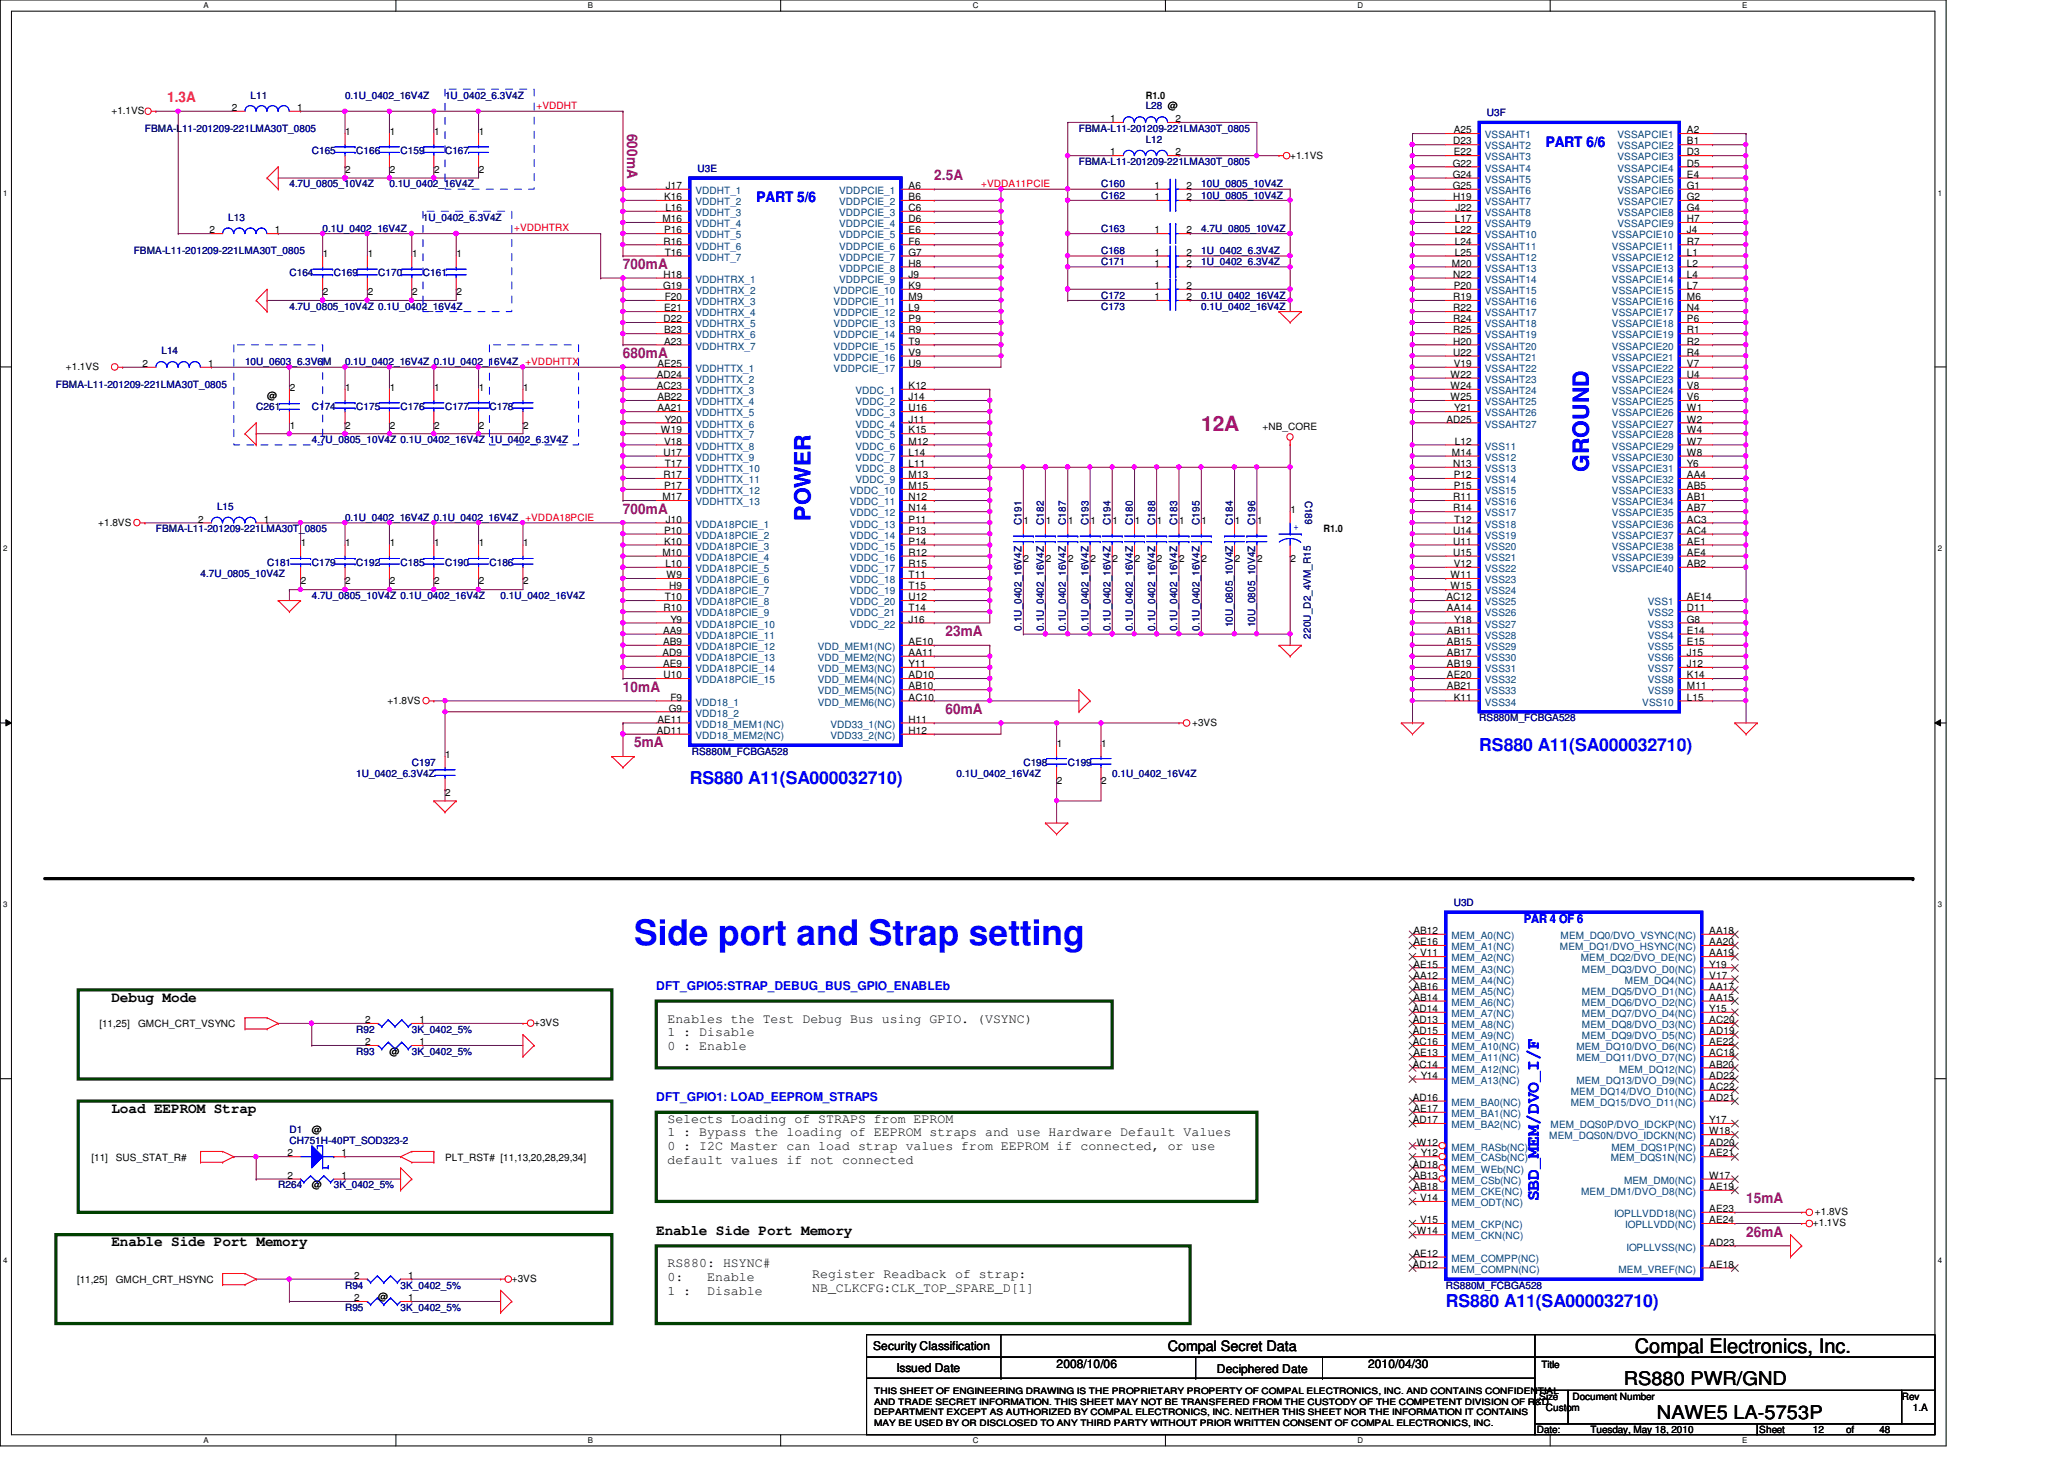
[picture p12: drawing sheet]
<svg xmlns="http://www.w3.org/2000/svg" width="297mm" height="210mm" viewBox="0 0 297 210" stroke-linecap="round" stroke-linejoin="round" font-family="sans-serif">
<defs><g id="words">
<text font-size="5.1" fill="#00f" x="91.3" y="136">Side port and Strap setting</text>
<g font-size="3.2" fill="#00f">
<text x="228.6" y="67.9" transform="rotate(-90 228.6 67.9)">GROUND</text>
<text x="116.6" y="74.9" transform="rotate(-90 116.6 74.9)">POWER</text>
</g>
<text font-size="3" fill="#800080" x="172.9" y="62">12A</text>
<text font-size="2.9" x="235.3" y="194.6">Compal Electronics, Inc.</text>
<g font-size="2.7">
<text x="233.7" y="199.3">RS880 PWR/GND</text>
<text x="238.5" y="204.1">NAWE5 LA-5753P</text>
</g>
<g font-size="2.5" fill="#00f">
<text x="212.9" y="108">RS880 A11(SA000032710)</text>
<text x="99.3" y="112.8">RS880 A11(SA000032710)</text>
<text x="221.4" y="172.8" transform="rotate(-90 221.4 172.8)">SBD_MEM/DVO_I/F</text>
<text x="208.1" y="188">RS880 A11(SA000032710)</text>
</g>
<text font-size="2.1" fill="#ff0080" x="24" y="14.7">1.3A</text>
<g font-size="2.1" fill="#800080">
<text x="90.3" y="19.2" transform="rotate(90 90.3 19.2)">600mA</text>
<text x="134.4" y="25.9">2.5A</text>
<text x="89.7" y="38.7">700mA</text>
<text x="89.7" y="51.5">680mA</text>
<text x="89.7" y="73.9">700mA</text>
<text x="136.1" y="91.5">23mA</text>
<text x="89.7" y="99.5">10mA</text>
<text x="91.3" y="107.5">5mA</text>
<text x="136.1" y="102.7">60mA</text>
<text x="251.3" y="173.1">15mA</text>
<text x="251.3" y="177.9">26mA</text>
</g>
<g font-size="2.1" fill="#00f">
<text x="222.5" y="21.1">PART 6/6</text>
<text x="108.9" y="29.1">PART 5/6</text>
</g>
<g font-size="2.1">
<text x="16" y="144.1">Debug Mode</text>
<text x="16" y="160.1">Load EEPROM Strap</text>
<text x="16" y="179.3">Enable Side Port Memory</text>
<text x="94.4" y="177.7">Enable Side Port Memory</text>
<text x="168.1" y="194.4">Compal Secret Data</text>
</g>
<g font-size="1.9">
<text x="96.1" y="147.1">Enables the Test Debug Bus using GPIO. (VSYNC)</text>
<text x="96.1" y="149.1">1 : Disable</text>
<text x="96.1" y="151.1">0 : Enable</text>
<text x="96.1" y="161.5">Selects Loading of STRAPS from EPROM</text>
<text x="96.1" y="163.5">1 : Bypass the loading of EEPROM straps and use Hardware Default Values</text>
<text x="96.1" y="165.5">0 : I2C Master can load strap values from EEPROM if connected, or use</text>
<text x="96.1" y="167.5">default values if not connected</text>
<text x="96.1" y="182.3">RS880: HSYNC#</text>
<text x="96.1" y="184.3">0:</text>
<text x="101.8" y="184.3">Enable</text>
<text x="116.9" y="183.9">Register Readback of strap:</text>
<text x="116.9" y="185.9">NB_CLKCFG:CLK_TOP_SPARE_D[1]</text>
<text x="96.1" y="186.3">1 :</text>
<text x="101.8" y="186.3">Disable</text>
</g>
<g font-size="1.7" fill="#00f">
<text x="219.3" y="132.8">PAR 4 OF 6</text>
<text x="94.4" y="142.5">DFT_GPIO5:STRAP_DEBUG_BUS_GPIO_ENABLEb</text>
<text x="94.4" y="158.5">DFT_GPIO1: LOAD_EEPROM_STRAPS</text>
</g>
<g font-size="1.7">
<text x="125.7" y="194.3">Security Classification</text>
<text x="129" y="197.3">Issued Date</text>
<text x="152.1" y="196.8">2008/10/06</text>
<text x="175.1" y="197.5">Deciphered Date</text>
<text x="196.9" y="196.8">2010/04/30</text>
</g>
<g font-size="1.4">
<text x="16" y="16.4">+1.1VS</text>
<text x="33.4" y="16">2</text>
<text x="42.8" y="16">1</text>
<text x="159.8" y="17.6">1</text>
<text x="164.9" y="14.2">R1.0</text>
<text x="169.2" y="17.6">2</text>
<text x="49.7" y="19.4">1</text>
<text x="56.1" y="19.4">1</text>
<text x="62.5" y="19.4">1</text>
<text x="68.9" y="19.4">1</text>
<text x="159.8" y="22.4">1</text>
<text x="169.2" y="22.4">2</text>
<text x="185.7" y="22.8">+1.1VS</text>
<text x="209.1" y="24">G22</text>
<text x="209.1" y="20.8">D23</text>
<text x="209.2" y="19.2">A25</text>
<text x="209.2" y="22.4">E22</text>
<text x="242.8" y="19.2">A2</text>
<text x="242.8" y="20.8">B1</text>
<text x="242.8" y="22.4">D3</text>
<text x="242.8" y="24">D5</text>
<text x="49.7" y="24.8">2</text>
<text x="56.1" y="24.8">2</text>
<text x="62.5" y="24.8">2</text>
<text x="68.9" y="24.8">2</text>
<text x="95.6" y="28.8">K16</text>
<text x="95.8" y="27.2">J17</text>
<text x="130.8" y="27.2">A6</text>
<text x="130.8" y="28.8">B6</text>
<text x="166.2" y="27.2">1</text>
<text x="166.2" y="28.8">1</text>
<text x="170.8" y="27.2">2</text>
<text x="170.8" y="28.8">2</text>
<text x="209.1" y="25.6">G24</text>
<text x="209.1" y="27.2">G25</text>
<text x="209.1" y="28.8">H19</text>
<text x="242.8" y="25.6">E4</text>
<text x="242.8" y="27.2">G1</text>
<text x="242.8" y="28.8">G2</text>
<text x="30.1" y="33.6">2</text>
<text x="39.5" y="33.6">1</text>
<text x="95.3" y="32">M16</text>
<text x="95.5" y="35.2">R16</text>
<text x="95.6" y="33.6">P16</text>
<text x="95.8" y="30.4">L16</text>
<text x="130.8" y="30.4">C6</text>
<text x="130.8" y="32">D6</text>
<text x="130.8" y="33.6">E6</text>
<text x="130.8" y="35.2">F6</text>
<text x="166.2" y="33.6">1</text>
<text x="170.8" y="33.6">2</text>
<text x="209.4" y="32">L17</text>
<text x="209.4" y="33.6">L22</text>
<text x="209.4" y="35.2">L24</text>
<text x="209.5" y="30.4">J22</text>
<text x="242.8" y="30.4">G4</text>
<text x="242.8" y="32">H7</text>
<text x="242.8" y="33.6">J4</text>
<text x="242.8" y="35.2">R7</text>
<text x="46.5" y="37">1</text>
<text x="52.9" y="37">1</text>
<text x="59.3" y="37">1</text>
<text x="65.7" y="37">1</text>
<text x="95.5" y="41.6">G19</text>
<text x="95.5" y="40">H18</text>
<text x="95.7" y="36.8">T16</text>
<text x="130.8" y="36.8">G7</text>
<text x="130.8" y="38.4">H8</text>
<text x="130.8" y="40">J9</text>
<text x="130.8" y="41.6">K9</text>
<text x="166.2" y="41.6">1</text>
<text x="166.2" y="38.4">1</text>
<text x="166.2" y="36.8">1</text>
<text x="170.8" y="41.6">2</text>
<text x="170.8" y="38.4">2</text>
<text x="170.8" y="36.8">2</text>
<text x="209" y="38.4">M20</text>
<text x="209.1" y="40">N22</text>
<text x="209.2" y="41.6">P20</text>
<text x="209.4" y="36.8">L25</text>
<text x="242.8" y="36.8">L1</text>
<text x="242.8" y="38.4">L2</text>
<text x="242.8" y="40">L4</text>
<text x="242.8" y="41.6">L7</text>
<text x="46.5" y="42.5">2</text>
<text x="52.9" y="42.5">2</text>
<text x="59.3" y="42.5">2</text>
<text x="65.7" y="42.5">2</text>
<text x="95.5" y="46.4">D22</text>
<text x="95.6" y="44.8">E21</text>
<text x="95.6" y="48">B23</text>
<text x="95.7" y="43.2">F20</text>
<text x="130.8" y="43.2">M9</text>
<text x="130.8" y="44.8">L9</text>
<text x="130.8" y="46.4">P9</text>
<text x="130.8" y="48">R9</text>
<text x="166.2" y="43.2">1</text>
<text x="170.8" y="43.2">2</text>
<text x="209.1" y="43.2">R19</text>
<text x="209.1" y="44.8">R22</text>
<text x="209.1" y="46.4">R24</text>
<text x="209.1" y="48">R25</text>
<text x="242.8" y="43.2">M6</text>
<text x="242.8" y="44.8">N4</text>
<text x="242.8" y="46.4">P6</text>
<text x="242.8" y="48">R1</text>
<text x="9.5" y="53.2">+1.1VS</text>
<text x="20.5" y="52.8">2</text>
<text x="30" y="52.8">1</text>
<text x="94.6" y="52.8">AE25</text>
<text x="95.6" y="49.6">A23</text>
<text x="130.8" y="49.6">T9</text>
<text x="130.8" y="51.2">V9</text>
<text x="130.8" y="52.8">U9</text>
<text x="209.1" y="51.2">U22</text>
<text x="209.1" y="49.6">H20</text>
<text x="209.2" y="52.8">V19</text>
<text x="242.8" y="49.6">R2</text>
<text x="242.8" y="51.2">R4</text>
<text x="242.8" y="52.8">V7</text>
<text x="38.4" y="57.4">@</text>
<text x="41.7" y="56.2">2</text>
<text x="49.7" y="56.2">1</text>
<text x="56.1" y="56.2">1</text>
<text x="62.5" y="56.2">1</text>
<text x="68.9" y="56.2">1</text>
<text x="75.3" y="56.2">1</text>
<text x="94.5" y="54.4">AD24</text>
<text x="94.5" y="56">AC23</text>
<text x="94.6" y="57.6">AB22</text>
<text x="94.6" y="59.2">AA21</text>
<text x="130.8" y="56">K12</text>
<text x="130.8" y="57.6">J14</text>
<text x="130.8" y="59.2">U16</text>
<text x="208.7" y="54.4">W22</text>
<text x="208.7" y="56">W24</text>
<text x="208.7" y="57.6">W25</text>
<text x="209.3" y="59.2">Y21</text>
<text x="242.8" y="54.4">U4</text>
<text x="242.8" y="56">V8</text>
<text x="242.8" y="57.6">V6</text>
<text x="242.8" y="59.2">W1</text>
<text x="41.7" y="61.7">1</text>
<text x="49.7" y="61.7">2</text>
<text x="56.1" y="61.7">2</text>
<text x="62.5" y="61.7">2</text>
<text x="68.9" y="61.7">2</text>
<text x="75.3" y="61.7">2</text>
<text x="95.1" y="62.4">W19</text>
<text x="95.5" y="65.6">U17</text>
<text x="95.6" y="64">V18</text>
<text x="95.7" y="60.8">Y20</text>
<text x="130.8" y="60.8">J11</text>
<text x="130.8" y="62.4">K15</text>
<text x="130.8" y="64">M12</text>
<text x="130.8" y="65.6">L14</text>
<text x="181.7" y="61.8">+NB_CORE</text>
<text x="208.1" y="60.8">AD25</text>
<text x="209" y="65.6">M14</text>
<text x="209.4" y="64">L12</text>
<text x="242.8" y="60.8">W2</text>
<text x="242.8" y="62.4">W4</text>
<text x="242.8" y="64">W7</text>
<text x="242.8" y="65.6">W8</text>
<text x="95.3" y="72">M17</text>
<text x="95.5" y="68.8">R17</text>
<text x="95.6" y="70.4">P17</text>
<text x="95.7" y="67.2">T17</text>
<text x="130.8" y="67.2">L11</text>
<text x="130.8" y="68.8">M13</text>
<text x="130.8" y="70.4">M15</text>
<text x="130.8" y="72">N12</text>
<text x="209.1" y="67.2">N13</text>
<text x="209.1" y="72">R11</text>
<text x="209.2" y="68.8">P12</text>
<text x="209.2" y="70.4">P15</text>
<text x="242.8" y="67.2">Y6</text>
<text x="242.8" y="68.8">AA4</text>
<text x="242.8" y="70.4">AB5</text>
<text x="242.8" y="72">AB1</text>
<text x="14.1" y="75.6">+1.8VS</text>
<text x="28.5" y="75.2">2</text>
<text x="38" y="75.2">1</text>
<text x="95.6" y="76.8">P10</text>
<text x="95.8" y="75.2">J10</text>
<text x="130.8" y="73.6">N14</text>
<text x="130.8" y="75.2">P11</text>
<text x="130.8" y="76.8">P13</text>
<text x="147.3" y="75.4">1</text>
<text x="150.5" y="75.4">1</text>
<text x="153.7" y="75.4">1</text>
<text x="156.9" y="75.4">1</text>
<text x="160.1" y="75.4">1</text>
<text x="163.3" y="75.4">1</text>
<text x="166.5" y="75.4">1</text>
<text x="169.7" y="75.4">1</text>
<text x="172.9" y="75.4">1</text>
<text x="177.7" y="75.4">1</text>
<text x="180.9" y="75.4">1</text>
<text x="185.7" y="73.8">1</text>
<text x="190.5" y="76.6">R1.0</text>
<text x="209.1" y="73.6">R14</text>
<text x="209.1" y="76.8">U14</text>
<text x="209.3" y="75.2">T12</text>
<text x="242.8" y="73.6">AB7</text>
<text x="242.8" y="75.2">AC3</text>
<text x="242.8" y="76.8">AC4</text>
<text x="43.3" y="78.6">1</text>
<text x="49.7" y="78.6">1</text>
<text x="56.1" y="78.6">1</text>
<text x="62.5" y="78.6">1</text>
<text x="68.9" y="78.6">1</text>
<text x="75.3" y="78.6">1</text>
<text x="95.3" y="80">M10</text>
<text x="95.6" y="78.4">K10</text>
<text x="95.8" y="81.6">L10</text>
<text x="95.9" y="83.2">W9</text>
<text x="130.8" y="78.4">P14</text>
<text x="130.8" y="80">R12</text>
<text x="130.8" y="81.6">R15</text>
<text x="130.8" y="83.2">T11</text>
<text x="147.3" y="80.9">2</text>
<text x="150.5" y="80.9">2</text>
<text x="153.7" y="80.9">2</text>
<text x="156.9" y="80.9">2</text>
<text x="160.1" y="80.9">2</text>
<text x="163.3" y="80.9">2</text>
<text x="166.5" y="80.9">2</text>
<text x="169.7" y="80.9">2</text>
<text x="172.9" y="80.9">2</text>
<text x="177.7" y="80.9">2</text>
<text x="180.9" y="80.9">2</text>
<text x="185.7" y="80.9">2</text>
<text x="208.7" y="83.2">W11</text>
<text x="209.1" y="78.4">U11</text>
<text x="209.1" y="80">U15</text>
<text x="209.2" y="81.6">V12</text>
<text x="242.8" y="78.4">AE1</text>
<text x="242.8" y="80">AE4</text>
<text x="242.8" y="81.6">AB2</text>
<text x="43.3" y="84.1">2</text>
<text x="49.7" y="84.1">2</text>
<text x="56.1" y="84.1">2</text>
<text x="62.5" y="84.1">2</text>
<text x="68.9" y="84.1">2</text>
<text x="75.3" y="84.1">2</text>
<text x="95.5" y="88">R10</text>
<text x="95.7" y="86.4">T10</text>
<text x="96.3" y="84.8">H9</text>
<text x="96.5" y="89.6">Y9</text>
<text x="130.8" y="84.8">T15</text>
<text x="130.8" y="86.4">U12</text>
<text x="130.8" y="88">T14</text>
<text x="130.8" y="89.6">J16</text>
<text x="208.1" y="86.4">AC12</text>
<text x="208.2" y="88">AA14</text>
<text x="208.7" y="84.8">W15</text>
<text x="209.3" y="89.6">Y18</text>
<text x="242.8" y="88">D11</text>
<text x="242.8" y="89.6">G8</text>
<text x="242.8" y="86.4">AE14</text>
<text x="95.3" y="94.4">AD9</text>
<text x="95.4" y="91.2">AA9</text>
<text x="95.4" y="92.8">AB9</text>
<text x="95.4" y="96">AE9</text>
<text x="130.8" y="92.8">AE10</text>
<text x="130.8" y="94.4">AA11</text>
<text x="130.8" y="96">Y11</text>
<text x="208.2" y="91.2">AB11</text>
<text x="208.2" y="92.8">AB15</text>
<text x="208.2" y="94.4">AB17</text>
<text x="208.2" y="96">AB19</text>
<text x="242.8" y="91.2">E14</text>
<text x="242.8" y="92.8">E15</text>
<text x="242.8" y="96">J12</text>
<text x="242.8" y="94.4">J15</text>
<text x="55.7" y="101.2">+1.8VS</text>
<text x="95.5" y="97.6">U10</text>
<text x="96.5" y="100.8">F9</text>
<text x="130.8" y="97.6">AD10</text>
<text x="130.8" y="100.8">AC10</text>
<text x="130.8" y="99.2">AB10</text>
<text x="208.2" y="97.6">AE20</text>
<text x="208.2" y="99.2">AB21</text>
<text x="209.2" y="100.8">K11</text>
<text x="242.8" y="97.6">K14</text>
<text x="242.8" y="99.2">M11</text>
<text x="242.8" y="100.8">L15</text>
<text x="94.5" y="105.6">AD11</text>
<text x="94.6" y="104">AE11</text>
<text x="96.3" y="102.4">G9</text>
<text x="130.8" y="104">H11</text>
<text x="130.8" y="105.6">H12</text>
<text x="152.1" y="107.4">1</text>
<text x="158.5" y="107.4">1</text>
<text x="171.6" y="104.4">+3VS</text>
<text x="64.1" y="109">1</text>
<text x="152.1" y="112.9">2</text>
<text x="158.5" y="112.9">2</text>
<text x="64.1" y="114.5">2</text>
<text x="203.4" y="134.4">AB12</text>
<text x="203.4" y="136">AE16</text>
<text x="204.4" y="137.6">V11</text>
<text x="246" y="134.4">AA18</text>
<text x="246" y="136">AA20</text>
<text x="246" y="137.6">AA19</text>
<text x="203.4" y="139.2">AE15</text>
<text x="203.4" y="140.8">AA12</text>
<text x="203.4" y="142.4">AB16</text>
<text x="203.4" y="144">AB14</text>
<text x="246" y="139.2">Y19</text>
<text x="246" y="140.8">V17</text>
<text x="246" y="142.4">AA17</text>
<text x="246" y="144">AA15</text>
<text x="14.3" y="147.8">[11,25]</text>
<text x="19.9" y="147.8">GMCH_CRT_VSYNC</text>
<text x="52.5" y="147.2">2</text>
<text x="60.4" y="147.2">1</text>
<text x="76.9" y="147.6">+3VS</text>
<text x="203.3" y="145.6">AD14</text>
<text x="203.3" y="147.2">AD13</text>
<text x="203.3" y="148.8">AD15</text>
<text x="246" y="145.6">Y15</text>
<text x="246" y="147.2">AC20</text>
<text x="246" y="148.8">AD19</text>
<text x="52.5" y="150.4">2</text>
<text x="56" y="151.8">@</text>
<text x="60.4" y="150.4">1</text>
<text x="203.3" y="150.4">AC16</text>
<text x="203.3" y="153.6">AC14</text>
<text x="203.4" y="152">AE13</text>
<text x="204.5" y="155.2">Y14</text>
<text x="246" y="150.4">AE22</text>
<text x="246" y="152">AC18</text>
<text x="246" y="153.6">AB20</text>
<text x="246" y="155.2">AD22</text>
<text x="203.3" y="158.4">AD16</text>
<text x="203.3" y="161.6">AD17</text>
<text x="203.4" y="160">AE17</text>
<text x="246" y="161.6">Y17</text>
<text x="246" y="156.8">AC22</text>
<text x="246" y="158.4">AD21</text>
<text x="13.2" y="167">[11]</text>
<text x="16.7" y="167">SUS_STAT_R#</text>
<text x="41.4" y="166.4">2</text>
<text x="44.9" y="163">@</text>
<text x="49.1" y="166.4">1</text>
<text x="64" y="167">PLT_RST# [11,13,20,28,29,34]</text>
<text x="203.3" y="168">AD18</text>
<text x="203.9" y="164.8">W12</text>
<text x="204.5" y="166.4">Y12</text>
<text x="246" y="163.2">W18</text>
<text x="246" y="164.8">AD20</text>
<text x="246" y="166.4">AE21</text>
<text x="41.4" y="169.6">2</text>
<text x="44.9" y="171">@</text>
<text x="49.1" y="169.6">1</text>
<text x="203.4" y="169.6">AB13</text>
<text x="203.4" y="171.2">AB18</text>
<text x="204.4" y="172.8">V14</text>
<text x="246" y="169.6">W17</text>
<text x="246" y="171.2">AE19</text>
<text x="203.9" y="177.6">W14</text>
<text x="204.4" y="176">V15</text>
<text x="246" y="174.4">AE23</text>
<text x="246" y="179.2">AD23</text>
<text x="246" y="176">AE24</text>
<text x="260.9" y="176.4">+1.1VS</text>
<text x="261.2" y="174.8">+1.8VS</text>
<text x="11.1" y="184.6">[11,25]</text>
<text x="16.7" y="184.6">GMCH_CRT_HSYNC</text>
<text x="51" y="184">2</text>
<text x="58.8" y="184">1</text>
<text x="73.7" y="184.4">+3VS</text>
<text x="203.3" y="182.4">AD12</text>
<text x="203.4" y="180.8">AE12</text>
<text x="246" y="182.4">AE18</text>
<text x="51" y="187.2">2</text>
<text x="54.4" y="187">@</text>
<text x="58.8" y="187.2">1</text>
<text x="221.8" y="196.8">Title</text>
<text x="221.5" y="201.4">Size</text>
<text x="222.5" y="203">Custom</text>
<text x="226.3" y="201.4">Document Number</text>
<text x="273.7" y="201.4">Rev</text>
<text x="275.3" y="203">1.A</text>
<text x="221.2" y="206.2">Date:</text>
<text x="228.9" y="206.2">Tuesday, May 18, 2010</text>
<text x="253.2" y="206.2">Sheet</text>
<text x="260.9" y="206.2">12</text>
<text x="265.7" y="206.2">of</text>
<text x="270.5" y="206.2">48</text>
</g>
<g font-size="1.4" fill="#000080">
<text x="36.1" y="14.2">L11</text>
<text x="49.7" y="14.2">0.1U_0402_16V4Z</text>
<text x="64" y="14.2">1U_0402_6.3V4Z</text>
<text x="164.9" y="15.7">L28 @</text>
<text x="214" y="16.7">U3F</text>
<text x="20.9" y="19">FBMA-L11-201209-221LMA30T_0805</text>
<text x="44.9" y="22.2">C165</text>
<text x="51.3" y="22.2">C166</text>
<text x="57.7" y="22.2">C159</text>
<text x="64" y="22.2">C167</text>
<text x="155.3" y="23.7">FBMA-L11-201209-221LMA30T_0805</text>
<text x="155.3" y="19">FBMA-L11-201209-221LMA30T_0805</text>
<text x="164.9" y="20.6">L12</text>
<text x="41.7" y="27">4.7U_0805_10V4Z</text>
<text x="56" y="27">0.1U_0402_16V4Z</text>
<text x="100.4" y="24.7">U3E</text>
<text x="158.5" y="27">C160</text>
<text x="158.5" y="28.6">C162</text>
<text x="172.9" y="27">10U_0805_10V4Z</text>
<text x="172.9" y="28.6">10U_0805_10V4Z</text>
<text x="32.8" y="31.7">L13</text>
<text x="46.4" y="33.4">0.1U_0402_16V4Z</text>
<text x="60.9" y="31.7">1U_0402_6.3V4Z</text>
<text x="158.5" y="33.4">C163</text>
<text x="172.9" y="33.4">4.7U_0805_10V4Z</text>
<text x="19.3" y="36.6">FBMA-L11-201209-221LMA30T_0805</text>
<text x="41.7" y="39.8">C164</text>
<text x="48" y="39.8">C169</text>
<text x="54.4" y="39.8">C170</text>
<text x="60.9" y="39.8">C161</text>
<text x="158.5" y="38.2">C171</text>
<text x="158.5" y="36.6">C168</text>
<text x="172.9" y="38.2">1U_0402_6.3V4Z</text>
<text x="172.9" y="36.6">1U_0402_6.3V4Z</text>
<text x="41.7" y="44.6">4.7U_0805_10V4Z 0.1U_0402_16V4Z</text>
<text x="158.5" y="44.6">C173</text>
<text x="158.5" y="43">C172</text>
<text x="172.9" y="44.6">0.1U_0402_16V4Z</text>
<text x="172.9" y="43">0.1U_0402_16V4Z</text>
<text x="23.2" y="51">L14</text>
<text x="35.3" y="52.6">10U_0603_6.3V6M</text>
<text x="49.7" y="52.6">0.1U_0402_16V4Z 0.1U_0402_16V4Z</text>
<text x="8" y="55.8">FBMA-L11-201209-221LMA30T_0805</text>
<text x="36.9" y="59">C261</text>
<text x="44.9" y="59">C174</text>
<text x="51.3" y="59">C175</text>
<text x="57.7" y="59">C176</text>
<text x="64" y="59">C177</text>
<text x="70.4" y="59">C178</text>
<text x="44.9" y="63.8">4.7U_0805_10V4Z 0.1U_0402_16V4Z</text>
<text x="70.4" y="63.8">1U_0402_6.3V4Z</text>
<text x="22.4" y="76.6">FBMA-L11-201209-221LMA30T_0805</text>
<text x="31.2" y="73.4">L15</text>
<text x="49.7" y="75">0.1U_0402_16V4Z 0.1U_0402_16V4Z</text>
<text x="147" y="75.5" transform="rotate(-90 147 75.5)">C191</text>
<text x="150.2" y="75.5" transform="rotate(-90 150.2 75.5)">C182</text>
<text x="153.4" y="75.5" transform="rotate(-90 153.4 75.5)">C187</text>
<text x="156.6" y="75.5" transform="rotate(-90 156.6 75.5)">C193</text>
<text x="159.8" y="75.5" transform="rotate(-90 159.8 75.5)">C194</text>
<text x="163" y="75.5" transform="rotate(-90 163 75.5)">C180</text>
<text x="166.2" y="75.5" transform="rotate(-90 166.2 75.5)">C188</text>
<text x="169.4" y="75.5" transform="rotate(-90 169.4 75.5)">C183</text>
<text x="172.6" y="75.5" transform="rotate(-90 172.6 75.5)">C195</text>
<text x="177.4" y="75.5" transform="rotate(-90 177.4 75.5)">C184</text>
<text x="180.6" y="75.5" transform="rotate(-90 180.6 75.5)">C196</text>
<text x="187.8" y="72" transform="rotate(90 187.8 72)">C189</text>
<text x="28.9" y="83">4.7U_0805_10V4Z</text>
<text x="38.4" y="81.4">C181</text>
<text x="44.9" y="81.4">C179</text>
<text x="51.3" y="81.4">C192</text>
<text x="57.7" y="81.4">C185</text>
<text x="64" y="81.4">C190</text>
<text x="70.4" y="81.4">C186</text>
<text x="44.9" y="86.2">4.7U_0805_10V4Z 0.1U_0402_16V4Z</text>
<text x="72" y="86.2">0.1U_0402_16V4Z</text>
<text x="147" y="90.7" transform="rotate(-90 147 90.7)">0.1U_0402_16V4Z</text>
<text x="150.2" y="90.7" transform="rotate(-90 150.2 90.7)">0.1U_0402_16V4Z</text>
<text x="153.4" y="90.7" transform="rotate(-90 153.4 90.7)">0.1U_0402_16V4Z</text>
<text x="156.6" y="90.7" transform="rotate(-90 156.6 90.7)">0.1U_0402_16V4Z</text>
<text x="159.8" y="90.7" transform="rotate(-90 159.8 90.7)">0.1U_0402_16V4Z</text>
<text x="163" y="90.7" transform="rotate(-90 163 90.7)">0.1U_0402_16V4Z</text>
<text x="166.2" y="90.7" transform="rotate(-90 166.2 90.7)">0.1U_0402_16V4Z</text>
<text x="169.4" y="90.7" transform="rotate(-90 169.4 90.7)">0.1U_0402_16V4Z</text>
<text x="172.6" y="90.7" transform="rotate(-90 172.6 90.7)">0.1U_0402_16V4Z</text>
<text x="177.4" y="90.3" transform="rotate(-90 177.4 90.3)">10U_0805_10V4Z</text>
<text x="180.6" y="90.3" transform="rotate(-90 180.6 90.3)">10U_0805_10V4Z</text>
<text x="188.6" y="91.9" transform="rotate(-90 188.6 91.9)">220U_D2_4VM_R15</text>
<text x="212.9" y="103.8">RS880M_FCBGA528</text>
<text x="51.3" y="111.8">1U_0402_6.3V4Z</text>
<text x="59.3" y="110.2">C197</text>
<text x="99.6" y="108.6">RS880M_FCBGA528</text>
<text x="137.7" y="111.8">0.1U_0402_16V4Z</text>
<text x="147.3" y="110.2">C198</text>
<text x="153.7" y="110.2">C199</text>
<text x="160.1" y="111.8">0.1U_0402_16V4Z</text>
<text x="209.2" y="130.3">U3D</text>
<text x="51.3" y="148.6">R92</text>
<text x="59.3" y="148.6">3K_0402_5%</text>
<text x="51.3" y="151.8">R93</text>
<text x="59.3" y="151.8">3K_0402_5%</text>
<text x="41.7" y="163">D1</text>
<text x="41.7" y="164.6">CH751H-40PT_SOD323-2</text>
<text x="40" y="171">R264</text>
<text x="48" y="171">3K_0402_5%</text>
<text x="49.7" y="185.4">R94</text>
<text x="57.7" y="185.4">3K_0402_5%</text>
<text x="208.1" y="185.4">RS880M_FCBGA528</text>
<text x="49.7" y="188.6">R95</text>
<text x="57.7" y="188.6">3K_0402_5%</text>
</g>
<g font-size="1.4" fill="#f00">
<text x="77.2" y="15.7">+VDDHT</text>
<text x="141.2" y="26.9">+VDDA11PCIE</text>
<text x="74" y="33.3">+VDDHTRX</text>
<text x="75.6" y="52.5">+VDDHTTX</text>
<text x="75.6" y="74.9">+VDDA18PCIE</text>
</g>
<g font-size="1.4" fill="#004080">
<text x="213.7" y="19.9">VSSAHT1</text>
<text x="213.7" y="21.5">VSSAHT2</text>
<text x="213.7" y="23.1">VSSAHT3</text>
<text x="232.8" y="19.9">VSSAPCIE1</text>
<text x="232.8" y="21.5">VSSAPCIE2</text>
<text x="232.8" y="23.1">VSSAPCIE3</text>
<text x="100.1" y="27.9">VDDHT_1</text>
<text x="100.1" y="29.5">VDDHT_2</text>
<text x="120.8" y="27.9">VDDPCIE_1</text>
<text x="120.8" y="29.5">VDDPCIE_2</text>
<text x="213.7" y="24.7">VSSAHT4</text>
<text x="213.7" y="26.3">VSSAHT5</text>
<text x="213.7" y="27.9">VSSAHT6</text>
<text x="213.7" y="29.5">VSSAHT7</text>
<text x="232.8" y="24.7">VSSAPCIE4</text>
<text x="232.8" y="26.3">VSSAPCIE5</text>
<text x="232.8" y="27.9">VSSAPCIE6</text>
<text x="232.8" y="29.5">VSSAPCIE7</text>
<text x="100.1" y="31.1">VDDHT_3</text>
<text x="100.1" y="32.7">VDDHT_4</text>
<text x="100.1" y="34.3">VDDHT_5</text>
<text x="100.1" y="35.9">VDDHT_6</text>
<text x="120.8" y="31.1">VDDPCIE_3</text>
<text x="120.8" y="32.7">VDDPCIE_4</text>
<text x="120.8" y="34.3">VDDPCIE_5</text>
<text x="120.8" y="35.9">VDDPCIE_6</text>
<text x="213.7" y="31.1">VSSAHT8</text>
<text x="213.7" y="32.7">VSSAHT9</text>
<text x="213.7" y="34.3">VSSAHT10</text>
<text x="213.7" y="35.9">VSSAHT11</text>
<text x="232" y="34.3">VSSAPCIE10</text>
<text x="232" y="35.9">VSSAPCIE11</text>
<text x="232.8" y="31.1">VSSAPCIE8</text>
<text x="232.8" y="32.7">VSSAPCIE9</text>
<text x="100.1" y="37.5">VDDHT_7</text>
<text x="100.1" y="40.7">VDDHTRX_1</text>
<text x="120.8" y="37.5">VDDPCIE_7</text>
<text x="120.8" y="39.1">VDDPCIE_8</text>
<text x="120.8" y="40.7">VDDPCIE_9</text>
<text x="213.7" y="37.5">VSSAHT12</text>
<text x="213.7" y="39.1">VSSAHT13</text>
<text x="213.7" y="40.7">VSSAHT14</text>
<text x="232" y="37.5">VSSAPCIE12</text>
<text x="232" y="39.1">VSSAPCIE13</text>
<text x="232" y="40.7">VSSAPCIE14</text>
<text x="100.1" y="42.3">VDDHTRX_2</text>
<text x="100.1" y="43.9">VDDHTRX_3</text>
<text x="100.1" y="45.5">VDDHTRX_4</text>
<text x="100.1" y="47.1">VDDHTRX_5</text>
<text x="120" y="43.9">VDDPCIE_11</text>
<text x="120" y="42.3">VDDPCIE_10</text>
<text x="120" y="45.5">VDDPCIE_12</text>
<text x="120" y="47.1">VDDPCIE_13</text>
<text x="213.7" y="42.3">VSSAHT15</text>
<text x="213.7" y="43.9">VSSAHT16</text>
<text x="213.7" y="45.5">VSSAHT17</text>
<text x="213.7" y="47.1">VSSAHT18</text>
<text x="232" y="42.3">VSSAPCIE15</text>
<text x="232" y="43.9">VSSAPCIE16</text>
<text x="232" y="45.5">VSSAPCIE17</text>
<text x="232" y="47.1">VSSAPCIE18</text>
<text x="100.1" y="53.5">VDDHTTX_1</text>
<text x="100.1" y="48.7">VDDHTRX_6</text>
<text x="100.1" y="50.3">VDDHTRX_7</text>
<text x="120" y="48.7">VDDPCIE_14</text>
<text x="120" y="50.3">VDDPCIE_15</text>
<text x="120" y="51.9">VDDPCIE_16</text>
<text x="120" y="53.5">VDDPCIE_17</text>
<text x="213.7" y="48.7">VSSAHT19</text>
<text x="213.7" y="51.9">VSSAHT21</text>
<text x="213.7" y="53.5">VSSAHT22</text>
<text x="213.7" y="50.3">VSSAHT20</text>
<text x="232" y="48.7">VSSAPCIE19</text>
<text x="232" y="50.3">VSSAPCIE20</text>
<text x="232" y="51.9">VSSAPCIE21</text>
<text x="232" y="53.5">VSSAPCIE22</text>
<text x="100.1" y="55.1">VDDHTTX_2</text>
<text x="100.1" y="56.7">VDDHTTX_3</text>
<text x="100.1" y="58.3">VDDHTTX_4</text>
<text x="100.1" y="59.9">VDDHTTX_5</text>
<text x="123.1" y="56.7">VDDC_1</text>
<text x="123.1" y="58.3">VDDC_2</text>
<text x="123.1" y="59.9">VDDC_3</text>
<text x="213.7" y="55.1">VSSAHT23</text>
<text x="213.7" y="56.7">VSSAHT24</text>
<text x="213.7" y="58.3">VSSAHT25</text>
<text x="213.7" y="59.9">VSSAHT26</text>
<text x="232" y="55.1">VSSAPCIE23</text>
<text x="232" y="56.7">VSSAPCIE24</text>
<text x="232" y="58.3">VSSAPCIE25</text>
<text x="232" y="59.9">VSSAPCIE26</text>
<text x="100.1" y="61.5">VDDHTTX_6</text>
<text x="100.1" y="63.1">VDDHTTX_7</text>
<text x="100.1" y="64.7">VDDHTTX_8</text>
<text x="123.1" y="61.5">VDDC_4</text>
<text x="123.1" y="63.1">VDDC_5</text>
<text x="123.1" y="64.7">VDDC_6</text>
<text x="213.7" y="61.5">VSSAHT27</text>
<text x="213.7" y="64.7">VSS11</text>
<text x="232" y="61.5">VSSAPCIE27</text>
<text x="232" y="63.1">VSSAPCIE28</text>
<text x="232" y="64.7">VSSAPCIE29</text>
<text x="100.1" y="66.3">VDDHTTX_9</text>
<text x="100.1" y="67.9">VDDHTTX_10</text>
<text x="100.1" y="69.5">VDDHTTX_11</text>
<text x="100.1" y="71.1">VDDHTTX_12</text>
<text x="122.3" y="71.1">VDDC_10</text>
<text x="123.1" y="66.3">VDDC_7</text>
<text x="123.1" y="67.9">VDDC_8</text>
<text x="123.1" y="69.5">VDDC_9</text>
<text x="213.7" y="66.3">VSS12</text>
<text x="213.7" y="67.9">VSS13</text>
<text x="213.7" y="69.5">VSS14</text>
<text x="213.7" y="71.1">VSS15</text>
<text x="232" y="66.3">VSSAPCIE30</text>
<text x="232" y="67.9">VSSAPCIE31</text>
<text x="232" y="69.5">VSSAPCIE32</text>
<text x="232" y="71.1">VSSAPCIE33</text>
<text x="100.1" y="75.9">VDDA18PCIE_1</text>
<text x="100.1" y="77.5">VDDA18PCIE_2</text>
<text x="100.1" y="72.7">VDDHTTX_13</text>
<text x="122.3" y="72.7">VDDC_11</text>
<text x="122.3" y="74.3">VDDC_12</text>
<text x="122.3" y="75.9">VDDC_13</text>
<text x="122.3" y="77.5">VDDC_14</text>
<text x="213.7" y="72.7">VSS16</text>
<text x="213.7" y="74.3">VSS17</text>
<text x="213.7" y="75.9">VSS18</text>
<text x="213.7" y="77.5">VSS19</text>
<text x="232" y="72.7">VSSAPCIE34</text>
<text x="232" y="74.3">VSSAPCIE35</text>
<text x="232" y="75.9">VSSAPCIE36</text>
<text x="232" y="77.5">VSSAPCIE37</text>
<text x="100.1" y="79.1">VDDA18PCIE_3</text>
<text x="100.1" y="83.9">VDDA18PCIE_6</text>
<text x="100.1" y="80.7">VDDA18PCIE_4</text>
<text x="100.1" y="82.3">VDDA18PCIE_5</text>
<text x="122.3" y="79.1">VDDC_15</text>
<text x="122.3" y="80.7">VDDC_16</text>
<text x="122.3" y="82.3">VDDC_17</text>
<text x="122.3" y="83.9">VDDC_18</text>
<text x="213.7" y="79.1">VSS20</text>
<text x="213.7" y="80.7">VSS21</text>
<text x="213.7" y="82.3">VSS22</text>
<text x="213.7" y="83.9">VSS23</text>
<text x="232" y="79.1">VSSAPCIE38</text>
<text x="232" y="80.7">VSSAPCIE39</text>
<text x="232" y="82.3">VSSAPCIE40</text>
<text x="100.1" y="85.5">VDDA18PCIE_7</text>
<text x="100.1" y="87.1">VDDA18PCIE_8</text>
<text x="100.1" y="88.7">VDDA18PCIE_9</text>
<text x="122.3" y="85.5">VDDC_19</text>
<text x="122.3" y="87.1">VDDC_20</text>
<text x="122.3" y="88.7">VDDC_21</text>
<text x="213.7" y="85.5">VSS24</text>
<text x="213.7" y="87.1">VSS25</text>
<text x="213.7" y="88.7">VSS26</text>
<text x="237.1" y="88.7">VSS2</text>
<text x="237.1" y="87.1">VSS1</text>
<text x="100.1" y="90.3">VDDA18PCIE_10</text>
<text x="100.1" y="91.9">VDDA18PCIE_11</text>
<text x="100.1" y="93.5">VDDA18PCIE_12</text>
<text x="100.1" y="95.1">VDDA18PCIE_13</text>
<text x="117.7" y="93.5">VDD_MEM1(NC)</text>
<text x="117.7" y="95.1">VDD_MEM2(NC)</text>
<text x="122.3" y="90.3">VDDC_22</text>
<text x="213.7" y="90.3">VSS27</text>
<text x="213.7" y="91.9">VSS28</text>
<text x="213.7" y="93.5">VSS29</text>
<text x="213.7" y="95.1">VSS30</text>
<text x="237.1" y="90.3">VSS3</text>
<text x="237.1" y="91.9">VSS4</text>
<text x="237.1" y="93.5">VSS5</text>
<text x="237.1" y="95.1">VSS6</text>
<text x="100.1" y="101.5">VDD18_1</text>
<text x="100.1" y="96.7">VDDA18PCIE_14</text>
<text x="100.1" y="98.3">VDDA18PCIE_15</text>
<text x="117.7" y="96.7">VDD_MEM3(NC)</text>
<text x="117.7" y="98.3">VDD_MEM4(NC)</text>
<text x="117.7" y="101.5">VDD_MEM6(NC)</text>
<text x="117.7" y="99.9">VDD_MEM5(NC)</text>
<text x="213.7" y="96.7">VSS31</text>
<text x="213.7" y="98.3">VSS32</text>
<text x="213.7" y="101.5">VSS34</text>
<text x="213.7" y="99.9">VSS33</text>
<text x="236.3" y="101.5">VSS10</text>
<text x="237.1" y="96.7">VSS7</text>
<text x="237.1" y="98.3">VSS8</text>
<text x="237.1" y="99.9">VSS9</text>
<text x="100.1" y="103.1">VDD18_2</text>
<text x="100.1" y="104.7">VDD18_MEM1(NC)</text>
<text x="100.1" y="106.3">VDD18_MEM2(NC)</text>
<text x="119.5" y="104.7">VDD33_1(NC)</text>
<text x="119.5" y="106.3">VDD33_2(NC)</text>
<text x="208.9" y="135.1">MEM_A0(NC)</text>
<text x="208.9" y="136.7">MEM_A1(NC)</text>
<text x="224.5" y="136.7">MEM_DQ1/DVO_HSYNC(NC)</text>
<text x="224.6" y="135.1">MEM_DQ0/DVO_VSYNC(NC)</text>
<text x="208.9" y="138.3">MEM_A2(NC)</text>
<text x="208.9" y="139.9">MEM_A3(NC)</text>
<text x="208.9" y="141.5">MEM_A4(NC)</text>
<text x="208.9" y="143.1">MEM_A5(NC)</text>
<text x="227.5" y="138.3">MEM_DQ2/DVO_DE(NC)</text>
<text x="227.7" y="139.9">MEM_DQ3/DVO_D0(NC)</text>
<text x="227.7" y="143.1">MEM_DQ5/DVO_D1(NC)</text>
<text x="233.8" y="141.5">MEM_DQ4(NC)</text>
<text x="208.9" y="144.7">MEM_A6(NC)</text>
<text x="208.9" y="146.3">MEM_A7(NC)</text>
<text x="208.9" y="147.9">MEM_A8(NC)</text>
<text x="208.9" y="149.5">MEM_A9(NC)</text>
<text x="227.7" y="144.7">MEM_DQ6/DVO_D2(NC)</text>
<text x="227.7" y="146.3">MEM_DQ7/DVO_D4(NC)</text>
<text x="227.7" y="147.9">MEM_DQ8/DVO_D3(NC)</text>
<text x="227.7" y="149.5">MEM_DQ9/DVO_D5(NC)</text>
<text x="208.9" y="151.1">MEM_A10(NC)</text>
<text x="208.9" y="152.7">MEM_A11(NC)</text>
<text x="208.9" y="154.3">MEM_A12(NC)</text>
<text x="208.9" y="155.9">MEM_A13(NC)</text>
<text x="226.9" y="151.1">MEM_DQ10/DVO_D6(NC)</text>
<text x="226.9" y="152.7">MEM_DQ11/DVO_D7(NC)</text>
<text x="226.9" y="155.9">MEM_DQ13/DVO_D9(NC)</text>
<text x="233" y="154.3">MEM_DQ12(NC)</text>
<text x="208.9" y="159.1">MEM_BA0(NC)</text>
<text x="208.9" y="160.7">MEM_BA1(NC)</text>
<text x="226.1" y="157.5">MEM_DQ14/DVO_D10(NC)</text>
<text x="226.1" y="159.1">MEM_DQ15/DVO_D11(NC)</text>
<text x="208.9" y="162.3">MEM_BA2(NC)</text>
<text x="208.9" y="165.5">MEM_RASb(NC)</text>
<text x="208.9" y="167.1">MEM_CASb(NC)</text>
<text x="223" y="163.9">MEM_DQS0N/DVO_IDCKN(NC)</text>
<text x="223.1" y="162.3">MEM_DQS0P/DVO_IDCKP(NC)</text>
<text x="231.8" y="167.1">MEM_DQS1N(NC)</text>
<text x="231.9" y="165.5">MEM_DQS1P(NC)</text>
<text x="208.9" y="168.7">MEM_WEb(NC)</text>
<text x="208.9" y="170.3">MEM_CSb(NC)</text>
<text x="208.9" y="171.9">MEM_CKE(NC)</text>
<text x="208.9" y="173.5">MEM_ODT(NC)</text>
<text x="227.5" y="171.9">MEM_DM1/DVO_D8(NC)</text>
<text x="233.7" y="170.3">MEM_DM0(NC)</text>
<text x="208.9" y="176.7">MEM_CKP(NC)</text>
<text x="208.9" y="178.3">MEM_CKN(NC)</text>
<text x="232.3" y="175.1">IOPLLVDD18(NC)</text>
<text x="233.9" y="176.7">IOPLLVDD(NC)</text>
<text x="234.1" y="179.9">IOPLLVSS(NC)</text>
<text x="208.9" y="181.5">MEM_COMPP(NC)</text>
<text x="208.9" y="183.1">MEM_COMPN(NC)</text>
<text x="232.9" y="183.1">MEM_VREF(NC)</text>
</g>
<text font-size="1.4" fill="#00f" x="186.1" y="76.2">+</text>
<g font-size="1.3">
<text x="125.8" y="200.6">THIS SHEET OF ENGINEERING DRAWING IS THE PROPRIETARY PROPERTY OF COMPAL ELECTRONICS, INC. AND CONTAINS CONFIDENTIAL</text>
<text x="125.8" y="202.1">AND TRADE SECRET INFORMATION. THIS SHEET MAY NOT BE TRANSFERED FROM THE CUSTODY OF THE COMPETENT DIVISION OF R&amp;D</text>
<text x="125.8" y="203.6">DEPARTMENT EXCEPT AS AUTHORIZED BY COMPAL ELECTRONICS, INC. NEITHER THIS SHEET NOR THE INFORMATION IT CONTAINS</text>
<text x="125.8" y="205.1">MAY BE USED BY OR DISCLOSED TO ANY THIRD PARTY WITHOUT PRIOR WRITTEN CONSENT OF COMPAL ELECTRONICS, INC.</text>
</g>
<g font-size="1.1">
<text x="29.3" y="1.1">A</text>
<text x="84.6" y="1.1">B</text>
<text x="140" y="1.1">C</text>
<text x="195.4" y="1.1">D</text>
<text x="250.7" y="1.1">E</text>
<text x=".5" y="28.2">1</text>
<text x="278.9" y="28.2">1</text>
<text x=".5" y="79.3">2</text>
<text x="278.9" y="79.3">2</text>
<text x=".5" y="130.6">3</text>
<text x="278.9" y="130.6">3</text>
<text x=".5" y="181.7">4</text>
<text x="278.9" y="181.7">4</text>
<text x="29.3" y="207.6">A</text>
<text x="84.6" y="207.6">B</text>
<text x="140" y="207.6">C</text>
<text x="195.4" y="207.6">D</text>
<text x="250.7" y="207.6">E</text>
</g>
</g></defs>
<path d="M0 0h280.1v208h-280.1zM1.6 1.6h276.9v204.8h-276.9z" fill="none" stroke="#000" stroke-width=".14"/>
<g fill="#fff">
<path d="M29.3 .2h.7v1.2h-.7z"/>
<path d="M29.3 206.6h.7v1.2h-.7z"/>
</g>
<path d="M57 0v1.6M57 206.4v1.6" fill="none" stroke="#000" stroke-width=".14"/>
<g fill="#fff">
<path d="M84.6 .2h.7v1.2h-.7z"/>
<path d="M84.6 206.6h.7v1.2h-.7z"/>
</g>
<path d="M112.3 0v1.6M112.3 206.4v1.6" fill="none" stroke="#000" stroke-width=".14"/>
<g fill="#fff">
<path d="M140 .2h.8v1.2h-.8z"/>
<path d="M140 206.6h.8v1.2h-.8z"/>
</g>
<path d="M167.7 0v1.6M167.7 206.4v1.6" fill="none" stroke="#000" stroke-width=".14"/>
<g fill="#fff">
<path d="M195.4 .2h.7v1.2h-.7z"/>
<path d="M195.4 206.6h.7v1.2h-.7z"/>
</g>
<path d="M223.1 0v1.6M223.1 206.4v1.6" fill="none" stroke="#000" stroke-width=".14"/>
<g fill="#fff">
<path d="M250.7 .2h.8v1.2h-.8z"/>
<path d="M250.7 206.6h.8v1.2h-.8z"/>
<path d="M.5 27.2h.6v1.2h-.6z"/>
<path d="M278.9 27.2h.6v1.2h-.6z"/>
<path d="M.5 78.4h.6v1.1h-.6z"/>
<path d="M278.9 78.4h.6v1.1h-.6z"/>
</g>
<path d="M0 52.8h1.6M278.5 52.8h1.6" fill="none" stroke="#000" stroke-width=".14"/>
<g fill="#fff">
<path d="M.5 129.6h.6v1.2h-.6z"/>
<path d="M278.9 129.6h.6v1.2h-.6z"/>
</g>
<path d="M0 104h1.6M.8 103.5l.8 .5-.8 .4zM278.5 104l.8-.5v.9zM278.5 104h1.6" fill="none" stroke="#000" stroke-width=".14"/>
<path d="M.8 103.5l.8 .5-.8 .4zM278.5 104l.8-.5v.9z" fill="#000"/>
<g fill="#fff">
<path d="M.5 180.8h.6v1.1h-.6z"/>
<path d="M278.9 180.8h.6v1.1h-.6z"/>
</g>
<path d="M0 155.2h1.6M278.5 155.2h1.6" fill="none" stroke="#000" stroke-width=".14"/>
<path d="M89.7 56h.1M89.7 56h4.7" fill="none" stroke="#800040" stroke-width=".14"/>
<circle cx="89.6" cy="56" r=".31" fill="#f0f"/>
<circle cx="89.6" cy="56" r=".31" fill="none" stroke="#f0f" stroke-width=".14"/>
<path d="M89.7 56h.1M89.7 57.6h.1M89.7 56v1.6M89.7 57.6h4.7" fill="none" stroke="#800040" stroke-width=".14"/>
<circle cx="89.6" cy="57.6" r=".32" fill="#f0f"/>
<circle cx="89.6" cy="57.6" r=".32" fill="none" stroke="#f0f" stroke-width=".14"/>
<path d="M89.7 57.6h.1M89.7 59.2h.1M89.7 57.6v1.6M89.7 59.2h4.7" fill="none" stroke="#800040" stroke-width=".14"/>
<circle cx="89.6" cy="59.2" r=".31" fill="#f0f"/>
<circle cx="89.6" cy="59.2" r=".31" fill="none" stroke="#f0f" stroke-width=".14"/>
<path d="M89.7 59.2h.1M89.7 59.2v1.6M89.7 60.8h.1M89.7 60.8h4.7" fill="none" stroke="#800040" stroke-width=".14"/>
<circle cx="89.6" cy="60.8" r=".31" fill="#f0f"/>
<circle cx="89.6" cy="60.8" r=".31" fill="none" stroke="#f0f" stroke-width=".14"/>
<path d="M153.7 28.8h.1M153.7 28.8v4.8" fill="none" stroke="#800040" stroke-width=".14"/>
<circle cx="153.7" cy="28.8" r=".31" fill="#f0f"/>
<circle cx="153.7" cy="28.8" r=".31" fill="none" stroke="#f0f" stroke-width=".14"/>
<path d="M144.1 30.4h.1M144.1 30.4v1.6M89.7 62.4h.1M89.7 62.4v1.6" fill="none" stroke="#800040" stroke-width=".14"/>
<circle cx="89.6" cy="62.4" r=".31" fill="#f0f"/>
<circle cx="89.6" cy="62.4" r=".31" fill="none" stroke="#f0f" stroke-width=".14"/>
<path d="M134.4 30.4h.1M134.4 30.4h9.7" fill="none" stroke="#800040" stroke-width=".14"/>
<circle cx="144.1" cy="30.4" r=".3" fill="#f0f"/>
<circle cx="144.1" cy="30.4" r=".3" fill="none" stroke="#f0f" stroke-width=".14"/>
<path d="M134.4 32h.1M134.4 28.8h.1M134.4 32h9.7M144.1 27.2h.1M144.1 32h.1M144.1 27.2v1.6h-9.7M144.1 32v1.6" fill="none" stroke="#800040" stroke-width=".14"/>
<circle cx="144" cy="33.6" r=".31" fill="#f0f"/>
<circle cx="144" cy="33.6" r=".31" fill="none" stroke="#f0f" stroke-width=".14"/>
<circle cx="144.1" cy="32" r=".3" fill="#f0f"/>
<circle cx="144.1" cy="32" r=".3" fill="none" stroke="#f0f" stroke-width=".14"/>
<path d="M134.4 27.2h.1M134.4 27.2h9.7" fill="none" stroke="#800040" stroke-width=".14"/>
<circle cx="144.1" cy="27.2" r=".3" fill="#f0f"/>
<circle cx="144.1" cy="27.2" r=".3" fill="none" stroke="#f0f" stroke-width=".14"/>
<path d="M134.4 33.6h.1M134.4 33.6h9.7M89.7 62.4h.1M89.7 64h.1M89.7 62.4h4.7M89.7 64h4.7" fill="none" stroke="#800040" stroke-width=".14"/>
<circle cx="89.6" cy="64" r=".31" fill="#f0f"/>
<circle cx="89.6" cy="64" r=".31" fill="none" stroke="#f0f" stroke-width=".14"/>
<path d="M89.7 64h.1M89.7 65.6h.1M89.7 64v1.6M89.7 65.6h4.7" fill="none" stroke="#800040" stroke-width=".14"/>
<circle cx="89.6" cy="65.6" r=".32" fill="#f0f"/>
<circle cx="89.6" cy="65.6" r=".32" fill="none" stroke="#f0f" stroke-width=".14"/>
<path d="M89.7 65.6h.1M89.7 67.2h.1M89.7 65.6v1.6M89.7 67.2h4.7" fill="none" stroke="#800040" stroke-width=".14"/>
<circle cx="89.6" cy="67.2" r=".31" fill="#f0f"/>
<circle cx="89.6" cy="67.2" r=".31" fill="none" stroke="#f0f" stroke-width=".14"/>
<path d="M89.7 67.2h.1M89.7 67.2v1.6M246.5 99.2h.1M246.5 99.2h4.8M251.3 99.2h.1M251.3 99.2v1.6" fill="none" stroke="#800040" stroke-width=".14"/>
<circle cx="251.2" cy="99.2" r=".3" fill="#f0f"/>
<circle cx="251.2" cy="99.2" r=".3" fill="none" stroke="#f0f" stroke-width=".14"/>
<path d="M89.7 68.8h.1M89.7 68.8h4.7M246.5 97.6h.1M246.5 97.6h4.8" fill="none" stroke="#800040" stroke-width=".14"/>
<circle cx="89.6" cy="68.8" r=".31" fill="#f0f"/>
<circle cx="89.6" cy="68.8" r=".31" fill="none" stroke="#f0f" stroke-width=".14"/>
<path d="M171.3 28.8h.1M171.3 27.2h.1M171.3 27.2h14.4M185.7 27.2h.1M185.7 27.2v1.6h-14.4M89.7 68.8h.1M89.7 70.4h.1M89.7 68.8v1.6M89.7 70.4h4.7" fill="none" stroke="#800040" stroke-width=".14"/>
<circle cx="89.6" cy="70.4" r=".31" fill="#f0f"/>
<circle cx="89.6" cy="70.4" r=".31" fill="none" stroke="#f0f" stroke-width=".14"/>
<path d="M89.7 70.4h.1M89.7 70.4v1.6M166.5 67.2h.1M166.5 67.2h3.2M203.3 104h.1M203.3 100.8v3.2" fill="none" stroke="#800040" stroke-width=".14"/>
<circle cx="166.5" cy="67.2" r=".3" fill="#f0f"/>
<circle cx="166.5" cy="67.2" r=".3" fill="none" stroke="#f0f" stroke-width=".14"/>
<path d="M185.7 64h.1M185.7 64v3.2M156.9 91.2h.1M156.9 91.2h3.2" fill="none" stroke="#800040" stroke-width=".14"/>
<circle cx="160.1" cy="91.2" r=".3" fill="#f0f"/>
<circle cx="160.1" cy="91.2" r=".3" fill="none" stroke="#f0f" stroke-width=".14"/>
<path d="M41.7 62.4h.1M41.7 62.4h8M142.4 72h.1M142.4 72v1.6" fill="none" stroke="#800040" stroke-width=".14"/>
<circle cx="49.6" cy="62.4" r=".31" fill="#f0f"/>
<circle cx="49.6" cy="62.4" r=".31" fill="none" stroke="#f0f" stroke-width=".14"/>
<path d="M68.9 60.8h.1M68.9 62.4h.1M68.9 60.8v1.6M75.3 60.8h.1M75.3 60.8v1.6h-6.4" fill="none" stroke="#800040" stroke-width=".14"/>
<circle cx="68.8" cy="62.4" r=".3" fill="#f0f"/>
<circle cx="68.8" cy="62.4" r=".3" fill="none" stroke="#f0f" stroke-width=".14"/>
<path d="M56 62.4h.1M62.4 60.8h.1M62.4 60.8v1.6h-6.4" fill="none" stroke="#800040" stroke-width=".14"/>
<circle cx="56" cy="62.4" r=".3" fill="#f0f"/>
<circle cx="56" cy="62.4" r=".3" fill="none" stroke="#f0f" stroke-width=".14"/>
<path d="M49.7 60.8h.1M49.7 62.4h.1M49.7 60.8v1.6M49.7 62.4h6.3" fill="none" stroke="#800040" stroke-width=".14"/>
<circle cx="49.6" cy="62.4" r=".31" fill="#f0f"/>
<circle cx="49.6" cy="62.4" r=".31" fill="none" stroke="#f0f" stroke-width=".14"/>
<path d="M49.7 52.8h.1M49.7 52.8v3.2M49.7 52.8h6.3" fill="none" stroke="#800040" stroke-width=".14"/>
<circle cx="49.6" cy="52.8" r=".31" fill="#f0f"/>
<circle cx="49.6" cy="52.8" r=".31" fill="none" stroke="#f0f" stroke-width=".14"/>
<path d="M56 52.8h.1M56 52.8v3.2M56 52.8h6.4" fill="none" stroke="#800040" stroke-width=".14"/>
<circle cx="56" cy="52.8" r=".3" fill="#f0f"/>
<circle cx="56" cy="52.8" r=".3" fill="none" stroke="#f0f" stroke-width=".14"/>
<path d="M62.4 52.8h.1M62.4 52.8v3.2M62.4 52.8h6.5" fill="none" stroke="#800040" stroke-width=".14"/>
<circle cx="62.4" cy="52.8" r=".3" fill="#f0f"/>
<circle cx="62.4" cy="52.8" r=".3" fill="none" stroke="#f0f" stroke-width=".14"/>
<path d="M68.9 52.8h.1M68.9 52.8v3.2M68.9 52.8h6.4" fill="none" stroke="#800040" stroke-width=".14"/>
<circle cx="68.8" cy="52.8" r=".3" fill="#f0f"/>
<circle cx="68.8" cy="52.8" r=".3" fill="none" stroke="#f0f" stroke-width=".14"/>
<path d="M75.3 52.8h.1M75.3 52.8v3.2M75.3 52.8h14.4" fill="none" stroke="#800040" stroke-width=".14"/>
<circle cx="75.2" cy="52.8" r=".3" fill="#f0f"/>
<circle cx="75.2" cy="52.8" r=".3" fill="none" stroke="#f0f" stroke-width=".14"/>
<path d="M62.4 62.4h.1M62.4 62.4h6.5" fill="none" stroke="#800040" stroke-width=".14"/>
<circle cx="62.4" cy="62.4" r=".3" fill="#f0f"/>
<circle cx="62.4" cy="62.4" r=".3" fill="none" stroke="#f0f" stroke-width=".14"/>
<path d="M17.6 52.8h.1M17.6 52.8h3.3M203.3 65.6h.1M203.3 65.6v1.6M251.3 73.6h.1M251.3 73.6v1.6" fill="none" stroke="#800040" stroke-width=".14"/>
<circle cx="203.2" cy="65.6" r=".31" fill="#f0f"/>
<circle cx="203.2" cy="65.6" r=".31" fill="none" stroke="#f0f" stroke-width=".14"/>
<path d="M203.3 43.2h.1M203.3 43.2v1.6" fill="none" stroke="#800040" stroke-width=".14"/>
<circle cx="203.2" cy="43.2" r=".3" fill="#f0f"/>
<circle cx="203.2" cy="43.2" r=".3" fill="none" stroke="#f0f" stroke-width=".14"/>
<path d="M251.3 97.6h.1M251.3 97.6v1.6" fill="none" stroke="#800040" stroke-width=".14"/>
<circle cx="251.2" cy="97.6" r=".31" fill="#f0f"/>
<circle cx="251.2" cy="97.6" r=".31" fill="none" stroke="#f0f" stroke-width=".14"/>
<path d="M203.3 38.4h.1M203.3 38.4v1.6" fill="none" stroke="#800040" stroke-width=".14"/>
<circle cx="203.2" cy="38.4" r=".3" fill="#f0f"/>
<circle cx="203.2" cy="38.4" r=".3" fill="none" stroke="#f0f" stroke-width=".14"/>
<path d="M203.3 89.6h.1M203.3 89.6v1.6" fill="none" stroke="#800040" stroke-width=".14"/>
<circle cx="203.2" cy="89.6" r=".31" fill="#f0f"/>
<circle cx="203.2" cy="89.6" r=".31" fill="none" stroke="#f0f" stroke-width=".14"/>
<path d="M203.3 33.6h.1M203.3 33.6v1.6" fill="none" stroke="#800040" stroke-width=".14"/>
<circle cx="203.2" cy="33.6" r=".31" fill="#f0f"/>
<circle cx="203.2" cy="33.6" r=".31" fill="none" stroke="#f0f" stroke-width=".14"/>
<path d="M203.3 24h.1M203.3 24v1.6" fill="none" stroke="#800040" stroke-width=".14"/>
<circle cx="203.2" cy="24" r=".3" fill="#f0f"/>
<circle cx="203.2" cy="24" r=".3" fill="none" stroke="#f0f" stroke-width=".14"/>
<path d="M203.3 46.4h.1M203.3 46.4v1.6" fill="none" stroke="#800040" stroke-width=".14"/>
<circle cx="203.2" cy="46.4" r=".3" fill="#f0f"/>
<circle cx="203.2" cy="46.4" r=".3" fill="none" stroke="#f0f" stroke-width=".14"/>
<path d="M203.3 20.8h.1M203.3 20.8v1.6" fill="none" stroke="#800040" stroke-width=".14"/>
<circle cx="203.2" cy="20.8" r=".3" fill="#f0f"/>
<circle cx="203.2" cy="20.8" r=".3" fill="none" stroke="#f0f" stroke-width=".14"/>
<path d="M203.3 96h.1M203.3 96v1.6" fill="none" stroke="#800040" stroke-width=".14"/>
<circle cx="203.2" cy="96" r=".3" fill="#f0f"/>
<circle cx="203.2" cy="96" r=".3" fill="none" stroke="#f0f" stroke-width=".14"/>
<path d="M203.3 72h.1M203.3 72v1.6M251.3 88h.1M251.3 88v1.6" fill="none" stroke="#800040" stroke-width=".14"/>
<circle cx="203.2" cy="72" r=".3" fill="#f0f"/>
<circle cx="203.2" cy="72" r=".3" fill="none" stroke="#f0f" stroke-width=".14"/>
<path d="M180.9 22.4h.1M180.9 22.4h3.2" fill="none" stroke="#800040" stroke-width=".14"/>
<circle cx="180.8" cy="22.4" r=".3" fill="#f0f"/>
<circle cx="180.8" cy="22.4" r=".3" fill="none" stroke="#f0f" stroke-width=".14"/>
<path d="M153.7 22.4h.1M153.7 22.4h6.4" fill="none" stroke="#800040" stroke-width=".14"/>
<circle cx="153.7" cy="22.4" r=".31" fill="#f0f"/>
<circle cx="153.7" cy="22.4" r=".31" fill="none" stroke="#f0f" stroke-width=".14"/>
<path d="M142.4 73.6h.1M142.4 73.6v1.6" fill="none" stroke="#800040" stroke-width=".14"/>
<circle cx="142.4" cy="73.6" r=".31" fill="#f0f"/>
<circle cx="142.4" cy="73.6" r=".31" fill="none" stroke="#f0f" stroke-width=".14"/>
<path d="M89.7 75.2h.1M89.7 75.2h4.7M89.7 97.6h.1M89.7 97.6h4.7" fill="none" stroke="#800040" stroke-width=".14"/>
<circle cx="89.6" cy="75.2" r=".31" fill="#f0f"/>
<circle cx="89.6" cy="75.2" r=".31" fill="none" stroke="#f0f" stroke-width=".14"/>
<path d="M89.7 96h.1M89.7 96v1.6M251.3 100.8h.1M251.3 100.8v3.2" fill="none" stroke="#800040" stroke-width=".14"/>
<circle cx="251.2" cy="100.8" r=".3" fill="#f0f"/>
<circle cx="251.2" cy="100.8" r=".3" fill="none" stroke="#f0f" stroke-width=".14"/>
<path d="M89.7 76.8h.1M89.7 76.8h4.7M172.9 67.2h.1M172.9 67.2h4.8" fill="none" stroke="#800040" stroke-width=".14"/>
<circle cx="89.6" cy="76.8" r=".31" fill="#f0f"/>
<circle cx="89.6" cy="76.8" r=".31" fill="none" stroke="#f0f" stroke-width=".14"/>
<path d="M89.7 78.4h.1M89.7 78.4h4.7" fill="none" stroke="#800040" stroke-width=".14"/>
<circle cx="89.6" cy="78.4" r=".31" fill="#f0f"/>
<circle cx="89.6" cy="78.4" r=".31" fill="none" stroke="#f0f" stroke-width=".14"/>
<path d="M89.7 78.4h.1M89.7 78.4v1.6M89.7 80h.1M89.7 80h4.7" fill="none" stroke="#800040" stroke-width=".14"/>
<circle cx="89.6" cy="80" r=".31" fill="#f0f"/>
<circle cx="89.6" cy="80" r=".31" fill="none" stroke="#f0f" stroke-width=".14"/>
<path d="M246.5 19.2h4.8M251.3 19.2h.1M251.3 19.2v1.6M251.3 20.8h.1M251.3 72h.1M251.3 72v1.6" fill="none" stroke="#800040" stroke-width=".14"/>
<circle cx="251.2" cy="20.8" r=".3" fill="#f0f"/>
<circle cx="251.2" cy="20.8" r=".3" fill="none" stroke="#f0f" stroke-width=".14"/>
<path d="M246.5 36.8h4.8M251.3 36.8h.1M251.3 35.2h.1M251.3 35.2v1.6M246.5 54.4h4.8M251.3 54.4h.1M251.3 52.8h.1M251.3 52.8v1.6" fill="none" stroke="#800040" stroke-width=".14"/>
<circle cx="251.2" cy="52.8" r=".3" fill="#f0f"/>
<circle cx="251.2" cy="52.8" r=".3" fill="none" stroke="#f0f" stroke-width=".14"/>
<path d="M142.4 70.4h.1M142.4 70.4v1.6M246.5 64h4.8M251.3 64h.1" fill="none" stroke="#800040" stroke-width=".14"/>
<circle cx="142.4" cy="70.4" r=".3" fill="#f0f"/>
<circle cx="142.4" cy="70.4" r=".3" fill="none" stroke="#f0f" stroke-width=".14"/>
<path d="M89.7 81.6h.1M89.7 81.6h4.7" fill="none" stroke="#800040" stroke-width=".14"/>
<circle cx="89.6" cy="81.6" r=".32" fill="#f0f"/>
<circle cx="89.6" cy="81.6" r=".32" fill="none" stroke="#f0f" stroke-width=".14"/>
<path d="M64 102.4h.1M64 102.4h30.4" fill="none" stroke="#800040" stroke-width=".14"/>
<circle cx="64" cy="102.4" r=".3" fill="#f0f"/>
<circle cx="64" cy="102.4" r=".3" fill="none" stroke="#f0f" stroke-width=".14"/>
<path d="M89.7 83.2h.1M89.7 83.2h4.7" fill="none" stroke="#800040" stroke-width=".14"/>
<circle cx="89.6" cy="83.2" r=".31" fill="#f0f"/>
<circle cx="89.6" cy="83.2" r=".31" fill="none" stroke="#f0f" stroke-width=".14"/>
<path d="M46.4 41.6h.1M46.4 43.2h.1M46.4 41.6v1.6M46.4 43.2h6.5M56 60.8h.1M56 60.8v1.6" fill="none" stroke="#800040" stroke-width=".14"/>
<circle cx="46.4" cy="43.2" r=".3" fill="#f0f"/>
<circle cx="46.4" cy="43.2" r=".3" fill="none" stroke="#f0f" stroke-width=".14"/>
<path d="M40 33.6h.1M40 33.6h12.9M46.4 33.6h.1M46.4 33.6v3.2" fill="none" stroke="#800040" stroke-width=".14"/>
<circle cx="46.4" cy="33.6" r=".31" fill="#f0f"/>
<circle cx="46.4" cy="33.6" r=".31" fill="none" stroke="#f0f" stroke-width=".14"/>
<path d="M52.9 33.6h.1M52.9 33.6v3.2M52.9 33.6h6.4" fill="none" stroke="#800040" stroke-width=".14"/>
<circle cx="52.8" cy="33.6" r=".31" fill="#f0f"/>
<circle cx="52.8" cy="33.6" r=".31" fill="none" stroke="#f0f" stroke-width=".14"/>
<path d="M59.3 33.6h.1M59.3 33.6v3.2M59.3 33.6h6.4" fill="none" stroke="#800040" stroke-width=".14"/>
<circle cx="59.2" cy="33.6" r=".31" fill="#f0f"/>
<circle cx="59.2" cy="33.6" r=".31" fill="none" stroke="#f0f" stroke-width=".14"/>
<path d="M65.7 33.6h.1M65.7 33.6v3.2M59.3 43.2h.1M59.3 43.2h6.4" fill="none" stroke="#800040" stroke-width=".14"/>
<circle cx="59.2" cy="43.2" r=".3" fill="#f0f"/>
<circle cx="59.2" cy="43.2" r=".3" fill="none" stroke="#f0f" stroke-width=".14"/>
<path d="M25.7 33.6h.1M25.7 33.6h4.7M89.7 84.8h.1M89.7 86.4h.1M89.7 84.8h4.7M89.7 86.4h4.7" fill="none" stroke="#800040" stroke-width=".14"/>
<circle cx="89.6" cy="86.4" r=".31" fill="#f0f"/>
<circle cx="89.6" cy="86.4" r=".31" fill="none" stroke="#f0f" stroke-width=".14"/>
<path d="M89.7 88h.1M89.7 88h4.7" fill="none" stroke="#800040" stroke-width=".14"/>
<circle cx="89.6" cy="88" r=".31" fill="#f0f"/>
<circle cx="89.6" cy="88" r=".31" fill="none" stroke="#f0f" stroke-width=".14"/>
<path d="M144.1 27.2h.1M144.1 27.2h9.6M89.7 89.6h.1M89.7 89.6h4.7" fill="none" stroke="#800040" stroke-width=".14"/>
<circle cx="89.6" cy="89.6" r=".32" fill="#f0f"/>
<circle cx="89.6" cy="89.6" r=".32" fill="none" stroke="#f0f" stroke-width=".14"/>
<path d="M89.7 91.2h.1M89.7 91.2h4.7" fill="none" stroke="#800040" stroke-width=".14"/>
<circle cx="89.6" cy="91.2" r=".31" fill="#f0f"/>
<circle cx="89.6" cy="91.2" r=".31" fill="none" stroke="#f0f" stroke-width=".14"/>
<path d="M89.7 92.8h.1M89.7 92.8h4.7" fill="none" stroke="#800040" stroke-width=".14"/>
<circle cx="89.6" cy="92.8" r=".31" fill="#f0f"/>
<circle cx="89.6" cy="92.8" r=".31" fill="none" stroke="#f0f" stroke-width=".14"/>
<path d="M89.7 94.4h.1M89.7 94.4h4.7" fill="none" stroke="#800040" stroke-width=".14"/>
<circle cx="89.6" cy="94.4" r=".31" fill="#f0f"/>
<circle cx="89.6" cy="94.4" r=".31" fill="none" stroke="#f0f" stroke-width=".14"/>
<path d="M89.7 96h.1M89.7 96h4.7" fill="none" stroke="#800040" stroke-width=".14"/>
<circle cx="89.6" cy="96" r=".31" fill="#f0f"/>
<circle cx="89.6" cy="96" r=".31" fill="none" stroke="#f0f" stroke-width=".14"/>
<path d="M134.4 65.6h.1M134.4 65.6h8" fill="none" stroke="#800040" stroke-width=".14"/>
<circle cx="142.4" cy="65.6" r=".31" fill="#f0f"/>
<circle cx="142.4" cy="65.6" r=".31" fill="none" stroke="#f0f" stroke-width=".14"/>
<path d="M142.4 68.8h.1M142.4 68.8v1.6M147.3 67.2h.1M147.3 67.2h3.1" fill="none" stroke="#800040" stroke-width=".14"/>
<circle cx="150.4" cy="67.2" r=".3" fill="#f0f"/>
<circle cx="150.4" cy="67.2" r=".3" fill="none" stroke="#f0f" stroke-width=".14"/>
<path d="M134.4 68.8h.1M134.4 68.8h8" fill="none" stroke="#800040" stroke-width=".14"/>
<circle cx="142.4" cy="68.8" r=".3" fill="#f0f"/>
<circle cx="142.4" cy="68.8" r=".3" fill="none" stroke="#f0f" stroke-width=".14"/>
<path d="M38.4 43.2h.1M38.4 43.2h8M134.4 52.8h.1M144.1 51.2h.1M144.1 51.2v1.6h-9.7" fill="none" stroke="#800040" stroke-width=".14"/>
<circle cx="46.4" cy="43.2" r=".3" fill="#f0f"/>
<circle cx="46.4" cy="43.2" r=".3" fill="none" stroke="#f0f" stroke-width=".14"/>
<path d="M52.9 41.6h.1M52.9 43.2h.1M52.9 41.6v1.6M59.3 41.6h.1M59.3 41.6v1.6h-6.4M65.7 41.6h.1M65.7 41.6v1.6" fill="none" stroke="#800040" stroke-width=".14"/>
<circle cx="52.8" cy="43.2" r=".3" fill="#f0f"/>
<circle cx="52.8" cy="43.2" r=".3" fill="none" stroke="#f0f" stroke-width=".14"/>
<path d="M134.4 46.4h.1M134.4 46.4h9.7" fill="none" stroke="#800040" stroke-width=".14"/>
<circle cx="144.1" cy="46.4" r=".3" fill="#f0f"/>
<circle cx="144.1" cy="46.4" r=".3" fill="none" stroke="#f0f" stroke-width=".14"/>
<path d="M38.4 75.2h.1M38.4 75.2h4.9M41.7 84.8h.1M41.7 84.8v1.6M43.3 84.8h.1M43.3 84.8h6.4" fill="none" stroke="#800040" stroke-width=".14"/>
<circle cx="49.6" cy="84.8" r=".31" fill="#f0f"/>
<circle cx="49.6" cy="84.8" r=".31" fill="none" stroke="#f0f" stroke-width=".14"/>
<path d="M134.4 48h.1M134.4 48h9.7M75.3 83.2h.1M75.3 83.2v1.6" fill="none" stroke="#800040" stroke-width=".14"/>
<circle cx="144.1" cy="48" r=".3" fill="#f0f"/>
<circle cx="144.1" cy="48" r=".3" fill="none" stroke="#f0f" stroke-width=".14"/>
<path d="M43.3 83.2h.1M43.3 83.2v1.6" fill="none" stroke="#800040" stroke-width=".14"/>
<circle cx="43.2" cy="84.8" r=".3" fill="#f0f"/>
<circle cx="43.2" cy="84.8" r=".3" fill="none" stroke="#f0f" stroke-width=".14"/>
<path d="M134.4 49.6h.1M134.4 49.6h9.7" fill="none" stroke="#800040" stroke-width=".14"/>
<circle cx="144" cy="49.6" r=".31" fill="#f0f"/>
<circle cx="144" cy="49.6" r=".31" fill="none" stroke="#f0f" stroke-width=".14"/>
<path d="M68.9 83.2h.1M68.9 84.8h.1M68.9 83.2v1.6M68.9 84.8h6.4" fill="none" stroke="#800040" stroke-width=".14"/>
<circle cx="68.8" cy="84.8" r=".3" fill="#f0f"/>
<circle cx="68.8" cy="84.8" r=".3" fill="none" stroke="#f0f" stroke-width=".14"/>
<path d="M134.4 51.2h.1M134.4 51.2h9.7" fill="none" stroke="#800040" stroke-width=".14"/>
<circle cx="144.1" cy="51.2" r=".3" fill="#f0f"/>
<circle cx="144.1" cy="51.2" r=".3" fill="none" stroke="#f0f" stroke-width=".14"/>
<path d="M40 25.6h.1M40 25.6h9.7M62.4 83.2h.1M62.4 83.2v1.6" fill="none" stroke="#800040" stroke-width=".14"/>
<circle cx="49.6" cy="25.6" r=".32" fill="#f0f"/>
<circle cx="49.6" cy="25.6" r=".32" fill="none" stroke="#f0f" stroke-width=".14"/>
<path d="M56 24h.1M56 25.6h.1M56 24v1.6M62.4 24h.1M62.4 24v1.6h-6.4M68.9 24h.1M68.9 24v1.6" fill="none" stroke="#800040" stroke-width=".14"/>
<circle cx="56" cy="25.6" r=".31" fill="#f0f"/>
<circle cx="56" cy="25.6" r=".31" fill="none" stroke="#f0f" stroke-width=".14"/>
<path d="M49.7 24h.1M49.7 25.6h.1M49.7 24v1.6M49.7 25.6h6.3" fill="none" stroke="#800040" stroke-width=".14"/>
<circle cx="49.6" cy="25.6" r=".32" fill="#f0f"/>
<circle cx="49.6" cy="25.6" r=".32" fill="none" stroke="#f0f" stroke-width=".14"/>
<path d="M43.3 16h.1M43.3 16h12.7M49.7 16h.1M49.7 16v3.2" fill="none" stroke="#800040" stroke-width=".14"/>
<circle cx="49.6" cy="16" r=".31" fill="#f0f"/>
<circle cx="49.6" cy="16" r=".31" fill="none" stroke="#f0f" stroke-width=".14"/>
<path d="M56 16h.1M56 16v3.2M56 16h6.4" fill="none" stroke="#800040" stroke-width=".14"/>
<circle cx="56" cy="16" r=".3" fill="#f0f"/>
<circle cx="56" cy="16" r=".3" fill="none" stroke="#f0f" stroke-width=".14"/>
<path d="M62.4 16h.1M62.4 16v3.2M62.4 16h6.5" fill="none" stroke="#800040" stroke-width=".14"/>
<circle cx="62.4" cy="16" r=".3" fill="#f0f"/>
<circle cx="62.4" cy="16" r=".3" fill="none" stroke="#f0f" stroke-width=".14"/>
<path d="M68.9 16h.1M68.9 16v3.2M62.4 25.6h.1M62.4 25.6h6.5" fill="none" stroke="#800040" stroke-width=".14"/>
<circle cx="62.4" cy="25.6" r=".31" fill="#f0f"/>
<circle cx="62.4" cy="25.6" r=".31" fill="none" stroke="#f0f" stroke-width=".14"/>
<path d="M25.7 16h.1M25.7 16h8M56 83.2h.1M56 84.8h.1M56 83.2v1.6M56 84.8h6.4" fill="none" stroke="#800040" stroke-width=".14"/>
<circle cx="56" cy="84.8" r=".3" fill="#f0f"/>
<circle cx="56" cy="84.8" r=".3" fill="none" stroke="#f0f" stroke-width=".14"/>
<path d="M147.3 91.2h.1M147.3 91.2h3.1M172.9 91.2h.1M172.9 91.2h4.8" fill="none" stroke="#800040" stroke-width=".14"/>
<circle cx="172.8" cy="91.2" r=".3" fill="#f0f"/>
<circle cx="172.8" cy="91.2" r=".3" fill="none" stroke="#f0f" stroke-width=".14"/>
<path d="M177.7 91.2h.1M177.7 91.2h8M180.9 91.2h.1" fill="none" stroke="#800040" stroke-width=".14"/>
<circle cx="185.7" cy="91.2" r=".31" fill="#f0f"/>
<circle cx="185.7" cy="91.2" r=".31" fill="none" stroke="#f0f" stroke-width=".14"/>
<path d="M166.5 91.2h.1M166.5 91.2h3.2" fill="none" stroke="#800040" stroke-width=".14"/>
<circle cx="166.5" cy="91.2" r=".3" fill="#f0f"/>
<circle cx="166.5" cy="91.2" r=".3" fill="none" stroke="#f0f" stroke-width=".14"/>
<path d="M169.7 91.2h.1M169.7 91.2h3.2" fill="none" stroke="#800040" stroke-width=".14"/>
<circle cx="169.7" cy="91.2" r=".31" fill="#f0f"/>
<circle cx="169.7" cy="91.2" r=".31" fill="none" stroke="#f0f" stroke-width=".14"/>
<path d="M163.3 91.2h.1M163.3 91.2h3.2" fill="none" stroke="#800040" stroke-width=".14"/>
<circle cx="166.5" cy="91.2" r=".3" fill="#f0f"/>
<circle cx="166.5" cy="91.2" r=".3" fill="none" stroke="#f0f" stroke-width=".14"/>
<path d="M49.7 83.2h.1M49.7 84.8h.1M49.7 83.2v1.6M49.7 84.8h6.3" fill="none" stroke="#800040" stroke-width=".14"/>
<circle cx="49.6" cy="84.8" r=".31" fill="#f0f"/>
<circle cx="49.6" cy="84.8" r=".31" fill="none" stroke="#f0f" stroke-width=".14"/>
<path d="M246.5 40h4.8M251.3 40h.1M251.3 78.4h.1M251.3 78.4v3.2M251.3 80h.1" fill="none" stroke="#800040" stroke-width=".14"/>
<circle cx="251.2" cy="78.4" r=".3" fill="#f0f"/>
<circle cx="251.2" cy="78.4" r=".3" fill="none" stroke="#f0f" stroke-width=".14"/>
<path d="M251.3 75.2h.1M251.3 75.2v1.6" fill="none" stroke="#800040" stroke-width=".14"/>
<circle cx="251.2" cy="76.8" r=".3" fill="#f0f"/>
<circle cx="251.2" cy="76.8" r=".3" fill="none" stroke="#f0f" stroke-width=".14"/>
<circle cx="251.2" cy="75.2" r=".3" fill="#f0f"/>
<circle cx="251.2" cy="75.2" r=".3" fill="none" stroke="#f0f" stroke-width=".14"/>
<path d="M251.3 70.4h.1M251.3 70.4v1.6" fill="none" stroke="#800040" stroke-width=".14"/>
<circle cx="251.2" cy="70.4" r=".3" fill="#f0f"/>
<circle cx="251.2" cy="70.4" r=".3" fill="none" stroke="#f0f" stroke-width=".14"/>
<path d="M251.3 68.8h.1M251.3 68.8v1.6" fill="none" stroke="#800040" stroke-width=".14"/>
<circle cx="251.2" cy="68.8" r=".3" fill="#f0f"/>
<circle cx="251.2" cy="68.8" r=".3" fill="none" stroke="#f0f" stroke-width=".14"/>
<path d="M251.3 76.8h.1M251.3 67.2h.1M251.3 67.2v1.6M251.3 76.8v1.6" fill="none" stroke="#800040" stroke-width=".14"/>
<circle cx="251.2" cy="68.8" r=".3" fill="#f0f"/>
<circle cx="251.2" cy="68.8" r=".3" fill="none" stroke="#f0f" stroke-width=".14"/>
<circle cx="251.2" cy="67.2" r=".3" fill="#f0f"/>
<circle cx="251.2" cy="67.2" r=".3" fill="none" stroke="#f0f" stroke-width=".14"/>
<path d="M251.3 86.4h.1M251.3 91.2h.1M251.3 81.6h.1M251.3 81.6v6.4M251.3 91.2v1.6" fill="none" stroke="#800040" stroke-width=".14"/>
<circle cx="251.2" cy="81.6" r=".31" fill="#f0f"/>
<circle cx="251.2" cy="81.6" r=".31" fill="none" stroke="#f0f" stroke-width=".14"/>
<path d="M251.3 89.6h.1M251.3 89.6v1.6" fill="none" stroke="#800040" stroke-width=".14"/>
<circle cx="251.2" cy="91.2" r=".3" fill="#f0f"/>
<circle cx="251.2" cy="91.2" r=".3" fill="none" stroke="#f0f" stroke-width=".14"/>
<circle cx="251.2" cy="89.6" r=".31" fill="#f0f"/>
<circle cx="251.2" cy="89.6" r=".31" fill="none" stroke="#f0f" stroke-width=".14"/>
<path d="M251.3 38.4h.1M251.3 38.4v1.6M251.3 92.8h.1M251.3 92.8v1.6" fill="none" stroke="#800040" stroke-width=".14"/>
<circle cx="251.2" cy="38.4" r=".3" fill="#f0f"/>
<circle cx="251.2" cy="38.4" r=".3" fill="none" stroke="#f0f" stroke-width=".14"/>
<path d="M89.7 16h.1M89.7 16v11.2M43.3 75.2h.1M43.3 75.2v3.2M43.3 75.2h6.4" fill="none" stroke="#800040" stroke-width=".14"/>
<circle cx="43.2" cy="75.2" r=".3" fill="#f0f"/>
<circle cx="43.2" cy="75.2" r=".3" fill="none" stroke="#f0f" stroke-width=".14"/>
<path d="M86.4 33.6h.1M86.4 33.6v6.4M49.7 75.2h.1M49.7 75.2v3.2M49.7 75.2h6.3" fill="none" stroke="#800040" stroke-width=".14"/>
<circle cx="49.6" cy="75.2" r=".31" fill="#f0f"/>
<circle cx="49.6" cy="75.2" r=".31" fill="none" stroke="#f0f" stroke-width=".14"/>
<path d="M86.4 40h.1M86.4 40h3.3M56 75.2h.1M56 75.2v3.2M56 75.2h6.4" fill="none" stroke="#800040" stroke-width=".14"/>
<circle cx="56" cy="75.2" r=".3" fill="#f0f"/>
<circle cx="56" cy="75.2" r=".3" fill="none" stroke="#f0f" stroke-width=".14"/>
<path d="M62.4 75.2h.1M62.4 75.2v3.2M62.4 75.2h6.5" fill="none" stroke="#800040" stroke-width=".14"/>
<circle cx="62.4" cy="75.2" r=".3" fill="#f0f"/>
<circle cx="62.4" cy="75.2" r=".3" fill="none" stroke="#f0f" stroke-width=".14"/>
<path d="M134.4 84.8h.1M134.4 84.8h8" fill="none" stroke="#800040" stroke-width=".14"/>
<circle cx="142.4" cy="84.8" r=".3" fill="#f0f"/>
<circle cx="142.4" cy="84.8" r=".3" fill="none" stroke="#f0f" stroke-width=".14"/>
<path d="M68.9 75.2h.1M68.9 75.2v3.2M68.9 75.2h6.4" fill="none" stroke="#800040" stroke-width=".14"/>
<circle cx="68.8" cy="75.2" r=".3" fill="#f0f"/>
<circle cx="68.8" cy="75.2" r=".3" fill="none" stroke="#f0f" stroke-width=".14"/>
<path d="M251.3 94.4h.1M251.3 94.4v1.6" fill="none" stroke="#800040" stroke-width=".14"/>
<circle cx="251.2" cy="96" r=".3" fill="#f0f"/>
<circle cx="251.2" cy="96" r=".3" fill="none" stroke="#f0f" stroke-width=".14"/>
<circle cx="251.2" cy="94.4" r=".3" fill="#f0f"/>
<circle cx="251.2" cy="94.4" r=".3" fill="none" stroke="#f0f" stroke-width=".14"/>
<path d="M75.3 75.2h.1M75.3 75.2v3.2M62.4 84.8h.1M62.4 84.8h6.5M142.4 84.8h.1M142.4 84.8v1.6" fill="none" stroke="#800040" stroke-width=".14"/>
<circle cx="62.4" cy="84.8" r=".3" fill="#f0f"/>
<circle cx="62.4" cy="84.8" r=".3" fill="none" stroke="#f0f" stroke-width=".14"/>
<path d="M89.7 60.8h.1M89.7 60.8v1.6M251.3 62.4h.1M251.3 62.4v1.6M89.7 104h.1M89.7 104h4.7" fill="none" stroke="#800040" stroke-width=".14"/>
<circle cx="89.6" cy="60.8" r=".31" fill="#f0f"/>
<circle cx="89.6" cy="60.8" r=".31" fill="none" stroke="#f0f" stroke-width=".14"/>
<path d="M89.7 75.2h.1M89.7 75.2v1.6M89.7 104h.1M89.7 104v1.6" fill="none" stroke="#800040" stroke-width=".14"/>
<circle cx="89.6" cy="105.6" r=".32" fill="#f0f"/>
<circle cx="89.6" cy="105.6" r=".32" fill="none" stroke="#f0f" stroke-width=".14"/>
<path d="M89.7 54.4h.1M89.7 54.4v1.6M144.1 48h.1M144.1 46.4h.1M144.1 46.4v3.2M89.7 94.4h.1M89.7 83.2h.1M89.7 83.2v1.6M89.7 94.4v1.6" fill="none" stroke="#800040" stroke-width=".14"/>
<circle cx="89.6" cy="54.4" r=".31" fill="#f0f"/>
<circle cx="89.6" cy="54.4" r=".31" fill="none" stroke="#f0f" stroke-width=".14"/>
<path d="M144.1 49.6h.1M144.1 49.6v1.6M134.4 67.2h.1M134.4 67.2h12.9M142.4 65.6h.1M142.4 67.2h.1M142.4 65.6v1.6M89.7 88h.1M89.7 86.4h.1M89.7 86.4v3.2M160.1 91.2h.1M160.1 91.2h3.2" fill="none" stroke="#800040" stroke-width=".14"/>
<circle cx="142.4" cy="67.2" r=".3" fill="#f0f"/>
<circle cx="142.4" cy="67.2" r=".3" fill="none" stroke="#f0f" stroke-width=".14"/>
<path d="M89.7 76.8h.1M89.7 76.8v1.6M142.4 64h.1M142.4 64v1.6" fill="none" stroke="#800040" stroke-width=".14"/>
<circle cx="142.4" cy="64" r=".3" fill="#f0f"/>
<circle cx="142.4" cy="64" r=".3" fill="none" stroke="#f0f" stroke-width=".14"/>
<path d="M68.9 16h.1M68.9 16h20.8" fill="none" stroke="#800040" stroke-width=".14"/>
<circle cx="68.8" cy="16" r=".3" fill="#f0f"/>
<circle cx="68.8" cy="16" r=".3" fill="none" stroke="#f0f" stroke-width=".14"/>
<path d="M75.3 75.2h.1M75.3 75.2h14.4M89.7 91.2h.1M89.7 81.6h.1M89.7 81.6v1.6M89.7 91.2v1.6" fill="none" stroke="#800040" stroke-width=".14"/>
<circle cx="75.2" cy="75.2" r=".3" fill="#f0f"/>
<circle cx="75.2" cy="75.2" r=".3" fill="none" stroke="#f0f" stroke-width=".14"/>
<path d="M65.7 33.6h.1M65.7 33.6h20.7" fill="none" stroke="#800040" stroke-width=".14"/>
<circle cx="65.6" cy="33.6" r=".32" fill="#f0f"/>
<circle cx="65.6" cy="33.6" r=".32" fill="none" stroke="#f0f" stroke-width=".14"/>
<path d="M142.4 67.2h.1M142.4 67.2v1.6M89.7 80h.1M89.7 92.8h.1M89.7 80v1.6M89.7 92.8v1.6M150.4 91.2h.1M150.4 91.2h3.3" fill="none" stroke="#800040" stroke-width=".14"/>
<circle cx="150.4" cy="91.2" r=".3" fill="#f0f"/>
<circle cx="150.4" cy="91.2" r=".3" fill="none" stroke="#f0f" stroke-width=".14"/>
<path d="M89.7 84.8h.1M89.7 84.8v1.6" fill="none" stroke="#800040" stroke-width=".14"/>
<circle cx="89.6" cy="84.8" r=".31" fill="#f0f"/>
<circle cx="89.6" cy="84.8" r=".31" fill="none" stroke="#f0f" stroke-width=".14"/>
<path d="M144.1 44.8h.1M144.1 44.8v1.6M246.5 67.2h4.8M251.3 67.2h.1M251.3 65.6h.1M251.3 65.6v1.6M89.7 89.6h.1M89.7 89.6v1.6M142.4 83.2h.1M142.4 83.2v1.6M89.7 105.6h.1M89.7 105.6h4.7" fill="none" stroke="#800040" stroke-width=".14"/>
<circle cx="251.2" cy="65.6" r=".31" fill="#f0f"/>
<circle cx="251.2" cy="65.6" r=".31" fill="none" stroke="#f0f" stroke-width=".14"/>
<path d="M203.3 86.4h.1M203.3 86.4h4.8" fill="none" stroke="#800040" stroke-width=".14"/>
<circle cx="203.2" cy="86.4" r=".3" fill="#f0f"/>
<circle cx="203.2" cy="86.4" r=".3" fill="none" stroke="#f0f" stroke-width=".14"/>
<path d="M203.3 56h.1M203.3 56h4.8M203.3 84.8h.1M203.3 84.8v1.6" fill="none" stroke="#800040" stroke-width=".14"/>
<circle cx="203.2" cy="56" r=".3" fill="#f0f"/>
<circle cx="203.2" cy="56" r=".3" fill="none" stroke="#f0f" stroke-width=".14"/>
<path d="M203.3 54.4h.1M203.3 54.4v1.6" fill="none" stroke="#800040" stroke-width=".14"/>
<circle cx="203.2" cy="54.4" r=".3" fill="#f0f"/>
<circle cx="203.2" cy="54.4" r=".3" fill="none" stroke="#f0f" stroke-width=".14"/>
<path d="M153.7 91.2h.1M153.7 91.2h3.2" fill="none" stroke="#800040" stroke-width=".14"/>
<circle cx="153.7" cy="91.2" r=".31" fill="#f0f"/>
<circle cx="153.7" cy="91.2" r=".31" fill="none" stroke="#f0f" stroke-width=".14"/>
<path d="M144.1 36.8h.1M144.1 36.8v1.6M246.5 96h.1M246.5 96h4.8" fill="none" stroke="#800040" stroke-width=".14"/>
<circle cx="144.1" cy="36.8" r=".3" fill="#f0f"/>
<circle cx="144.1" cy="36.8" r=".3" fill="none" stroke="#f0f" stroke-width=".14"/>
<path d="M144.1 28.8h.1M144.1 28.8v1.6" fill="none" stroke="#800040" stroke-width=".14"/>
<circle cx="144.1" cy="28.8" r=".3" fill="#f0f"/>
<circle cx="144.1" cy="28.8" r=".3" fill="none" stroke="#f0f" stroke-width=".14"/>
<path d="M134.4 35.2h.1M134.4 35.2h9.7M144.1 38.4h.1M144.1 38.4v1.6M134.4 44.8h.1M134.4 44.8h9.7" fill="none" stroke="#800040" stroke-width=".14"/>
<circle cx="144.1" cy="44.8" r=".3" fill="#f0f"/>
<circle cx="144.1" cy="44.8" r=".3" fill="none" stroke="#f0f" stroke-width=".14"/>
<path d="M144.1 35.2h.1M144.1 35.2v1.6M134.4 41.6h.1M144.1 40h.1M144.1 40v1.6h-9.7" fill="none" stroke="#800040" stroke-width=".14"/>
<circle cx="144.1" cy="40" r=".3" fill="#f0f"/>
<circle cx="144.1" cy="40" r=".3" fill="none" stroke="#f0f" stroke-width=".14"/>
<path d="M134.4 38.4h.1M134.4 38.4h9.7" fill="none" stroke="#800040" stroke-width=".14"/>
<circle cx="144.1" cy="38.4" r=".3" fill="#f0f"/>
<circle cx="144.1" cy="38.4" r=".3" fill="none" stroke="#f0f" stroke-width=".14"/>
<path d="M134.4 36.8h.1M134.4 36.8h9.7M134.4 40h.1M134.4 40h9.7M251.3 96h.1M251.3 96v1.6" fill="none" stroke="#800040" stroke-width=".14"/>
<circle cx="251.2" cy="96" r=".3" fill="#f0f"/>
<circle cx="251.2" cy="96" r=".3" fill="none" stroke="#f0f" stroke-width=".14"/>
<path d="M144.1 43.2h.1M144.1 43.2v1.6" fill="none" stroke="#800040" stroke-width=".14"/>
<circle cx="144.1" cy="43.2" r=".3" fill="#f0f"/>
<circle cx="144.1" cy="43.2" r=".3" fill="none" stroke="#f0f" stroke-width=".14"/>
<path d="M134.4 43.2h.1M144.1 41.6h.1M144.1 41.6v1.6h-9.7" fill="none" stroke="#800040" stroke-width=".14"/>
<circle cx="144" cy="41.6" r=".31" fill="#f0f"/>
<circle cx="144" cy="41.6" r=".31" fill="none" stroke="#f0f" stroke-width=".14"/>
<path d="M144.1 33.6h.1M144.1 33.6v1.6" fill="none" stroke="#800040" stroke-width=".14"/>
<circle cx="144.1" cy="35.2" r=".3" fill="#f0f"/>
<circle cx="144.1" cy="35.2" r=".3" fill="none" stroke="#f0f" stroke-width=".14"/>
<path d="M203.3 97.6h.1M203.3 99.2h.1M203.3 97.6h4.8M203.3 99.2h4.8" fill="none" stroke="#800040" stroke-width=".14"/>
<circle cx="203.2" cy="99.2" r=".3" fill="#f0f"/>
<circle cx="203.2" cy="99.2" r=".3" fill="none" stroke="#f0f" stroke-width=".14"/>
<path d="M203.3 100.8h.1M203.3 100.8h4.8" fill="none" stroke="#800040" stroke-width=".14"/>
<circle cx="203.2" cy="100.8" r=".3" fill="#f0f"/>
<circle cx="203.2" cy="100.8" r=".3" fill="none" stroke="#f0f" stroke-width=".14"/>
<path d="M203.3 99.2h.1M203.3 97.6h.1M203.3 97.6v3.2" fill="none" stroke="#800040" stroke-width=".14"/>
<circle cx="203.2" cy="97.6" r=".31" fill="#f0f"/>
<circle cx="203.2" cy="97.6" r=".31" fill="none" stroke="#f0f" stroke-width=".14"/>
<path d="M180.9 80h.1M180.9 80v11.2M185.7 91.2h.1M185.7 91.2v1.6" fill="none" stroke="#800040" stroke-width=".14"/>
<circle cx="180.8" cy="91.2" r=".3" fill="#f0f"/>
<circle cx="180.8" cy="91.2" r=".3" fill="none" stroke="#f0f" stroke-width=".14"/>
<path d="M89.7 32h.1M89.7 27.2h.1M89.7 32h4.7M89.7 27.2v1.6M64 113.6h.1M64 102.4h.1M64 102.4v6.4M64 113.6v1.6" fill="none" stroke="#800040" stroke-width=".14"/>
<circle cx="89.6" cy="27.2" r=".31" fill="#f0f"/>
<circle cx="89.6" cy="27.2" r=".31" fill="none" stroke="#f0f" stroke-width=".14"/>
<path d="M89.7 27.2h.1M89.7 28.8h.1M89.7 27.2h4.7M89.7 28.8h4.7M89.7 28.8v1.6" fill="none" stroke="#800040" stroke-width=".14"/>
<circle cx="89.6" cy="28.8" r=".31" fill="#f0f"/>
<circle cx="89.6" cy="28.8" r=".31" fill="none" stroke="#f0f" stroke-width=".14"/>
<path d="M89.7 30.4h.1M89.7 30.4h4.7" fill="none" stroke="#800040" stroke-width=".14"/>
<circle cx="89.6" cy="30.4" r=".31" fill="#f0f"/>
<circle cx="89.6" cy="30.4" r=".31" fill="none" stroke="#f0f" stroke-width=".14"/>
<path d="M89.7 30.4h.1M89.7 33.6h.1M89.7 35.2h.1M89.7 30.4v1.6M89.7 33.6v1.6M89.7 33.6h4.7M89.7 35.2h4.7" fill="none" stroke="#800040" stroke-width=".14"/>
<circle cx="89.6" cy="33.6" r=".32" fill="#f0f"/>
<circle cx="89.6" cy="33.6" r=".32" fill="none" stroke="#f0f" stroke-width=".14"/>
<path d="M89.7 32h.1M89.7 32v1.6" fill="none" stroke="#800040" stroke-width=".14"/>
<circle cx="89.6" cy="32" r=".31" fill="#f0f"/>
<circle cx="89.6" cy="32" r=".31" fill="none" stroke="#f0f" stroke-width=".14"/>
<path d="M89.7 35.2h.1M89.7 35.2v1.6" fill="none" stroke="#800040" stroke-width=".14"/>
<circle cx="89.6" cy="35.2" r=".31" fill="#f0f"/>
<circle cx="89.6" cy="35.2" r=".31" fill="none" stroke="#f0f" stroke-width=".14"/>
<path d="M203.3 19.2h.1M203.3 19.2h4.8M203.3 19.2v1.6M89.7 36.8h.1M89.7 36.8h4.7M89.7 40h.1M89.7 41.6h.1M89.7 40v1.6M89.7 41.6h4.7M147.3 80h.1M147.3 80v11.2" fill="none" stroke="#800040" stroke-width=".14"/>
<circle cx="89.6" cy="41.6" r=".32" fill="#f0f"/>
<circle cx="89.6" cy="41.6" r=".32" fill="none" stroke="#f0f" stroke-width=".14"/>
<path d="M89.7 40h.1M89.7 40h4.7" fill="none" stroke="#800040" stroke-width=".14"/>
<circle cx="89.6" cy="40" r=".31" fill="#f0f"/>
<circle cx="89.6" cy="40" r=".31" fill="none" stroke="#f0f" stroke-width=".14"/>
<path d="M246.5 20.8h.1M246.5 20.8h4.8M89.7 43.2h.1M89.7 43.2v1.6" fill="none" stroke="#800040" stroke-width=".14"/>
<circle cx="89.6" cy="43.2" r=".31" fill="#f0f"/>
<circle cx="89.6" cy="43.2" r=".31" fill="none" stroke="#f0f" stroke-width=".14"/>
<path d="M89.7 46.4h.1M89.7 44.8h.1M89.7 41.6h.1M89.7 48h.1M89.7 46.4h4.7M89.7 44.8h4.7M89.7 41.6v1.6M89.7 48h4.7" fill="none" stroke="#800040" stroke-width=".14"/>
<circle cx="89.6" cy="48" r=".31" fill="#f0f"/>
<circle cx="89.6" cy="48" r=".31" fill="none" stroke="#f0f" stroke-width=".14"/>
<path d="M89.7 43.2h.1M89.7 44.8h.1M89.7 43.2h4.7M89.7 44.8v1.6" fill="none" stroke="#800040" stroke-width=".14"/>
<circle cx="89.6" cy="44.8" r=".31" fill="#f0f"/>
<circle cx="89.6" cy="44.8" r=".31" fill="none" stroke="#f0f" stroke-width=".14"/>
<path d="M64 100.8h.1M64 100.8h30.4" fill="none" stroke="#800040" stroke-width=".14"/>
<circle cx="64" cy="100.8" r=".3" fill="#f0f"/>
<circle cx="64" cy="100.8" r=".3" fill="none" stroke="#f0f" stroke-width=".14"/>
<path d="M89.7 48h.1M89.7 49.6h.1M89.7 46.4h.1M89.7 46.4v3.2M89.7 49.6h4.7" fill="none" stroke="#800040" stroke-width=".14"/>
<circle cx="89.6" cy="46.4" r=".31" fill="#f0f"/>
<circle cx="89.6" cy="46.4" r=".31" fill="none" stroke="#f0f" stroke-width=".14"/>
<path d="M25.7 16h.1M25.7 16v17.6" fill="none" stroke="#800040" stroke-width=".14"/>
<circle cx="25.6" cy="16" r=".31" fill="#f0f"/>
<circle cx="25.6" cy="16" r=".31" fill="none" stroke="#f0f" stroke-width=".14"/>
<path d="M153.7 33.6h.1M153.7 27.2h.1M153.7 33.6h12.8M153.7 27.2h12.8M185.7 36.8h.1M185.7 36.8v1.6" fill="none" stroke="#800040" stroke-width=".14"/>
<circle cx="185.7" cy="36.8" r=".31" fill="#f0f"/>
<circle cx="185.7" cy="36.8" r=".31" fill="none" stroke="#f0f" stroke-width=".14"/>
<path d="M153.7 22.4h.1M153.7 22.4v4.8M185.7 28.8h.1M185.7 28.8v4.8" fill="none" stroke="#800040" stroke-width=".14"/>
<circle cx="185.7" cy="28.8" r=".31" fill="#f0f"/>
<circle cx="185.7" cy="28.8" r=".31" fill="none" stroke="#f0f" stroke-width=".14"/>
<path d="M153.7 36.8h.1M153.7 27.2h.1M153.7 36.8h12.8M153.7 27.2v1.6" fill="none" stroke="#800040" stroke-width=".14"/>
<circle cx="153.7" cy="27.2" r=".31" fill="#f0f"/>
<circle cx="153.7" cy="27.2" r=".31" fill="none" stroke="#f0f" stroke-width=".14"/>
<path d="M153.7 33.6h.1M153.7 33.6v3.2" fill="none" stroke="#800040" stroke-width=".14"/>
<circle cx="153.6" cy="33.6" r=".32" fill="#f0f"/>
<circle cx="153.6" cy="33.6" r=".32" fill="none" stroke="#f0f" stroke-width=".14"/>
<path d="M153.7 28.8h.1M153.7 28.8h12.8M185.7 33.6h.1M185.7 33.6v3.2" fill="none" stroke="#800040" stroke-width=".14"/>
<circle cx="185.6" cy="33.6" r=".32" fill="#f0f"/>
<circle cx="185.6" cy="33.6" r=".32" fill="none" stroke="#f0f" stroke-width=".14"/>
<path d="M153.7 38.4h.1M153.7 36.8h.1M153.7 38.4h12.8M153.7 36.8v1.6" fill="none" stroke="#800040" stroke-width=".14"/>
<circle cx="153.7" cy="36.8" r=".31" fill="#f0f"/>
<circle cx="153.7" cy="36.8" r=".31" fill="none" stroke="#f0f" stroke-width=".14"/>
<path d="M153.7 38.4h.1M153.7 38.4v3.2M171.3 36.8h.1M171.3 38.4h.1M171.3 36.8h14.4M171.3 38.4h14.4" fill="none" stroke="#800040" stroke-width=".14"/>
<circle cx="153.7" cy="38.4" r=".31" fill="#f0f"/>
<circle cx="153.7" cy="38.4" r=".31" fill="none" stroke="#f0f" stroke-width=".14"/>
<path d="M171.3 33.6h.1M171.3 33.6h14.4M134.4 56h.1M134.4 56h8M142.4 56h.1M142.4 57.6h.1M142.4 56v3.2M134.4 60.8h.1M134.4 60.8h8M64 100.8h.1M64 100.8v1.6" fill="none" stroke="#800040" stroke-width=".14"/>
<circle cx="142.4" cy="57.6" r=".31" fill="#f0f"/>
<circle cx="142.4" cy="57.6" r=".31" fill="none" stroke="#f0f" stroke-width=".14"/>
<path d="M134.4 57.6h.1M134.4 57.6h8M142.4 60.8h.1M142.4 60.8v1.6" fill="none" stroke="#800040" stroke-width=".14"/>
<circle cx="142.4" cy="60.8" r=".3" fill="#f0f"/>
<circle cx="142.4" cy="60.8" r=".3" fill="none" stroke="#f0f" stroke-width=".14"/>
<path d="M134.4 59.2h.1M134.4 59.2h8M150.4 80h.1M150.4 80v11.2" fill="none" stroke="#800040" stroke-width=".14"/>
<circle cx="150.4" cy="91.2" r=".3" fill="#f0f"/>
<circle cx="150.4" cy="91.2" r=".3" fill="none" stroke="#f0f" stroke-width=".14"/>
<path d="M142.4 59.2h.1M142.4 59.2v1.6M134.4 62.4h.1M134.4 64h.1M134.4 62.4h8M134.4 64h8" fill="none" stroke="#800040" stroke-width=".14"/>
<circle cx="142.4" cy="59.2" r=".3" fill="#f0f"/>
<circle cx="142.4" cy="59.2" r=".3" fill="none" stroke="#f0f" stroke-width=".14"/>
<path d="M246.5 22.4h.1M246.5 22.4h4.8" fill="none" stroke="#800040" stroke-width=".14"/>
<circle cx="251.2" cy="22.4" r=".3" fill="#f0f"/>
<circle cx="251.2" cy="22.4" r=".3" fill="none" stroke="#f0f" stroke-width=".14"/>
<path d="M142.4 62.4h.1M142.4 62.4v1.6M62.4 100.8h.1M62.4 100.8h1.6" fill="none" stroke="#800040" stroke-width=".14"/>
<circle cx="142.4" cy="62.4" r=".3" fill="#f0f"/>
<circle cx="142.4" cy="62.4" r=".3" fill="none" stroke="#f0f" stroke-width=".14"/>
<path d="M134.4 72h.1M134.4 72h8" fill="none" stroke="#800040" stroke-width=".14"/>
<circle cx="142.4" cy="72" r=".3" fill="#f0f"/>
<circle cx="142.4" cy="72" r=".3" fill="none" stroke="#f0f" stroke-width=".14"/>
<path d="M246.5 24h.1M246.5 24h4.8M251.3 20.8h.1M251.3 20.8v1.6M134.4 70.4h.1M134.4 70.4h8M134.4 80h.1M134.4 81.6h.1M134.4 83.2h.1M134.4 80h8M134.4 81.6h8M134.4 83.2h8" fill="none" stroke="#800040" stroke-width=".14"/>
<circle cx="142.4" cy="83.2" r=".3" fill="#f0f"/>
<circle cx="142.4" cy="83.2" r=".3" fill="none" stroke="#f0f" stroke-width=".14"/>
<path d="M251.3 22.4h.1M251.3 22.4v1.6M134.4 78.4h.1M134.4 76.8h.1M134.4 75.2h.1M134.4 73.6h.1M134.4 78.4h8M134.4 75.2h8M134.4 73.6h8M142.4 75.2h.1M142.4 75.2v1.6h-8" fill="none" stroke="#800040" stroke-width=".14"/>
<circle cx="142.4" cy="75.2" r=".3" fill="#f0f"/>
<circle cx="142.4" cy="75.2" r=".3" fill="none" stroke="#f0f" stroke-width=".14"/>
<path d="M142.4 81.6h.1M142.4 81.6v1.6" fill="none" stroke="#800040" stroke-width=".14"/>
<circle cx="142.4" cy="81.6" r=".31" fill="#f0f"/>
<circle cx="142.4" cy="81.6" r=".31" fill="none" stroke="#f0f" stroke-width=".14"/>
<path d="M142.4 78.4h.1M142.4 78.4v1.6" fill="none" stroke="#800040" stroke-width=".14"/>
<circle cx="142.4" cy="78.4" r=".3" fill="#f0f"/>
<circle cx="142.4" cy="78.4" r=".3" fill="none" stroke="#f0f" stroke-width=".14"/>
<path d="M142.4 76.8h.1M142.4 76.8v1.6" fill="none" stroke="#800040" stroke-width=".14"/>
<circle cx="142.4" cy="76.8" r=".3" fill="#f0f"/>
<circle cx="142.4" cy="76.8" r=".3" fill="none" stroke="#f0f" stroke-width=".14"/>
<path d="M142.4 80h.1M142.4 80v1.6" fill="none" stroke="#800040" stroke-width=".14"/>
<circle cx="142.4" cy="80" r=".3" fill="#f0f"/>
<circle cx="142.4" cy="80" r=".3" fill="none" stroke="#f0f" stroke-width=".14"/>
<path d="M134.4 86.4h.1M134.4 86.4h8" fill="none" stroke="#800040" stroke-width=".14"/>
<circle cx="142.4" cy="86.4" r=".3" fill="#f0f"/>
<circle cx="142.4" cy="86.4" r=".3" fill="none" stroke="#f0f" stroke-width=".14"/>
<path d="M134.4 88h.1M134.4 89.6h.1M134.4 88h8M142.4 88h.1M142.4 88v1.6h-8" fill="none" stroke="#800040" stroke-width=".14"/>
<circle cx="142.4" cy="88" r=".3" fill="#f0f"/>
<circle cx="142.4" cy="88" r=".3" fill="none" stroke="#f0f" stroke-width=".14"/>
<path d="M246.5 25.6h.1M246.5 25.6h4.8M142.4 86.4h.1M142.4 86.4v1.6M153.7 80h.1M153.7 80v11.2M156.9 80h.1M156.9 80v11.2" fill="none" stroke="#800040" stroke-width=".14"/>
<circle cx="156.8" cy="91.2" r=".3" fill="#f0f"/>
<circle cx="156.8" cy="91.2" r=".3" fill="none" stroke="#f0f" stroke-width=".14"/>
<path d="M246.5 27.2h.1M246.5 27.2h4.8M251.3 28.8h.1M251.3 24h.1M251.3 24v1.6M251.3 28.8v1.6" fill="none" stroke="#800040" stroke-width=".14"/>
<circle cx="251.2" cy="24" r=".3" fill="#f0f"/>
<circle cx="251.2" cy="24" r=".3" fill="none" stroke="#f0f" stroke-width=".14"/>
<path d="M246.5 28.8h.1M246.5 28.8h4.8" fill="none" stroke="#800040" stroke-width=".14"/>
<circle cx="251.2" cy="28.8" r=".3" fill="#f0f"/>
<circle cx="251.2" cy="28.8" r=".3" fill="none" stroke="#f0f" stroke-width=".14"/>
<path d="M246.5 30.4h.1M246.5 30.4h4.8M251.3 27.2h.1M251.3 27.2v1.6" fill="none" stroke="#800040" stroke-width=".14"/>
<circle cx="251.2" cy="27.2" r=".3" fill="#f0f"/>
<circle cx="251.2" cy="27.2" r=".3" fill="none" stroke="#f0f" stroke-width=".14"/>
<path d="M251.3 25.6h.1M251.3 25.6v1.6" fill="none" stroke="#800040" stroke-width=".14"/>
<circle cx="251.2" cy="25.6" r=".31" fill="#f0f"/>
<circle cx="251.2" cy="25.6" r=".31" fill="none" stroke="#f0f" stroke-width=".14"/>
<path d="M160.1 80h.1M160.1 80v11.2M166.5 80h.1M166.5 80v11.2" fill="none" stroke="#800040" stroke-width=".14"/>
<circle cx="160.1" cy="91.2" r=".3" fill="#f0f"/>
<circle cx="160.1" cy="91.2" r=".3" fill="none" stroke="#f0f" stroke-width=".14"/>
<path d="M163.3 80h.1M163.3 80v11.2" fill="none" stroke="#800040" stroke-width=".14"/>
<circle cx="163.2" cy="91.2" r=".3" fill="#f0f"/>
<circle cx="163.2" cy="91.2" r=".3" fill="none" stroke="#f0f" stroke-width=".14"/>
<path d="M246.5 38.4h.1M246.5 32h.1M246.5 35.2h.1M246.5 38.4h4.8M246.5 32h4.8M246.5 35.2h4.8" fill="none" stroke="#800040" stroke-width=".14"/>
<circle cx="251.2" cy="35.2" r=".3" fill="#f0f"/>
<circle cx="251.2" cy="35.2" r=".3" fill="none" stroke="#f0f" stroke-width=".14"/>
<path d="M246.5 33.6h.1M246.5 33.6h4.8M246.5 43.2h.1M246.5 43.2h4.8" fill="none" stroke="#800040" stroke-width=".14"/>
<circle cx="251.2" cy="33.6" r=".31" fill="#f0f"/>
<circle cx="251.2" cy="33.6" r=".31" fill="none" stroke="#f0f" stroke-width=".14"/>
<path d="M251.3 41.6h.1M251.3 40h.1M251.3 40v3.2" fill="none" stroke="#800040" stroke-width=".14"/>
<circle cx="251.2" cy="40" r=".3" fill="#f0f"/>
<circle cx="251.2" cy="40" r=".3" fill="none" stroke="#f0f" stroke-width=".14"/>
<path d="M251.3 33.6h.1M251.3 36.8h.1M251.3 33.6v1.6M251.3 36.8v1.6" fill="none" stroke="#800040" stroke-width=".14"/>
<circle cx="251.2" cy="36.8" r=".3" fill="#f0f"/>
<circle cx="251.2" cy="36.8" r=".3" fill="none" stroke="#f0f" stroke-width=".14"/>
<path d="M251.3 30.4h.1M251.3 30.4v1.6" fill="none" stroke="#800040" stroke-width=".14"/>
<circle cx="251.2" cy="30.4" r=".3" fill="#f0f"/>
<circle cx="251.2" cy="30.4" r=".3" fill="none" stroke="#f0f" stroke-width=".14"/>
<path d="M251.3 32h.1M251.3 32v1.6" fill="none" stroke="#800040" stroke-width=".14"/>
<circle cx="251.2" cy="32" r=".3" fill="#f0f"/>
<circle cx="251.2" cy="32" r=".3" fill="none" stroke="#f0f" stroke-width=".14"/>
<path d="M246.5 41.6h.1M246.5 41.6h4.8" fill="none" stroke="#800040" stroke-width=".14"/>
<circle cx="251.2" cy="41.6" r=".31" fill="#f0f"/>
<circle cx="251.2" cy="41.6" r=".31" fill="none" stroke="#f0f" stroke-width=".14"/>
<path d="M246.5 49.6h.1M246.5 49.6h4.8M169.7 80h.1M169.7 80v11.2M172.9 80h.1M172.9 80v11.2" fill="none" stroke="#800040" stroke-width=".14"/>
<circle cx="251.2" cy="49.6" r=".31" fill="#f0f"/>
<circle cx="251.2" cy="49.6" r=".31" fill="none" stroke="#f0f" stroke-width=".14"/>
<path d="M177.7 80h.1M177.7 80v11.2" fill="none" stroke="#800040" stroke-width=".14"/>
<circle cx="177.7" cy="91.2" r=".31" fill="#f0f"/>
<circle cx="177.7" cy="91.2" r=".31" fill="none" stroke="#f0f" stroke-width=".14"/>
<path d="M246.5 44.8h.1M246.5 56h.1M246.5 48h.1M246.5 44.8h4.8M246.5 56h4.8M246.5 48h4.8" fill="none" stroke="#800040" stroke-width=".14"/>
<circle cx="251.2" cy="48" r=".3" fill="#f0f"/>
<circle cx="251.2" cy="48" r=".3" fill="none" stroke="#f0f" stroke-width=".14"/>
<path d="M246.5 57.6h.1M246.5 46.4h.1M246.5 57.6h4.8M246.5 46.4h4.8M246.5 68.8h.1M246.5 68.8h4.8" fill="none" stroke="#800040" stroke-width=".14"/>
<circle cx="251.2" cy="46.4" r=".3" fill="#f0f"/>
<circle cx="251.2" cy="46.4" r=".3" fill="none" stroke="#f0f" stroke-width=".14"/>
<path d="M251.3 56h.1M251.3 56v1.6" fill="none" stroke="#800040" stroke-width=".14"/>
<circle cx="251.2" cy="56" r=".3" fill="#f0f"/>
<circle cx="251.2" cy="56" r=".3" fill="none" stroke="#f0f" stroke-width=".14"/>
<path d="M246.5 51.2h.1M246.5 52.8h.1M246.5 59.2h.1M246.5 51.2h4.8M246.5 52.8h4.8M246.5 59.2h4.8" fill="none" stroke="#800040" stroke-width=".14"/>
<circle cx="251.2" cy="59.2" r=".3" fill="#f0f"/>
<circle cx="251.2" cy="59.2" r=".3" fill="none" stroke="#f0f" stroke-width=".14"/>
<path d="M246.5 60.8h.1M246.5 60.8h4.8" fill="none" stroke="#800040" stroke-width=".14"/>
<circle cx="251.2" cy="60.8" r=".3" fill="#f0f"/>
<circle cx="251.2" cy="60.8" r=".3" fill="none" stroke="#f0f" stroke-width=".14"/>
<path d="M251.3 46.4h.1M251.3 43.2h.1M251.3 43.2v1.6M251.3 46.4v1.6M246.5 65.6h.1M246.5 65.6h4.8" fill="none" stroke="#800040" stroke-width=".14"/>
<circle cx="251.2" cy="43.2" r=".3" fill="#f0f"/>
<circle cx="251.2" cy="43.2" r=".3" fill="none" stroke="#f0f" stroke-width=".14"/>
<path d="M251.3 54.4h.1M251.3 54.4v1.6" fill="none" stroke="#800040" stroke-width=".14"/>
<circle cx="251.2" cy="54.4" r=".3" fill="#f0f"/>
<circle cx="251.2" cy="54.4" r=".3" fill="none" stroke="#f0f" stroke-width=".14"/>
<path d="M251.3 57.6h.1M251.3 57.6v1.6" fill="none" stroke="#800040" stroke-width=".14"/>
<circle cx="251.2" cy="57.6" r=".31" fill="#f0f"/>
<circle cx="251.2" cy="57.6" r=".31" fill="none" stroke="#f0f" stroke-width=".14"/>
<path d="M251.3 59.2h.1M251.3 51.2h.1M251.3 51.2v1.6M251.3 59.2v1.6" fill="none" stroke="#800040" stroke-width=".14"/>
<circle cx="251.2" cy="51.2" r=".3" fill="#f0f"/>
<circle cx="251.2" cy="51.2" r=".3" fill="none" stroke="#f0f" stroke-width=".14"/>
<path d="M251.3 44.8h.1M251.3 44.8v1.6" fill="none" stroke="#800040" stroke-width=".14"/>
<circle cx="251.2" cy="44.8" r=".3" fill="#f0f"/>
<circle cx="251.2" cy="44.8" r=".3" fill="none" stroke="#f0f" stroke-width=".14"/>
<path d="M251.3 48h.1M251.3 48v1.6M251.3 64h.1M251.3 64v1.6" fill="none" stroke="#800040" stroke-width=".14"/>
<circle cx="251.2" cy="64" r=".3" fill="#f0f"/>
<circle cx="251.2" cy="64" r=".3" fill="none" stroke="#f0f" stroke-width=".14"/>
<path d="M251.3 49.6h.1M251.3 49.6v1.6M180.9 67.2h.1M180.9 67.2h4.8" fill="none" stroke="#800040" stroke-width=".14"/>
<circle cx="185.7" cy="67.2" r=".31" fill="#f0f"/>
<circle cx="185.7" cy="67.2" r=".31" fill="none" stroke="#f0f" stroke-width=".14"/>
<circle cx="180.8" cy="67.2" r=".3" fill="#f0f"/>
<circle cx="180.8" cy="67.2" r=".3" fill="none" stroke="#f0f" stroke-width=".14"/>
<path d="M185.7 67.2h.1M185.7 67.2v6.4M246.5 70.4h.1M246.5 76.8h.1M246.5 70.4h4.8M246.5 76.8h4.8M185.7 80h.1M185.7 80v11.2M246.5 100.8h.1M246.5 100.8h4.8" fill="none" stroke="#800040" stroke-width=".14"/>
<circle cx="251.2" cy="76.8" r=".3" fill="#f0f"/>
<circle cx="251.2" cy="76.8" r=".3" fill="none" stroke="#f0f" stroke-width=".14"/>
<path d="M246.5 78.4h.1M246.5 75.2h.1M246.5 73.6h.1M246.5 78.4h4.8M246.5 75.2h4.8M246.5 73.6h4.8" fill="none" stroke="#800040" stroke-width=".14"/>
<circle cx="251.2" cy="73.6" r=".31" fill="#f0f"/>
<circle cx="251.2" cy="73.6" r=".31" fill="none" stroke="#f0f" stroke-width=".14"/>
<path d="M246.5 72h.1M246.5 72h4.8" fill="none" stroke="#800040" stroke-width=".14"/>
<circle cx="251.2" cy="72" r=".3" fill="#f0f"/>
<circle cx="251.2" cy="72" r=".3" fill="none" stroke="#f0f" stroke-width=".14"/>
<path d="M246.5 80h.1M246.5 80h4.8" fill="none" stroke="#800040" stroke-width=".14"/>
<circle cx="251.2" cy="80" r=".3" fill="#f0f"/>
<circle cx="251.2" cy="80" r=".3" fill="none" stroke="#f0f" stroke-width=".14"/>
<path d="M246.5 92.8h.1M246.5 92.8h4.8" fill="none" stroke="#800040" stroke-width=".14"/>
<circle cx="251.2" cy="92.8" r=".3" fill="#f0f"/>
<circle cx="251.2" cy="92.8" r=".3" fill="none" stroke="#f0f" stroke-width=".14"/>
<path d="M246.5 81.6h.1M246.5 86.4h.1M246.5 81.6h4.8M246.5 86.4h4.8" fill="none" stroke="#800040" stroke-width=".14"/>
<circle cx="251.2" cy="86.4" r=".3" fill="#f0f"/>
<circle cx="251.2" cy="86.4" r=".3" fill="none" stroke="#f0f" stroke-width=".14"/>
<path d="M246.5 89.6h.1M246.5 91.2h.1M246.5 89.6h4.8M246.5 91.2h4.8" fill="none" stroke="#800040" stroke-width=".14"/>
<circle cx="251.2" cy="91.2" r=".3" fill="#f0f"/>
<circle cx="251.2" cy="91.2" r=".3" fill="none" stroke="#f0f" stroke-width=".14"/>
<path d="M246.5 88h.1M246.5 88h4.8" fill="none" stroke="#800040" stroke-width=".14"/>
<circle cx="251.2" cy="88" r=".3" fill="#f0f"/>
<circle cx="251.2" cy="88" r=".3" fill="none" stroke="#f0f" stroke-width=".14"/>
<path d="M147.3 67.2h.1M147.3 67.2v8M246.5 94.4h.1M246.5 94.4h4.8" fill="none" stroke="#800040" stroke-width=".14"/>
<circle cx="147.2" cy="67.2" r=".3" fill="#f0f"/>
<circle cx="147.2" cy="67.2" r=".3" fill="none" stroke="#f0f" stroke-width=".14"/>
<path d="M150.4 67.2h.1M150.4 67.2v8M150.4 67.2h3.3M153.7 67.2h.1M153.7 67.2v8M160.1 67.2h.1M160.1 67.2v8" fill="none" stroke="#800040" stroke-width=".14"/>
<circle cx="150.4" cy="67.2" r=".3" fill="#f0f"/>
<circle cx="150.4" cy="67.2" r=".3" fill="none" stroke="#f0f" stroke-width=".14"/>
<path d="M153.7 67.2h.1M153.7 67.2h3.2M180.9 67.2h.1M180.9 67.2v8" fill="none" stroke="#800040" stroke-width=".14"/>
<circle cx="153.7" cy="67.2" r=".31" fill="#f0f"/>
<circle cx="153.7" cy="67.2" r=".31" fill="none" stroke="#f0f" stroke-width=".14"/>
<path d="M156.9 67.2h.1M156.9 67.2v8M156.9 67.2h3.2" fill="none" stroke="#800040" stroke-width=".14"/>
<circle cx="156.8" cy="67.2" r=".3" fill="#f0f"/>
<circle cx="156.8" cy="67.2" r=".3" fill="none" stroke="#f0f" stroke-width=".14"/>
<path d="M163.3 67.2h.1M163.3 67.2h3.2" fill="none" stroke="#800040" stroke-width=".14"/>
<circle cx="163.2" cy="67.2" r=".3" fill="#f0f"/>
<circle cx="163.2" cy="67.2" r=".3" fill="none" stroke="#f0f" stroke-width=".14"/>
<path d="M172.9 67.2h.1M172.9 67.2v8" fill="none" stroke="#800040" stroke-width=".14"/>
<circle cx="172.8" cy="67.2" r=".3" fill="#f0f"/>
<circle cx="172.8" cy="67.2" r=".3" fill="none" stroke="#f0f" stroke-width=".14"/>
<path d="M163.3 67.2h.1M163.3 67.2v8M166.5 67.2h.1M166.5 67.2v8M177.7 67.2h.1M177.7 67.2h3.2M177.7 67.2v8" fill="none" stroke="#800040" stroke-width=".14"/>
<circle cx="177.7" cy="67.2" r=".31" fill="#f0f"/>
<circle cx="177.7" cy="67.2" r=".31" fill="none" stroke="#f0f" stroke-width=".14"/>
<path d="M169.7 67.2h.1M169.7 67.2v8" fill="none" stroke="#800040" stroke-width=".14"/>
<circle cx="169.7" cy="67.2" r=".31" fill="#f0f"/>
<circle cx="169.7" cy="67.2" r=".31" fill="none" stroke="#f0f" stroke-width=".14"/>
<path d="M160.1 67.2h.1M160.1 67.2h3.2M169.7 67.2h.1M169.7 67.2h3.2" fill="none" stroke="#800040" stroke-width=".14"/>
<circle cx="160.1" cy="67.2" r=".3" fill="#f0f"/>
<circle cx="160.1" cy="67.2" r=".3" fill="none" stroke="#f0f" stroke-width=".14"/>
<path d="M203.3 20.8h.1M203.3 20.8h4.8" fill="none" stroke="#800040" stroke-width=".14"/>
<circle cx="203.2" cy="20.8" r=".3" fill="#f0f"/>
<circle cx="203.2" cy="20.8" r=".3" fill="none" stroke="#f0f" stroke-width=".14"/>
<path d="M203.3 22.4h.1M203.3 22.4h4.8" fill="none" stroke="#800040" stroke-width=".14"/>
<circle cx="203.2" cy="22.4" r=".3" fill="#f0f"/>
<circle cx="203.2" cy="22.4" r=".3" fill="none" stroke="#f0f" stroke-width=".14"/>
<path d="M203.3 24h.1M203.3 24h4.8" fill="none" stroke="#800040" stroke-width=".14"/>
<circle cx="203.2" cy="24" r=".3" fill="#f0f"/>
<circle cx="203.2" cy="24" r=".3" fill="none" stroke="#f0f" stroke-width=".14"/>
<path d="M203.3 27.2h.1M203.3 27.2h4.8" fill="none" stroke="#800040" stroke-width=".14"/>
<circle cx="203.2" cy="27.2" r=".3" fill="#f0f"/>
<circle cx="203.2" cy="27.2" r=".3" fill="none" stroke="#f0f" stroke-width=".14"/>
<path d="M203.3 36.8h.1M203.3 36.8h4.8" fill="none" stroke="#800040" stroke-width=".14"/>
<circle cx="203.2" cy="36.8" r=".3" fill="#f0f"/>
<circle cx="203.2" cy="36.8" r=".3" fill="none" stroke="#f0f" stroke-width=".14"/>
<path d="M203.3 25.6h.1M203.3 25.6h4.8" fill="none" stroke="#800040" stroke-width=".14"/>
<circle cx="203.2" cy="25.6" r=".31" fill="#f0f"/>
<circle cx="203.2" cy="25.6" r=".31" fill="none" stroke="#f0f" stroke-width=".14"/>
<path d="M203.3 38.4h.1M203.3 38.4h4.8" fill="none" stroke="#800040" stroke-width=".14"/>
<circle cx="203.2" cy="38.4" r=".3" fill="#f0f"/>
<circle cx="203.2" cy="38.4" r=".3" fill="none" stroke="#f0f" stroke-width=".14"/>
<path d="M203.3 46.4h.1M203.3 46.4h4.8" fill="none" stroke="#800040" stroke-width=".14"/>
<circle cx="203.2" cy="46.4" r=".3" fill="#f0f"/>
<circle cx="203.2" cy="46.4" r=".3" fill="none" stroke="#f0f" stroke-width=".14"/>
<path d="M203.3 33.6h.1M203.3 33.6h4.8M203.3 40h.1M203.3 40h4.8" fill="none" stroke="#800040" stroke-width=".14"/>
<circle cx="203.2" cy="40" r=".3" fill="#f0f"/>
<circle cx="203.2" cy="40" r=".3" fill="none" stroke="#f0f" stroke-width=".14"/>
<path d="M203.3 35.2h.1M203.3 30.4h.1M203.3 32h.1M203.3 28.8h.1M203.3 35.2h4.8M203.3 30.4h4.8M203.3 32h4.8M203.3 28.8h4.8M203.3 51.2h.1M203.3 51.2h4.8" fill="none" stroke="#800040" stroke-width=".14"/>
<circle cx="203.2" cy="51.2" r=".3" fill="#f0f"/>
<circle cx="203.2" cy="51.2" r=".3" fill="none" stroke="#f0f" stroke-width=".14"/>
<path d="M203.3 48h.1M203.3 44.8h.1M203.3 48h4.8M203.3 44.8h4.8M203.3 60.8h.1M203.3 60.8h4.8" fill="none" stroke="#800040" stroke-width=".14"/>
<circle cx="203.2" cy="44.8" r=".3" fill="#f0f"/>
<circle cx="203.2" cy="44.8" r=".3" fill="none" stroke="#f0f" stroke-width=".14"/>
<path d="M203.3 49.6h.1M203.3 49.6h4.8" fill="none" stroke="#800040" stroke-width=".14"/>
<circle cx="203.2" cy="49.6" r=".31" fill="#f0f"/>
<circle cx="203.2" cy="49.6" r=".31" fill="none" stroke="#f0f" stroke-width=".14"/>
<path d="M203.3 41.6h.1M203.3 41.6h4.8" fill="none" stroke="#800040" stroke-width=".14"/>
<circle cx="203.2" cy="41.6" r=".31" fill="#f0f"/>
<circle cx="203.2" cy="41.6" r=".31" fill="none" stroke="#f0f" stroke-width=".14"/>
<g fill="none" stroke="#800040" stroke-width=".14">
<path d="M203.3 43.2h.1M203.3 52.8h.1M203.3 59.2h.1M203.3 54.4h.1M203.3 57.6h.1M203.3 43.2h4.8M203.3 52.8h4.8M203.3 59.2h4.8M203.3 54.4h4.8M203.3 57.6h4.8M203.3 73.6h.1M203.3 64h.1"/>
<path d="M203.3 65.6h.1M203.3 72h.1M203.3 76.8h.1M203.3 75.2h.1M203.3 73.6h4.8M203.3 64h4.8M203.3 65.6h4.8M203.3 72h4.8M203.3 76.8h4.8M203.3 75.2h4.8"/>
</g>
<circle cx="203.2" cy="75.2" r=".3" fill="#f0f"/>
<circle cx="203.2" cy="75.2" r=".3" fill="none" stroke="#f0f" stroke-width=".14"/>
<path d="M203.3 67.2h.1M203.3 67.2h4.8" fill="none" stroke="#800040" stroke-width=".14"/>
<circle cx="203.2" cy="67.2" r=".3" fill="#f0f"/>
<circle cx="203.2" cy="67.2" r=".3" fill="none" stroke="#f0f" stroke-width=".14"/>
<path d="M203.3 70.4h.1M203.3 78.4h.1M203.3 68.8h.1M203.3 70.4h4.8M203.3 78.4h4.8M203.3 68.8h4.8M203.3 80h.1M203.3 80h4.8" fill="none" stroke="#800040" stroke-width=".14"/>
<circle cx="203.2" cy="68.8" r=".3" fill="#f0f"/>
<circle cx="203.2" cy="68.8" r=".3" fill="none" stroke="#f0f" stroke-width=".14"/>
<path d="M89.7 52.8h.1M89.7 52.8v1.6" fill="none" stroke="#800040" stroke-width=".14"/>
<circle cx="89.6" cy="52.8" r=".31" fill="#f0f"/>
<circle cx="89.6" cy="52.8" r=".31" fill="none" stroke="#f0f" stroke-width=".14"/>
<path d="M89.7 72h.1M89.7 72h4.7M203.3 89.6h.1M203.3 81.6h.1M203.3 88h.1M203.3 91.2h.1M203.3 89.6h4.8M203.3 81.6h4.8M203.3 88h4.8M203.3 91.2h4.8" fill="none" stroke="#800040" stroke-width=".14"/>
<circle cx="203.2" cy="91.2" r=".3" fill="#f0f"/>
<circle cx="203.2" cy="91.2" r=".3" fill="none" stroke="#f0f" stroke-width=".14"/>
<path d="M203.3 92.8h.1M203.3 92.8h4.8" fill="none" stroke="#800040" stroke-width=".14"/>
<circle cx="203.2" cy="92.8" r=".3" fill="#f0f"/>
<circle cx="203.2" cy="92.8" r=".3" fill="none" stroke="#f0f" stroke-width=".14"/>
<path d="M203.3 76.8h.1M203.3 76.8v1.6" fill="none" stroke="#800040" stroke-width=".14"/>
<circle cx="203.2" cy="76.8" r=".3" fill="#f0f"/>
<circle cx="203.2" cy="76.8" r=".3" fill="none" stroke="#f0f" stroke-width=".14"/>
<path d="M203.3 78.4h.1M203.3 78.4v1.6" fill="none" stroke="#800040" stroke-width=".14"/>
<circle cx="203.2" cy="78.4" r=".3" fill="#f0f"/>
<circle cx="203.2" cy="78.4" r=".3" fill="none" stroke="#f0f" stroke-width=".14"/>
<path d="M203.3 35.2h.1M203.3 35.2v1.6M203.3 44.8h.1M203.3 44.8v1.6M203.3 96h.1M203.3 96h4.8" fill="none" stroke="#800040" stroke-width=".14"/>
<circle cx="203.2" cy="35.2" r=".3" fill="#f0f"/>
<circle cx="203.2" cy="35.2" r=".3" fill="none" stroke="#f0f" stroke-width=".14"/>
<path d="M203.3 94.4h.1M203.3 94.4h4.8" fill="none" stroke="#800040" stroke-width=".14"/>
<circle cx="203.2" cy="94.4" r=".3" fill="#f0f"/>
<circle cx="203.2" cy="94.4" r=".3" fill="none" stroke="#f0f" stroke-width=".14"/>
<path d="M203.3 60.8h.1M203.3 60.8v3.2" fill="none" stroke="#800040" stroke-width=".14"/>
<circle cx="203.2" cy="60.8" r=".3" fill="#f0f"/>
<circle cx="203.2" cy="60.8" r=".3" fill="none" stroke="#f0f" stroke-width=".14"/>
<path d="M203.3 59.2h.1M203.3 59.2v1.6" fill="none" stroke="#800040" stroke-width=".14"/>
<circle cx="203.2" cy="59.2" r=".3" fill="#f0f"/>
<circle cx="203.2" cy="59.2" r=".3" fill="none" stroke="#f0f" stroke-width=".14"/>
<path d="M203.3 52.8h.1M203.3 52.8v1.6M203.3 91.2h.1M203.3 91.2v1.6" fill="none" stroke="#800040" stroke-width=".14"/>
<circle cx="203.2" cy="52.8" r=".3" fill="#f0f"/>
<circle cx="203.2" cy="52.8" r=".3" fill="none" stroke="#f0f" stroke-width=".14"/>
<path d="M203.3 22.4h.1M203.3 32h.1M203.3 22.4v1.6M203.3 32v1.6" fill="none" stroke="#800040" stroke-width=".14"/>
<circle cx="203.2" cy="32" r=".3" fill="#f0f"/>
<circle cx="203.2" cy="32" r=".3" fill="none" stroke="#f0f" stroke-width=".14"/>
<path d="M203.3 68.8h.1M203.3 68.8v1.6" fill="none" stroke="#800040" stroke-width=".14"/>
<circle cx="203.2" cy="68.8" r=".3" fill="#f0f"/>
<circle cx="203.2" cy="68.8" r=".3" fill="none" stroke="#f0f" stroke-width=".14"/>
<path d="M203.3 73.6h.1M203.3 73.6v1.6" fill="none" stroke="#800040" stroke-width=".14"/>
<circle cx="203.2" cy="73.6" r=".31" fill="#f0f"/>
<circle cx="203.2" cy="73.6" r=".31" fill="none" stroke="#f0f" stroke-width=".14"/>
<path d="M203.3 64h.1M203.3 64v1.6" fill="none" stroke="#800040" stroke-width=".14"/>
<circle cx="203.2" cy="64" r=".3" fill="#f0f"/>
<circle cx="203.2" cy="64" r=".3" fill="none" stroke="#f0f" stroke-width=".14"/>
<path d="M203.3 48h.1M203.3 48v1.6M203.3 86.4h.1M203.3 86.4v1.6" fill="none" stroke="#800040" stroke-width=".14"/>
<circle cx="203.2" cy="48" r=".3" fill="#f0f"/>
<circle cx="203.2" cy="48" r=".3" fill="none" stroke="#f0f" stroke-width=".14"/>
<path d="M203.3 41.6h.1M203.3 41.6v1.6" fill="none" stroke="#800040" stroke-width=".14"/>
<circle cx="203.2" cy="41.6" r=".31" fill="#f0f"/>
<circle cx="203.2" cy="41.6" r=".31" fill="none" stroke="#f0f" stroke-width=".14"/>
<path d="M203.3 25.6h.1M203.3 27.2h.1M203.3 25.6v3.2M203.3 40h.1M203.3 40v1.6M203.3 67.2h.1M203.3 67.2v1.6" fill="none" stroke="#800040" stroke-width=".14"/>
<circle cx="203.2" cy="27.2" r=".3" fill="#f0f"/>
<circle cx="203.2" cy="27.2" r=".3" fill="none" stroke="#f0f" stroke-width=".14"/>
<path d="M203.3 57.6h.1M203.3 57.6v1.6" fill="none" stroke="#800040" stroke-width=".14"/>
<circle cx="203.2" cy="57.6" r=".31" fill="#f0f"/>
<circle cx="203.2" cy="57.6" r=".31" fill="none" stroke="#f0f" stroke-width=".14"/>
<path d="M203.3 56h.1M203.3 56v1.6M203.3 75.2h.1M203.3 75.2v1.6" fill="none" stroke="#800040" stroke-width=".14"/>
<circle cx="203.2" cy="75.2" r=".3" fill="#f0f"/>
<circle cx="203.2" cy="75.2" r=".3" fill="none" stroke="#f0f" stroke-width=".14"/>
<path d="M203.3 28.8h.1M203.3 28.8v1.6" fill="none" stroke="#800040" stroke-width=".14"/>
<circle cx="203.2" cy="28.8" r=".3" fill="#f0f"/>
<circle cx="203.2" cy="28.8" r=".3" fill="none" stroke="#f0f" stroke-width=".14"/>
<path d="M203.3 94.4h.1M203.3 94.4v1.6" fill="none" stroke="#800040" stroke-width=".14"/>
<circle cx="203.2" cy="94.4" r=".3" fill="#f0f"/>
<circle cx="203.2" cy="94.4" r=".3" fill="none" stroke="#f0f" stroke-width=".14"/>
<path d="M203.3 80h.1M203.3 80v1.6" fill="none" stroke="#800040" stroke-width=".14"/>
<circle cx="203.2" cy="80" r=".3" fill="#f0f"/>
<circle cx="203.2" cy="80" r=".3" fill="none" stroke="#f0f" stroke-width=".14"/>
<path d="M203.3 70.4h.1M203.3 70.4v1.6" fill="none" stroke="#800040" stroke-width=".14"/>
<circle cx="203.2" cy="70.4" r=".3" fill="#f0f"/>
<circle cx="203.2" cy="70.4" r=".3" fill="none" stroke="#f0f" stroke-width=".14"/>
<path d="M203.3 51.2h.1M203.3 51.2v1.6M203.3 92.8h.1M203.3 92.8v1.6" fill="none" stroke="#800040" stroke-width=".14"/>
<circle cx="203.2" cy="51.2" r=".3" fill="#f0f"/>
<circle cx="203.2" cy="51.2" r=".3" fill="none" stroke="#f0f" stroke-width=".14"/>
<path d="M203.3 36.8h.1M203.3 36.8v1.6M89.7 52.8h.1M89.7 52.8h4.7M203.3 49.6h.1M203.3 49.6v1.6M203.3 88h.1M203.3 88v1.6" fill="none" stroke="#800040" stroke-width=".14"/>
<circle cx="203.2" cy="88" r=".3" fill="#f0f"/>
<circle cx="203.2" cy="88" r=".3" fill="none" stroke="#f0f" stroke-width=".14"/>
<path d="M203.3 30.4h.1M203.3 30.4v1.6" fill="none" stroke="#800040" stroke-width=".14"/>
<circle cx="203.2" cy="30.4" r=".3" fill="#f0f"/>
<circle cx="203.2" cy="30.4" r=".3" fill="none" stroke="#f0f" stroke-width=".14"/>
<path d="M22.4 16h.1M22.4 16h3.3M89.7 54.4h.1M89.7 54.4h4.7M246.5 62.4h4.8M251.3 62.4h.1" fill="none" stroke="#800040" stroke-width=".14"/>
<circle cx="251.2" cy="62.4" r=".3" fill="#f0f"/>
<circle cx="251.2" cy="62.4" r=".3" fill="none" stroke="#f0f" stroke-width=".14"/>
<path d="M251.3 60.8h.1M251.3 60.8v1.6M203.3 83.2h4.8M208.1 83.2h.1" fill="none" stroke="#800040" stroke-width=".14"/>
<circle cx="203.2" cy="83.2" r=".3" fill="#f0f"/>
<circle cx="203.2" cy="83.2" r=".3" fill="none" stroke="#f0f" stroke-width=".14"/>
<path d="M203.3 81.6h.1M203.3 81.6v1.6" fill="none" stroke="#800040" stroke-width=".14"/>
<circle cx="203.2" cy="81.6" r=".31" fill="#f0f"/>
<circle cx="203.2" cy="81.6" r=".31" fill="none" stroke="#f0f" stroke-width=".14"/>
<path d="M203.3 84.8h4.8M208.1 84.8h.1" fill="none" stroke="#800040" stroke-width=".14"/>
<circle cx="203.2" cy="84.8" r=".3" fill="#f0f"/>
<circle cx="203.2" cy="84.8" r=".3" fill="none" stroke="#f0f" stroke-width=".14"/>
<path d="M171.3 41.6h.1M171.3 41.6h14.4M185.7 43.2h.1M185.7 43.2v1.6M20.9 75.2h.1M20.9 75.2h8M203.3 83.2h.1M203.3 83.2v1.6" fill="none" stroke="#800040" stroke-width=".14"/>
<circle cx="185.7" cy="43.2" r=".31" fill="#f0f"/>
<circle cx="185.7" cy="43.2" r=".31" fill="none" stroke="#f0f" stroke-width=".14"/>
<path d="M153.7 41.6h.1M153.7 41.6h12.8" fill="none" stroke="#800040" stroke-width=".14"/>
<circle cx="153.6" cy="41.6" r=".32" fill="#f0f"/>
<circle cx="153.6" cy="41.6" r=".32" fill="none" stroke="#f0f" stroke-width=".14"/>
<path d="M153.7 41.6h.1M153.7 43.2h.1M153.7 41.6v1.6M153.7 43.2h12.8M171.3 43.2h.1M171.3 43.2h14.4M134.4 104h.1M134.4 105.6h.1M134.4 104h17.7M144.1 104h.1M144.1 104v1.6h-9.7" fill="none" stroke="#800040" stroke-width=".14"/>
<circle cx="144.1" cy="104" r=".3" fill="#f0f"/>
<circle cx="144.1" cy="104" r=".3" fill="none" stroke="#f0f" stroke-width=".14"/>
<path d="M152.1 104h.1M152.1 104v3.2M158.4 104h.1M158.4 104h11.3M158.4 104v3.2" fill="none" stroke="#800040" stroke-width=".14"/>
<circle cx="158.5" cy="104" r=".3" fill="#f0f"/>
<circle cx="158.5" cy="104" r=".3" fill="none" stroke="#f0f" stroke-width=".14"/>
<path d="M152.1 115.2h.1M152.1 115.2v3.2M158.4 112h.1M158.4 112v3.2h-6.3" fill="none" stroke="#800040" stroke-width=".14"/>
<circle cx="152.1" cy="115.2" r=".3" fill="#f0f"/>
<circle cx="152.1" cy="115.2" r=".3" fill="none" stroke="#f0f" stroke-width=".14"/>
<path d="M134.4 92.8h.1M134.4 92.8h8M134.4 100.8h.1M134.4 100.8h8" fill="none" stroke="#800040" stroke-width=".14"/>
<circle cx="142.4" cy="100.8" r=".3" fill="#f0f"/>
<circle cx="142.4" cy="100.8" r=".3" fill="none" stroke="#f0f" stroke-width=".14"/>
<path d="M134.4 94.4h.1M134.4 94.4h8" fill="none" stroke="#800040" stroke-width=".14"/>
<circle cx="142.4" cy="94.4" r=".3" fill="#f0f"/>
<circle cx="142.4" cy="94.4" r=".3" fill="none" stroke="#f0f" stroke-width=".14"/>
<path d="M134.4 96h.1M134.4 96h8" fill="none" stroke="#800040" stroke-width=".14"/>
<circle cx="142.4" cy="96" r=".3" fill="#f0f"/>
<circle cx="142.4" cy="96" r=".3" fill="none" stroke="#f0f" stroke-width=".14"/>
<path d="M134.4 97.6h.1M142.4 96h.1M142.4 96v1.6h-8" fill="none" stroke="#800040" stroke-width=".14"/>
<circle cx="142.4" cy="97.6" r=".31" fill="#f0f"/>
<circle cx="142.4" cy="97.6" r=".31" fill="none" stroke="#f0f" stroke-width=".14"/>
<path d="M134.4 99.2h.1M134.4 99.2h8" fill="none" stroke="#800040" stroke-width=".14"/>
<circle cx="142.4" cy="99.2" r=".3" fill="#f0f"/>
<circle cx="142.4" cy="99.2" r=".3" fill="none" stroke="#f0f" stroke-width=".14"/>
<path d="M185.7 41.6h.1M185.7 41.6v1.6M142.4 99.2h.1M142.4 99.2v1.6" fill="none" stroke="#800040" stroke-width=".14"/>
<circle cx="185.6" cy="41.6" r=".32" fill="#f0f"/>
<circle cx="185.6" cy="41.6" r=".32" fill="none" stroke="#f0f" stroke-width=".14"/>
<path d="M185.7 38.4h.1M185.7 38.4v3.2" fill="none" stroke="#800040" stroke-width=".14"/>
<circle cx="185.7" cy="38.4" r=".31" fill="#f0f"/>
<circle cx="185.7" cy="38.4" r=".31" fill="none" stroke="#f0f" stroke-width=".14"/>
<g fill="none" stroke="#800040" stroke-width=".14">
<path d="M41.7 52.8h.1M41.7 52.8h8M41.7 84.8h.1M41.7 84.8h1.6M89.7 105.6h.1M89.7 105.6v3.2M142.4 100.8h.1M142.4 100.8h12.9M44.9 147.2h.1M44.9 150.4h.1M44.9 147.2v3.2M44.9 150.4h8"/>
<path d="M44.9 147.2h8M249.7 176h.1M249.7 174.4h.1M249.7 179.2h.1M249.7 176h9.6M249.7 174.4h9.6M249.7 179.2h8"/>
</g>
<circle cx="44.8" cy="147.2" r=".3" fill="#f0f"/>
<circle cx="44.8" cy="147.2" r=".3" fill="none" stroke="#f0f" stroke-width=".14"/>
<g fill="none" stroke="#800040" stroke-width=".14">
<path d="M40 147.2h.1M40 147.2h4.9M60.9 150.4h.1M60.9 147.2h.1M60.9 150.4h14.4M60.9 147.2h14.4M49.7 166.4h.1M49.7 166.4h8M36.9 184h.1M36.9 184h14.4M41.7 184h.1M41.7 187.2h.1"/>
<path d="M41.7 184v3.2M41.7 187.2h9.6M59.3 184h.1M59.3 184h12.7"/>
</g>
<circle cx="41.6" cy="184" r=".31" fill="#f0f"/>
<circle cx="41.6" cy="184" r=".31" fill="none" stroke="#f0f" stroke-width=".14"/>
<path d="M36.9 166.4h.1M36.9 166.4h4.8M59.3 187.2h.1M59.3 187.2h12.7" fill="none" stroke="#800040" stroke-width=".14"/>
<circle cx="36.8" cy="166.4" r=".3" fill="#f0f"/>
<circle cx="36.8" cy="166.4" r=".3" fill="none" stroke="#f0f" stroke-width=".14"/>
<path d="M142.4 92.8h.1M142.4 92.8v1.6M152.1 112h.1M152.1 104h.1M152.1 112v3.2M152.1 104h6.3" fill="none" stroke="#800040" stroke-width=".14"/>
<circle cx="152.1" cy="104" r=".3" fill="#f0f"/>
<circle cx="152.1" cy="104" r=".3" fill="none" stroke="#f0f" stroke-width=".14"/>
<path d="M41.7 62.4h.1M41.7 60.8v1.6M142.4 97.6h.1M142.4 94.4h.1M142.4 94.4v1.6M142.4 97.6v1.6" fill="none" stroke="#800040" stroke-width=".14"/>
<circle cx="41.6" cy="62.4" r=".31" fill="#f0f"/>
<circle cx="41.6" cy="62.4" r=".31" fill="none" stroke="#f0f" stroke-width=".14"/>
<path d="M41.7 52.8h.1M41.7 52.8v3.2M36.9 62.4h.1M36.9 62.4h4.8" fill="none" stroke="#800040" stroke-width=".14"/>
<circle cx="41.6" cy="52.8" r=".31" fill="#f0f"/>
<circle cx="41.6" cy="52.8" r=".31" fill="none" stroke="#f0f" stroke-width=".14"/>
<g fill="none" stroke="#800040" stroke-width=".14">
<path d="M153.7 17.6h.1M153.7 17.6h6.4M153.7 17.6v4.8M169.7 17.6h.1M169.7 17.6h11.2v4.8M153.7 22.4h.1M169.7 22.4h.1M169.7 22.4h11.2M180.9 22.4h.1M30.4 52.8h.1M30.4 52.8h11.3M33.7 166.4h.1"/>
<path d="M33.7 166.4h3.2v3.2M36.9 169.6h.1M36.9 169.6h4.8M49.7 169.6h.1M49.7 169.6h8"/>
</g>
<g fill="none" stroke="#f00" stroke-width=".14">
<path d="M21.8 16h.6M22.4 16h.1M38.4 25.6h.1M38.4 25.6l1.6 1.6M40 27.2h.1M40 24h.1M40 24v3.2M40 24l-1.6 1.6M166.5 27.2h1.6M169.7 27.2h1.6M184.1 22.4h.1M184.1 22.4h.6"/>
<path d="M17 52.8h.6M17.6 52.8h.1M36.9 43.2h.1M36.9 43.2l1.5 1.6M38.4 44.8h.1M38.4 41.6h.1M38.4 41.6v3.2M38.4 41.6l-1.5 1.6M62.4 56v1.6M62.4 59.2v1.6M68.9 56v1.6M68.9 59.2v1.6"/>
<path d="M184.1 44.8h.1M184.1 44.8h3.2M184.1 44.8l1.6 1.6M185.7 46.4h.1M187.3 44.8h.1M187.3 44.8l-1.6 1.6M20.2 75.2h.7M20.9 75.2h.1M28.9 75.2h1.5M35.3 62.4h.1M35.3 62.4l1.6 1.6M36.9 64h.1"/>
<path d="M36.9 60.8h.1M36.9 75.2h1.5M36.9 60.8v3.2M36.9 60.8l-1.6 1.6M172.9 75.2v1.6M172.9 78.4v1.6M180.9 75.2v1.6M180.9 78.4v1.6M185.7 64h.1M185.7 63.4v.6M40 86.4h.1M40 86.4h3.3"/>
<path d="M40 86.4l1.7 1.6M41.7 88h.1M43.3 86.4h.1M43.3 86.4l-1.6 1.6M155.3 99.2h.1M155.3 99.2v3.2M155.3 99.2l1.6 1.6M184.1 92.8h.1M184.1 92.8h3.2M184.1 92.8l1.6 1.6M185.7 94.4h.1M187.3 92.8h.1"/>
<path d="M187.3 92.8l-1.6 1.6M61.8 100.8h.6M62.4 100.8h.1M62.4 115.2h.1M62.4 115.2h3.3M62.4 115.2l1.6 1.6M64 116.8h.1M65.7 115.2h.1M65.7 115.2l-1.7 1.6M88 108.8h.1M88 108.8h3.3M88 108.8l1.7 1.6"/>
<path d="M89.7 110.4h.1M91.3 108.8h.1M91.3 108.8l-1.6 1.6M150.4 118.4h.1M150.4 118.4h3.3M150.4 118.4l1.7 1.6M153.7 118.4h.1M153.7 118.4l-1.6 1.6M155.3 102.4h.1M156.9 100.8h.1M156.9 100.8l-1.6 1.6M169.7 104h.1"/>
<path d="M169.7 104h.6M201.7 104h.1M201.7 104h3.2M201.7 104l1.6 1.6M203.3 105.6h.1M204.9 104h.1M204.9 104l-1.6 1.6M249.7 104h.1M249.7 104h3.2M249.7 104l1.6 1.6M251.3 105.6h.1M252.9 104h.1"/>
<path d="M252.9 104l-1.6 1.6M152.1 120h.1M35.3 148h.1M35.3 146.4h.1M35.3 146.4h3.1M35.3 148h3.1M35.3 146.4v1.6M38.4 146.4h.1M38.4 148h.1M38.4 146.4l1.6 .8M40 147.2h.1M40 147.2l-1.6 .8"/>
<path d="M75.3 147.2h.1M75.3 152h.1M75.3 148.8h.1M75.3 147.2h.6M75.3 148.8v3.2M75.3 148.8l1.6 1.6M76.9 150.4h.1M76.9 150.4l-1.6 1.6M28.9 167.2h.1M28.9 165.7h.1M28.9 165.7h3.1M28.9 167.2h3.1"/>
<path d="M28.9 165.7v1.5M32 165.7h.1M32 167.2h.1M32 165.7l1.7 .7M33.7 166.4h.1M33.7 166.4l-1.7 .8M57.7 166.4h.1M57.7 171.2h.1M57.7 168h.1M57.7 166.4l1.6 .8M57.7 168v3.2M57.7 168l1.6 1.6"/>
<path d="M59.3 165.7h.1M59.3 167.2h.1M59.3 169.6h.1M59.3 165.7h3.1M59.3 167.2h3.1M59.3 165.7l-1.6 .7M59.3 169.6l-1.6 1.6M62.4 167.2h.1M62.4 165.7h.1M62.4 165.7v1.5M257.7 177.6h.1M257.7 177.6v3.2"/>
<path d="M257.7 177.6l1.6 1.6M259.3 176h.1M259.3 174.4h.1M259.3 179.2h.1M259.3 176h.6M259.3 174.4h.6M259.3 179.2l-1.6 1.6M32 184.8h.1M32 183.2h.1M32 183.2h3.3M32 184.8h3.3M32 183.2v1.6"/>
<path d="M35.3 183.2h.1M35.3 184.8h.1M35.3 183.2l1.6 .8M36.9 184h.1M36.9 184l-1.6 .8M72 188.8h.1M72 185.6h.1M72 184h.1M72 185.6v3.2M72 185.6l1.7 1.6M72 184h.7M73.7 187.2h.1"/>
<path d="M73.7 187.2l-1.7 1.6M257.7 180.8h.1"/>
<circle cx="21.3" cy="16" r=".46"/>
<circle cx="185.2" cy="22.4" r=".47"/>
<circle cx="16.5" cy="52.8" r=".47"/>
<circle cx="19.7" cy="75.2" r=".46"/>
<circle cx="185.6" cy="62.9" r=".46"/>
<circle cx="61.3" cy="100.8" r=".46"/>
<circle cx="170.8" cy="104" r=".47"/>
<circle cx="76.4" cy="147.2" r=".47"/>
<circle cx="260.4" cy="176" r=".47"/>
<circle cx="260.4" cy="174.4" r=".47"/>
<circle cx="73.1" cy="184" r=".47"/>
</g>
<g fill="none" stroke="#000" stroke-width=".14">
<path d="M124.7 192h96.2v3.2h-96.2zM124.7 195.2h96.2v3.1h-96.2zM124.7 198.3h96.2v8.1h-96.2zM144.1 195.2h.1M144.1 198.3h.1M144.1 192v6.3M172.1 198.3h.1M172.1 195.2v3.1M190.3 198.3h.1M190.3 195.2v3.1M220.9 192h57.6v3.2h-57.6zM220.9 195.2h57.6v4.8h-57.6z"/>
<path d="M220.9 200h4.8v4.9h-4.8zM220.9 204.9h32v1.5h-32zM225.7 200h48v4.9h-48zM252.9 204.9h25.6v1.5h-25.6zM273.7 200h4.8v4.9h-4.8z"/>
</g>
<path d="M64 12.8h12.9v14.4h-12.9zM60.9 30.4h12.8v14.4h-12.8zM33.7 49.6h12.7v14.4h-12.7zM70.4 49.6h12.9v14.4h-12.9z" fill="none" stroke="#00f" stroke-width=".14" stroke-dasharray="1 1 1 1 1 1 1 1"/>
<path d="M11.3 142.4h76.7v12.8h-76.7zM11.3 158.4h76.7v16h-76.7zM94.4 144h65.7v9.6h-65.7zM8 177.6h80v12.8h-80zM94.4 160h86.5v12.8h-86.5zM94.4 179.2h76.9v11.2h-76.9z" fill="none" stroke="#004000" stroke-width=".47"/>
<path d="M6.4 126.4h268.9" fill="none" stroke="#000" stroke-width=".47"/>
<circle cx="275.3" cy="126.4" r=".23" fill="#000"/>
<g fill="none" stroke="#00f" stroke-width=".14">
<path d="M168.1 27.2h.3M168.4 27.2h.1M168.4 28.7h.1M168.4 25.8v2.9M169.2 28.7h.1M169.2 27.2h.1M169.2 27.2h.5M169.2 25.8v2.9M61 58.7h.1M61 58h.1M61 58.7h2.9M61 58h2.9"/>
<path d="M62.4 58h.1M62.4 58.7h.1M62.4 57.6v.4M62.4 58.7v.5M67.4 58.7h.1M67.4 58h.1M67.4 58.7h2.9M67.4 58h2.9M68.9 58h.1M68.9 58.7h.1M68.9 57.6v.4M68.9 58.7v.5"/>
<path d="M30.4 75.2a.78 .78 0 0 1 .8-.8 .78 .78 0 0 1 .8 .8M32 75.2a.78 .78 0 0 1 .8-.8 .78 .78 0 0 1 .8 .8M33.7 75.2a.78 .78 0 0 1 .7-.8 .78 .78 0 0 1 .8 .8M35.3 75.2a.78 .78 0 0 1 .7-.8 .78 .78 0 0 1 .8 .8M171.4 77.9h2.9M171.4 77.1h2.9M172.9 77.1h.1M172.9 77.9h.1M172.9 76.8v.3M172.9 77.9v.5M174.3 77.9h.1M174.3 77.1h.1"/>
<path d="M179.4 77.9h.1M179.4 77.1h.1M179.4 77.9h2.9M179.4 77.1h2.9M180.9 77.1h.1M180.9 77.9h.1M180.9 76.8v.3M180.9 77.9v.5"/>
</g>
<path d="M44.9 164.8l1.5 1.6-1.5 1.6z" fill="#00f"/>
<g fill="none" stroke="#00f" stroke-width=".14">
<path d="M43.3 166.4h1.6M44.9 164.8l1.5 1.6-1.5 1.6zM44.9 166.4h.1M45.7 164.8h.1M45.7 165.1h.1M45.7 164.8h.7v3.2M45.7 164.8v.3M46.4 168h.1M46.4 166.4h1.6M46.4 168h.8M47.2 168h.1M47.2 167.7h.1"/>
<path d="M47.2 167.7v.3M48 166.4h.1"/>
</g>
<path d="M44.9 164.8l1.5 1.6-1.5 1.6z" fill="#00f"/>
<g fill="none" stroke="#00f" stroke-width=".14">
<path d="M35.3 16a.78 .78 0 0 1 .7-.8 .78 .78 0 0 1 .8 .8M36.9 16a.76 .76 0 0 1 .7-.8 .76 .76 0 0 1 .8 .8M38.4 16a.78 .78 0 0 1 .8-.8 .78 .78 0 0 1 .8 .8M40 16a.78 .78 0 0 1 .8-.8 .78 .78 0 0 1 .8 .8M45 39.5h2.9M45 38.7h2.9M46.4 38.7h.1M46.4 39.5h.1M46.4 38.4v.3M46.4 39.5v.5M47.9 39.5h.1M47.9 38.7h.1"/>
<path d="M48.2 21.9h2.9M48.2 21.1h2.9M49.7 21.1h.1M49.7 21.9h.1M49.7 20.8v.3M49.7 21.9v.5M51.1 21.9h.1M51.1 21.1h.1M51.4 39.5h.1M51.4 38.7h.1M51.4 39.5h2.9M51.4 38.7h2.9"/>
<path d="M52.9 38.7h.1M52.9 39.5h.1M52.9 38.4v.3M52.9 39.5v.5M54.6 21.9h.1M54.6 21.1h.1M54.6 21.9h2.9M54.6 21.1h2.9M56 21.1h.1M56 21.9h.1M56 20.8v.3M56 21.9v.5"/>
<path d="M61 21.9h.1M61 21.1h.1M61 21.9h2.9M61 21.1h2.9M62.4 21.1h.1M62.4 21.9h.1M62.4 20.8v.3M62.4 21.9v.5M64.2 39.5h.1M64.2 38.7h.1M64.2 39.5h2.9M64.2 38.7h2.9"/>
<path d="M65.7 38.7h.1M65.7 39.5h.1M65.7 38.4v.3M65.7 39.5v.5M67.4 21.9h.1M67.4 21.1h.1M67.4 21.9h2.9M67.4 21.1h2.9M68.9 21.1h.1M68.9 21.9h.1M68.9 20.8v.3M68.9 21.9v.5"/>
<path d="M168.1 33.6h.3M168.4 33.6h.1M168.4 32.2h.1M168.4 32.2v2.9M169.2 32.2h.1M169.2 33.6h.1M169.2 32.2v2.9M169.2 33.6h.5M168.1 43.2h.3M168.1 41.6h.3M168.4 43.2h.1M168.4 41.8h.1"/>
<path d="M168.4 41.6h.1M168.4 40.2h.1M168.4 40.2v4.5M169.2 41.8h.1M169.2 43.2h.1M169.2 40.2h.1M169.2 41.6h.1M169.2 43.2h.5M169.2 40.2v4.5M169.2 41.6h.5M152.2 77.9h2.9M152.2 77.1h2.9"/>
<path d="M153.7 77.1h.1M153.7 77.9h.1M153.7 76.8v.3M153.7 77.9v.5M155.1 77.9h.1M155.1 77.1h.1M165 77.9h2.9M165 77.1h2.9M166.5 77.1h.1M166.5 77.9h.1M166.5 76.8v.3M166.5 77.9v.5"/>
<path d="M167.9 77.9h.1M167.9 77.1h.1M184.1 76.8h3.2M185.7 76.8h.1M185.7 77.5a2.26 2.26 0 0 1 1.5 .5M185.7 77.5h-.1a2.45 2.45 0 0 0-1.5 .5M185.7 78.4h.1M185.7 75.2v1.6M185.7 77.5v.9M187.3 76.8h.1M48.2 81.2h2.9M48.2 80.3h2.9"/>
<path d="M49.7 80.3h.1M49.7 81.2h.1M49.7 80v.3M49.7 81.2v.4M51.1 81.2h.1M51.1 80.3h.1M54.6 81.2h.1M54.6 80.3h.1M54.6 81.2h2.9M54.6 80.3h2.9M56 80.3h.1M56 81.2h.1"/>
<path d="M56 80v.3M56 81.2v.4M62.6 111.5h.1M62.6 110.7h.1M62.6 111.5h2.9M62.6 110.7h2.9M64 110.7h.1M64 111.5h.1M64 110.4v.3M64 111.5v.5M150.6 109.9h.1M150.6 109.1h.1"/>
<path d="M150.6 109.9h2.9M150.6 109.1h2.9M152.1 109.1h.1M152.1 109.9h.1M152.1 108.8v.3M152.1 109.9v.5M54.4 150.4h.1M54.4 150.4l.5 .5M54.9 150.9h.1M55.9 149.9h.1M55.9 149.9l.9 1M55.9 149.9l-1 1"/>
<path d="M56.8 150.9h.1M57.8 149.9h.1M57.8 149.9l1 1M57.8 149.9l-1 1M58.8 150.9h.1M59.3 150.4l-.5 .5M43.3 166.4h1.6M44.9 164.8l1.5 1.6-1.5 1.6zM44.9 166.4h.1M45.7 164.8h.1M45.7 165.1h.1M45.7 164.8h.7v3.2"/>
<path d="M45.7 164.8v.3M46.4 168h.1M46.4 166.4h1.6M46.4 168h.8M47.2 168h.1M47.2 167.7h.1M47.2 167.7v.3M48 166.4h.1M52.9 184h.1M52.9 187.2h.1M52.9 184l.4 .5M52.9 187.2l.4 .5"/>
<path d="M53.3 184.5h.1M53.3 187.7h.1M54.3 183.6h.1M54.3 186.7h.1M54.3 183.6l.9 .9M54.3 183.6l-1 .9M54.3 186.7l.9 1M54.3 186.7l-1 1M55.2 184.5h.1M55.2 187.7h.1M56.2 183.6h.1M56.2 186.7h.1"/>
<path d="M56.2 183.6l1 .9M56.2 183.6l-1 .9M56.2 186.7l1 1M56.2 186.7l-1 1M57.2 184.5h.1M57.2 187.7h.1M57.7 184l-.5 .5M57.7 187.2l-.5 .5"/>
</g>
<g fill="none" stroke="#f00" stroke-width=".14">
<path d="M33.7 16h1.6M41.7 16h1.6M49.7 19.2v1.6M56 19.2v1.6M62.4 19.2v1.6M68.9 19.2v1.6M46.4 36.8v1.6M49.7 22.4v1.6M52.9 36.8v1.6M56 22.4v1.6M62.4 22.4v1.6M65.7 36.8v1.6"/>
<path d="M68.9 22.4v1.6M166.5 33.6h1.6M169.7 33.6h1.6M46.4 40v1.6M52.9 40v1.6M65.7 40v1.6M166.5 43.2h1.6M166.5 41.6h1.6M169.7 43.2h1.6M169.7 41.6h1.6M49.7 78.4v1.6M56 78.4v1.6"/>
<path d="M153.7 75.2v1.6M153.7 78.4v1.6M166.5 75.2v1.6M166.5 78.4v1.6M185.7 73.6v1.6M185.7 78.4v1.6M49.7 81.6v1.6M56 81.6v1.6M64 108.8v1.6M64 112v1.6M152.1 107.2v1.6M152.1 110.4v1.6"/>
<path d="M203.3 134.4h4.8M203.3 136h4.8M203.3 137.6h4.8M203.3 139.2h4.8M52.9 150.4h1.5M59.3 150.4h1.6M203.3 150.4h4.8M203.3 140.8h4.8M203.3 142.4h4.8M203.3 144h4.8M203.3 145.6h4.8M203.3 147.2h4.8"/>
<path d="M203.3 148.8h4.8M203.3 152h4.8M203.3 153.6h4.8M203.3 155.2h4.8M203.3 158.4h4.8M41.7 166.4h1.6M48 166.4h1.7M203.3 160h4.8M203.3 161.6h4.8M51.3 184h1.6M51.3 187.2h1.6M57.7 184h1.6"/>
<path d="M57.7 187.2h1.6"/>
</g>
<path d="M208.1 131.2h36.8v52.8h-36.8z" fill="none" stroke="#00f" stroke-width=".47"/>
<g fill="none" stroke="#804000" stroke-width=".14">
<path d="M202.8 133.9l1 1M202.8 135.6l1 .9M202.8 137.2l1 .9M202.8 138.8l1 .9M203.7 133.9l-.9 1M203.7 135.6l-.9 .9M203.7 137.2l-.9 .9M203.7 138.8l-.9 .9M202.8 140.4l1 1M202.8 141.9l1 1M202.8 143.6l1 .9M202.8 145.2l1 .9"/>
<path d="M202.8 146.8l1 .9M202.8 148.4l1 1M202.8 149.9l1 1M202.8 151.6l1 .9M202.8 153.2l1 .9M202.8 154.8l1 .9M202.8 157.9l1 1M202.8 159.6l1 .9M203.7 140.4l-.9 1M203.7 141.9l-.9 1M203.7 143.6l-.9 .9M203.7 145.2l-.9 .9"/>
<path d="M203.7 146.8l-.9 .9M203.7 148.4l-.9 1M203.7 149.9l-.9 1M203.7 151.6l-.9 .9M203.7 153.2l-.9 .9M203.7 154.8l-.9 .9M203.7 157.9l-.9 1M203.7 159.6l-.9 .9M202.8 161.2l1 .9M203.7 161.2l-.9 .9"/>
</g>
<circle cx="207.6" cy="164.8" r=".46" fill="#fff"/>
<g fill="none" stroke="#f00" stroke-width=".14">
<path d="M203.3 164.8h3.8"/>
<circle cx="207.6" cy="164.8" r=".46"/>
</g>
<path d="M202.8 164.4l1 1M203.7 164.4l-.9 1" fill="none" stroke="#804000" stroke-width=".14"/>
<circle cx="207.6" cy="166.4" r=".46" fill="#fff"/>
<g fill="none" stroke="#f00" stroke-width=".14">
<path d="M203.3 166.4h3.8"/>
<circle cx="207.6" cy="166.4" r=".46"/>
</g>
<path d="M202.8 165.9l1 1M203.7 165.9l-.9 1" fill="none" stroke="#804000" stroke-width=".14"/>
<circle cx="207.6" cy="168" r=".46" fill="#fff"/>
<g fill="none" stroke="#f00" stroke-width=".14">
<path d="M203.3 168h3.8"/>
<circle cx="207.6" cy="168" r=".46"/>
</g>
<path d="M202.8 167.6l1 .9M203.7 167.6l-.9 .9" fill="none" stroke="#804000" stroke-width=".14"/>
<circle cx="207.6" cy="169.6" r=".46" fill="#fff"/>
<g fill="none" stroke="#f00" stroke-width=".14">
<path d="M160.1 17.6h1.6M168.1 17.6h1.6M208.1 19.2h4.8M241.7 19.2h4.8M30.4 33.6h1.6M38.4 33.6h1.6M59.3 36.8v1.6M94.4 28.8h4.9M94.4 36.8h4.9M94.4 33.6h4.9M94.4 27.2h4.9M94.4 30.4h4.9"/>
<path d="M94.4 32h4.9M94.4 35.2h4.9M129.7 28.8h4.7M129.7 38.4h4.7M129.7 36.8h4.7M129.7 33.6h4.7M129.7 27.2h4.7M129.7 30.4h4.7M129.7 32h4.7M129.7 35.2h4.7M160.1 22.4h1.6M166.5 28.8h1.6"/>
<path d="M166.5 38.4h1.6M166.5 36.8h1.6M168.1 22.4h1.6M169.7 28.8h1.6M169.7 38.4h1.6M169.7 36.8h1.6M208.1 22.4h4.8M208.1 28.8h4.8M208.1 38.4h4.8M208.1 36.8h4.8M208.1 33.6h4.8M208.1 27.2h4.8"/>
<path d="M208.1 30.4h4.8M208.1 32h4.8M208.1 35.2h4.8M208.1 20.8h4.8M208.1 24h4.8M208.1 25.6h4.8M241.7 22.4h4.8M241.7 28.8h4.8M241.7 38.4h4.8M241.7 36.8h4.8M241.7 33.6h4.8M241.7 27.2h4.8"/>
<path d="M241.7 30.4h4.8M241.7 32h4.8M241.7 35.2h4.8M241.7 20.8h4.8M241.7 24h4.8M241.7 25.6h4.8M20.9 52.8h1.5M28.9 52.8h1.5M41.7 56v1.6M41.7 59.2v1.6M49.7 56v1.6M49.7 59.2v1.6"/>
<path d="M56 56v1.6M56 59.2v1.6M59.3 40v1.6M75.3 56v1.6M75.3 59.2v1.6M94.4 52.8h4.9M94.4 54.4h4.9M94.4 56h4.9M94.4 57.6h4.9M94.4 59.2h4.9M94.4 40h4.9M94.4 41.6h4.9"/>
<path d="M94.4 43.2h4.9M94.4 44.8h4.9M94.4 46.4h4.9M94.4 48h4.9M94.4 49.6h4.9M129.7 52.8h4.7M129.7 56h4.7M129.7 57.6h4.7M129.7 59.2h4.7M129.7 40h4.7M129.7 41.6h4.7M129.7 43.2h4.7"/>
<path d="M129.7 44.8h4.7M129.7 46.4h4.7M129.7 48h4.7M129.7 49.6h4.7M129.7 51.2h4.7M208.1 52.8h4.8M208.1 54.4h4.8M208.1 56h4.8M208.1 57.6h4.8M208.1 59.2h4.8M208.1 40h4.8M208.1 41.6h4.8"/>
<path d="M208.1 43.2h4.8M208.1 44.8h4.8M208.1 46.4h4.8M208.1 48h4.8M208.1 49.6h4.8M208.1 51.2h4.8M241.7 52.8h4.8M241.7 54.4h4.8M241.7 56h4.8M241.7 57.6h4.8M241.7 59.2h4.8M241.7 40h4.8"/>
<path d="M241.7 41.6h4.8M241.7 43.2h4.8M241.7 44.8h4.8M241.7 46.4h4.8M241.7 48h4.8M241.7 49.6h4.8M241.7 51.2h4.8M43.3 78.4v1.6M62.4 78.4v1.6M68.9 78.4v1.6M75.3 78.4v1.6M94.4 60.8h4.9"/>
<path d="M94.4 62.4h4.9M94.4 64h4.9M94.4 75.2h4.9M94.4 76.8h4.9M94.4 78.4h4.9M94.4 65.6h4.9M94.4 67.2h4.9M94.4 68.8h4.9M94.4 70.4h4.9M94.4 72h4.9M129.7 60.8h4.7M129.7 62.4h4.7"/>
<path d="M129.7 64h4.7M129.7 75.2h4.7M129.7 76.8h4.7M129.7 78.4h4.7M129.7 65.6h4.7M129.7 67.2h4.7M129.7 68.8h4.7M129.7 70.4h4.7M129.7 72h4.7M129.7 73.6h4.7M147.3 75.2v1.6M147.3 78.4v1.6"/>
<path d="M150.4 75.2v1.6M150.4 78.4v1.6M156.9 75.2v1.6M156.9 78.4v1.6M160.1 75.2v1.6M160.1 78.4v1.6M163.3 75.2v1.6M163.3 78.4v1.6M169.7 75.2v1.6M169.7 78.4v1.6M177.7 75.2v1.6M177.7 78.4v1.6"/>
<path d="M208.1 60.8h4.8M208.1 64h4.8M208.1 75.2h4.8M208.1 76.8h4.8M208.1 78.4h4.8M208.1 65.6h4.8M208.1 67.2h4.8M208.1 68.8h4.8M208.1 70.4h4.8M208.1 72h4.8M208.1 73.6h4.8M241.7 60.8h4.8"/>
<path d="M241.7 62.4h4.8M241.7 64h4.8M241.7 75.2h4.8M241.7 76.8h4.8M241.7 78.4h4.8M241.7 65.6h4.8M241.7 67.2h4.8M241.7 68.8h4.8M241.7 70.4h4.8M241.7 72h4.8M241.7 73.6h4.8M43.3 81.6v1.6"/>
<path d="M62.4 81.6v1.6M68.9 81.6v1.6M75.3 81.6v1.6M94.4 89.6h4.9M94.4 91.2h4.9M94.4 92.8h4.9M94.4 94.4h4.9M94.4 96h4.9M94.4 83.2h4.9M94.4 84.8h4.9M94.4 80h4.9M94.4 81.6h4.9"/>
<path d="M94.4 86.4h4.9M94.4 88h4.9M94.4 97.6h4.9M129.7 89.6h4.7M129.7 92.8h4.7M129.7 94.4h4.7M129.7 96h4.7M129.7 83.2h4.7M129.7 84.8h4.7M129.7 80h4.7M129.7 81.6h4.7M129.7 86.4h4.7"/>
<path d="M129.7 88h4.7M129.7 97.6h4.7M129.7 99.2h4.7M208.1 89.6h4.8M208.1 91.2h4.8M208.1 92.8h4.8M208.1 94.4h4.8M208.1 96h4.8M208.1 83.2h4.8M208.1 84.8h4.8M208.1 80h4.8M208.1 81.6h4.8"/>
<path d="M208.1 86.4h4.8M208.1 88h4.8M208.1 97.6h4.8M208.1 99.2h4.8M241.7 89.6h4.8M241.7 91.2h4.8M241.7 92.8h4.8M241.7 94.4h4.8M241.7 96h4.8M241.7 80h4.8M241.7 81.6h4.8M241.7 86.4h4.8"/>
<path d="M241.7 88h4.8M241.7 97.6h4.8M241.7 99.2h4.8M94.4 100.8h4.9M94.4 102.4h4.9M94.4 104h4.9M94.4 105.6h4.9M129.7 100.8h4.7M129.7 104h4.7M129.7 105.6h4.7M158.4 107.2v1.6M158.4 110.4v1.6"/>
<path d="M208.1 100.8h4.8M241.7 100.8h4.8M244.9 134.4h4.8M244.9 136h4.8M244.9 137.6h4.8M244.9 139.2h4.8M52.9 147.2h1.5M59.3 147.2h1.6M244.9 140.8h4.8M244.9 142.4h4.8M244.9 144h4.8M244.9 145.6h4.8"/>
<path d="M244.9 147.2h4.8M244.9 148.8h4.8M244.9 150.4h4.8M244.9 152h4.8M244.9 153.6h4.8M244.9 155.2h4.8M244.9 156.8h4.8M244.9 158.4h4.8M41.7 169.6h1.6M48 169.6h1.7M203.3 169.6h3.8M203.3 171.2h4.8"/>
<path d="M203.3 172.8h4.8M203.3 176h4.8M203.3 177.6h4.8M244.9 169.6h4.8M244.9 171.2h4.8M244.9 176h4.8M244.9 161.6h4.8M244.9 163.2h4.8M244.9 164.8h4.8M244.9 166.4h4.8M244.9 174.4h4.8M244.9 179.2h4.8"/>
<path d="M203.3 180.8h4.8M203.3 182.4h4.8M244.9 182.4h4.8"/>
<circle cx="207.6" cy="169.6" r=".46"/>
</g>
<g fill="none" stroke="#804000" stroke-width=".14">
<path d="M249.2 133.9l1 1M249.2 135.6l1 .9M249.2 137.2l1 .9M249.2 138.8l1 .9M250.1 133.9l-.9 1M250.1 135.6l-.9 .9M250.1 137.2l-.9 .9M250.1 138.8l-.9 .9M249.2 140.4l1 1M249.2 141.9l1 1M249.2 143.6l1 .9M249.2 145.2l1 .9"/>
<path d="M249.2 146.8l1 .9M249.2 148.4l1 1M249.2 149.9l1 1M249.2 151.6l1 .9M249.2 153.2l1 .9M249.2 154.8l1 .9M249.2 156.4l1 1M249.2 157.9l1 1M250.1 140.4l-.9 1M250.1 141.9l-.9 1M250.1 143.6l-.9 .9M250.1 145.2l-.9 .9"/>
<path d="M250.1 146.8l-.9 .9M250.1 148.4l-.9 1M250.1 149.9l-.9 1M250.1 151.6l-.9 .9M250.1 153.2l-.9 .9M250.1 154.8l-.9 .9M250.1 156.4l-.9 1M250.1 157.9l-.9 1M202.8 169.2l1 .9M202.8 170.8l1 .9M202.8 172.4l1 1M202.8 175.6l1 .9"/>
<path d="M202.8 177.2l1 .9M203.7 169.2l-.9 .9M203.7 170.8l-.9 .9M203.7 172.4l-.9 1M203.7 175.6l-.9 .9M203.7 177.2l-.9 .9M249.2 169.2l1 .9M249.2 170.8l1 .9M249.2 161.2l1 .9M249.2 162.8l1 .9M249.2 164.4l1 1M249.2 165.9l1 1"/>
<path d="M250.1 169.2l-.9 .9M250.1 170.8l-.9 .9M250.1 161.2l-.9 .9M250.1 162.8l-.9 .9M250.1 164.4l-.9 1M250.1 165.9l-.9 1M202.8 180.4l1 1M202.8 181.9l1 1M203.7 180.4l-.9 1M203.7 181.9l-.9 1M249.2 181.9l1 1M250.1 181.9l-.9 1"/>
</g>
<g fill="none" stroke="#00f" stroke-width=".14">
<path d="M161.7 17.6a.78 .78 0 0 1 .8-.8 .78 .78 0 0 1 .7 .8M163.3 17.6a.78 .78 0 0 1 .8-.8 .78 .78 0 0 1 .7 .8M164.9 17.6a.76 .76 0 0 1 .7-.8 .76 .76 0 0 1 .8 .8M166.5 17.6a.78 .78 0 0 1 .7-.8 .78 .78 0 0 1 .8 .8M32 33.6a.78 .78 0 0 1 .8-.8 .78 .78 0 0 1 .8 .8M33.7 33.6a.78 .78 0 0 1 .7-.8 .78 .78 0 0 1 .8 .8M35.3 33.6a.78 .78 0 0 1 .7-.8 .78 .78 0 0 1 .8 .8M36.9 33.6a.76 .76 0 0 1 .7-.8 .76 .76 0 0 1 .8 .8M57.8 39.5h.1M57.8 38.7h.1M57.8 39.5h2.9M57.8 38.7h2.9"/>
<path d="M59.3 38.7h.1M59.3 39.5h.1M59.3 38.4v.3M59.3 39.5v.5M161.7 22.4a.78 .78 0 0 1 .8-.8 .78 .78 0 0 1 .7 .8M163.3 22.4a.78 .78 0 0 1 .8-.8 .78 .78 0 0 1 .7 .8M164.9 22.4a.76 .76 0 0 1 .7-.8 .76 .76 0 0 1 .8 .8M166.5 22.4a.78 .78 0 0 1 .7-.8 .78 .78 0 0 1 .8 .8M168.1 28.8h.3M168.1 38.4h.3M168.1 36.8h.3M168.4 28.8h.1"/>
<path d="M168.4 30.3h.1M168.4 38.4h.1M168.4 39.8h.1M168.4 36.8h.1M168.4 38.3h.1M168.4 27.4v2.9M168.4 35.4v4.4M169.2 30.3h.1M169.2 28.8h.1M169.2 39.8h.1M169.2 38.4h.1M169.2 38.3h.1"/>
<path d="M169.2 36.8h.1M169.2 28.8h.5M169.2 27.4v2.9M169.2 35.4v4.4M169.2 38.4h.5M169.2 36.8h.5M22.4 52.8a.78 .78 0 0 1 .8-.8 .78 .78 0 0 1 .8 .8M24 52.8a.78 .78 0 0 1 .8-.8 .78 .78 0 0 1 .8 .8M25.7 52.8a.78 .78 0 0 1 .7-.8 .78 .78 0 0 1 .8 .8M27.3 52.8a.78 .78 0 0 1 .7-.8 .78 .78 0 0 1 .8 .8M40.2 58.1h.1M40.2 58.9h.1"/>
<path d="M40.2 58.1h2.9M40.2 58.9h2.9M41.7 58.9h.1M41.7 58.1h.1M41.7 57.6v.5M41.7 58.9v.3M48.2 58.7h2.9M48.2 58h2.9M49.7 58h.1M49.7 58.7h.1M49.7 57.6v.4M49.7 58.7v.5"/>
<path d="M51.1 58.7h.1M51.1 58h.1M54.6 58.7h.1M54.6 58h.1M54.6 58.7h2.9M54.6 58h2.9M56 58h.1M56 58.7h.1M56 57.6v.4M56 58.7v.5M73.8 58.7h.1M73.8 58h.1"/>
<path d="M73.8 58.7h2.9M73.8 58h2.9M75.3 58h.1M75.3 58.7h.1M75.3 57.6v.4M75.3 58.7v.5M145.8 77.9h2.9M145.8 77.1h2.9M147.3 77.1h.1M147.3 77.9h.1M147.3 76.8v.3M147.3 77.9v.5"/>
<path d="M148.7 77.9h.1M148.7 77.1h.1M149 77.9h2.9M149 77.1h2.9M150.4 77.1h.1M150.4 77.9h.1M150.4 76.8v.3M150.4 77.9v.5M151.9 77.9h.1M151.9 77.1h.1M155.4 77.9h2.9M155.4 77.1h2.9"/>
<path d="M156.9 77.1h.1M156.9 77.9h.1M156.9 76.8v.3M156.9 77.9v.5M158.3 77.9h.1M158.3 77.1h.1M158.6 77.9h2.9M158.6 77.1h2.9M160.1 77.1h.1M160.1 77.9h.1M160.1 76.8v.3M160.1 77.9v.5"/>
<path d="M161.5 77.9h.1M161.5 77.1h.1M161.8 77.9h2.9M161.8 77.1h2.9M163.3 77.1h.1M163.3 77.9h.1M163.3 76.8v.3M163.3 77.9v.5M164.7 77.9h.1M164.7 77.1h.1M168.2 77.9h2.9M168.2 77.1h2.9"/>
<path d="M169.7 77.1h.1M169.7 77.9h.1M169.7 76.8v.3M169.7 77.9v.5M171.1 77.9h.1M171.1 77.1h.1M176.2 77.9h.1M176.2 77.1h.1M176.2 77.9h2.9M176.2 77.1h2.9M177.7 77.1h.1M177.7 77.9h.1"/>
<path d="M177.7 76.8v.3M177.7 77.9v.5M41.8 81.2h2.9M41.8 80.3h2.9M43.3 80.3h.1M43.3 81.2h.1M43.3 80v.3M43.3 81.2v.4M44.7 81.2h.1M44.7 80.3h.1M61 81.2h.1M61 80.3h.1"/>
<path d="M61 81.2h2.9M61 80.3h2.9M62.4 80.3h.1M62.4 81.2h.1M62.4 80v.3M62.4 81.2v.4M67.4 81.2h.1M67.4 80.3h.1M67.4 81.2h2.9M67.4 80.3h2.9M68.9 80.3h.1M68.9 81.2h.1"/>
<path d="M68.9 80v.3M68.9 81.2v.4M73.8 81.2h.1M73.8 80.3h.1M73.8 81.2h2.9M73.8 80.3h2.9M75.3 80.3h.1M75.3 81.2h.1M75.3 80v.3M75.3 81.2v.4M157 109.9h.1M157 109.1h.1"/>
<path d="M157 109.9h2.9M157 109.1h2.9M158.4 109.1h.1M158.4 109.9h.1M158.4 108.8v.3M158.4 109.9v.5M54.4 147.2h.1M54.4 147.2l.5 .5M54.9 147.7h.1M55.9 146.7h.1M55.9 146.7l.9 1M55.9 146.7l-1 1"/>
<path d="M56.8 147.7h.1M57.8 146.7h.1M57.8 146.7l1 1M57.8 146.7l-1 1M58.8 147.7h.1M59.3 147.2l-.5 .5M43.3 169.6h.1M43.3 169.6l.4 .5M43.7 170.1h.1M44.7 169.2h.1M44.7 169.2l1 .9M44.7 169.2l-1 .9"/>
<path d="M45.7 170.1h.1M46.6 169.2h.1M46.6 169.2l1 .9M46.6 169.2l-.9 .9M47.6 170.1h.1M48 169.6l-.4 .5"/>
</g>
<path d="M212.9 17.6h28.8v84.8h-28.8zM99.3 25.6h30.4v81.6h-30.4z" fill="none" stroke="#00f" stroke-width=".47"/>
<circle cx="89.6" cy="56" r=".31" fill="#f0f"/>
<circle cx="89.6" cy="56" r=".31" fill="none" stroke="#f0f" stroke-width=".14"/>
<circle cx="89.6" cy="57.6" r=".32" fill="#f0f"/>
<circle cx="89.6" cy="57.6" r=".32" fill="none" stroke="#f0f" stroke-width=".14"/>
<circle cx="89.6" cy="59.2" r=".31" fill="#f0f"/>
<circle cx="89.6" cy="59.2" r=".31" fill="none" stroke="#f0f" stroke-width=".14"/>
<circle cx="89.6" cy="60.8" r=".31" fill="#f0f"/>
<circle cx="89.6" cy="60.8" r=".31" fill="none" stroke="#f0f" stroke-width=".14"/>
<circle cx="153.7" cy="28.8" r=".31" fill="#f0f"/>
<circle cx="153.7" cy="28.8" r=".31" fill="none" stroke="#f0f" stroke-width=".14"/>
<circle cx="89.6" cy="62.4" r=".31" fill="#f0f"/>
<circle cx="89.6" cy="62.4" r=".31" fill="none" stroke="#f0f" stroke-width=".14"/>
<circle cx="144.1" cy="30.4" r=".3" fill="#f0f"/>
<circle cx="144.1" cy="30.4" r=".3" fill="none" stroke="#f0f" stroke-width=".14"/>
<circle cx="144" cy="33.6" r=".31" fill="#f0f"/>
<circle cx="144" cy="33.6" r=".31" fill="none" stroke="#f0f" stroke-width=".14"/>
<circle cx="144.1" cy="32" r=".3" fill="#f0f"/>
<circle cx="144.1" cy="32" r=".3" fill="none" stroke="#f0f" stroke-width=".14"/>
<circle cx="144.1" cy="27.2" r=".3" fill="#f0f"/>
<circle cx="144.1" cy="27.2" r=".3" fill="none" stroke="#f0f" stroke-width=".14"/>
<circle cx="89.6" cy="64" r=".31" fill="#f0f"/>
<circle cx="89.6" cy="64" r=".31" fill="none" stroke="#f0f" stroke-width=".14"/>
<circle cx="89.6" cy="65.6" r=".32" fill="#f0f"/>
<circle cx="89.6" cy="65.6" r=".32" fill="none" stroke="#f0f" stroke-width=".14"/>
<circle cx="89.6" cy="67.2" r=".31" fill="#f0f"/>
<circle cx="89.6" cy="67.2" r=".31" fill="none" stroke="#f0f" stroke-width=".14"/>
<circle cx="251.2" cy="99.2" r=".3" fill="#f0f"/>
<circle cx="251.2" cy="99.2" r=".3" fill="none" stroke="#f0f" stroke-width=".14"/>
<circle cx="89.6" cy="68.8" r=".31" fill="#f0f"/>
<circle cx="89.6" cy="68.8" r=".31" fill="none" stroke="#f0f" stroke-width=".14"/>
<circle cx="89.6" cy="70.4" r=".31" fill="#f0f"/>
<circle cx="89.6" cy="70.4" r=".31" fill="none" stroke="#f0f" stroke-width=".14"/>
<circle cx="166.5" cy="67.2" r=".3" fill="#f0f"/>
<circle cx="166.5" cy="67.2" r=".3" fill="none" stroke="#f0f" stroke-width=".14"/>
<circle cx="160.1" cy="91.2" r=".3" fill="#f0f"/>
<circle cx="160.1" cy="91.2" r=".3" fill="none" stroke="#f0f" stroke-width=".14"/>
<circle cx="49.6" cy="62.4" r=".31" fill="#f0f"/>
<circle cx="49.6" cy="62.4" r=".31" fill="none" stroke="#f0f" stroke-width=".14"/>
<circle cx="68.8" cy="62.4" r=".3" fill="#f0f"/>
<circle cx="68.8" cy="62.4" r=".3" fill="none" stroke="#f0f" stroke-width=".14"/>
<circle cx="56" cy="62.4" r=".3" fill="#f0f"/>
<circle cx="56" cy="62.4" r=".3" fill="none" stroke="#f0f" stroke-width=".14"/>
<circle cx="49.6" cy="62.4" r=".31" fill="#f0f"/>
<circle cx="49.6" cy="62.4" r=".31" fill="none" stroke="#f0f" stroke-width=".14"/>
<circle cx="49.6" cy="52.8" r=".31" fill="#f0f"/>
<circle cx="49.6" cy="52.8" r=".31" fill="none" stroke="#f0f" stroke-width=".14"/>
<circle cx="56" cy="52.8" r=".3" fill="#f0f"/>
<circle cx="56" cy="52.8" r=".3" fill="none" stroke="#f0f" stroke-width=".14"/>
<circle cx="62.4" cy="52.8" r=".3" fill="#f0f"/>
<circle cx="62.4" cy="52.8" r=".3" fill="none" stroke="#f0f" stroke-width=".14"/>
<circle cx="68.8" cy="52.8" r=".3" fill="#f0f"/>
<circle cx="68.8" cy="52.8" r=".3" fill="none" stroke="#f0f" stroke-width=".14"/>
<circle cx="75.2" cy="52.8" r=".3" fill="#f0f"/>
<circle cx="75.2" cy="52.8" r=".3" fill="none" stroke="#f0f" stroke-width=".14"/>
<circle cx="62.4" cy="62.4" r=".3" fill="#f0f"/>
<circle cx="62.4" cy="62.4" r=".3" fill="none" stroke="#f0f" stroke-width=".14"/>
<circle cx="203.2" cy="65.6" r=".31" fill="#f0f"/>
<circle cx="203.2" cy="65.6" r=".31" fill="none" stroke="#f0f" stroke-width=".14"/>
<circle cx="203.2" cy="43.2" r=".3" fill="#f0f"/>
<circle cx="203.2" cy="43.2" r=".3" fill="none" stroke="#f0f" stroke-width=".14"/>
<circle cx="251.2" cy="97.6" r=".31" fill="#f0f"/>
<circle cx="251.2" cy="97.6" r=".31" fill="none" stroke="#f0f" stroke-width=".14"/>
<circle cx="203.2" cy="38.4" r=".3" fill="#f0f"/>
<circle cx="203.2" cy="38.4" r=".3" fill="none" stroke="#f0f" stroke-width=".14"/>
<circle cx="203.2" cy="89.6" r=".31" fill="#f0f"/>
<circle cx="203.2" cy="89.6" r=".31" fill="none" stroke="#f0f" stroke-width=".14"/>
<circle cx="203.2" cy="33.6" r=".31" fill="#f0f"/>
<circle cx="203.2" cy="33.6" r=".31" fill="none" stroke="#f0f" stroke-width=".14"/>
<circle cx="203.2" cy="24" r=".3" fill="#f0f"/>
<circle cx="203.2" cy="24" r=".3" fill="none" stroke="#f0f" stroke-width=".14"/>
<circle cx="203.2" cy="46.4" r=".3" fill="#f0f"/>
<circle cx="203.2" cy="46.4" r=".3" fill="none" stroke="#f0f" stroke-width=".14"/>
<circle cx="203.2" cy="20.8" r=".3" fill="#f0f"/>
<circle cx="203.2" cy="20.8" r=".3" fill="none" stroke="#f0f" stroke-width=".14"/>
<circle cx="203.2" cy="96" r=".3" fill="#f0f"/>
<circle cx="203.2" cy="96" r=".3" fill="none" stroke="#f0f" stroke-width=".14"/>
<circle cx="203.2" cy="72" r=".3" fill="#f0f"/>
<circle cx="203.2" cy="72" r=".3" fill="none" stroke="#f0f" stroke-width=".14"/>
<circle cx="180.8" cy="22.4" r=".3" fill="#f0f"/>
<circle cx="180.8" cy="22.4" r=".3" fill="none" stroke="#f0f" stroke-width=".14"/>
<circle cx="153.7" cy="22.4" r=".31" fill="#f0f"/>
<circle cx="153.7" cy="22.4" r=".31" fill="none" stroke="#f0f" stroke-width=".14"/>
<circle cx="142.4" cy="73.6" r=".31" fill="#f0f"/>
<circle cx="142.4" cy="73.6" r=".31" fill="none" stroke="#f0f" stroke-width=".14"/>
<circle cx="89.6" cy="75.2" r=".31" fill="#f0f"/>
<circle cx="89.6" cy="75.2" r=".31" fill="none" stroke="#f0f" stroke-width=".14"/>
<circle cx="251.2" cy="100.8" r=".3" fill="#f0f"/>
<circle cx="251.2" cy="100.8" r=".3" fill="none" stroke="#f0f" stroke-width=".14"/>
<circle cx="89.6" cy="76.8" r=".31" fill="#f0f"/>
<circle cx="89.6" cy="76.8" r=".31" fill="none" stroke="#f0f" stroke-width=".14"/>
<circle cx="89.6" cy="78.4" r=".31" fill="#f0f"/>
<circle cx="89.6" cy="78.4" r=".31" fill="none" stroke="#f0f" stroke-width=".14"/>
<circle cx="89.6" cy="80" r=".31" fill="#f0f"/>
<circle cx="89.6" cy="80" r=".31" fill="none" stroke="#f0f" stroke-width=".14"/>
<circle cx="251.2" cy="20.8" r=".3" fill="#f0f"/>
<circle cx="251.2" cy="20.8" r=".3" fill="none" stroke="#f0f" stroke-width=".14"/>
<circle cx="251.2" cy="52.8" r=".3" fill="#f0f"/>
<circle cx="251.2" cy="52.8" r=".3" fill="none" stroke="#f0f" stroke-width=".14"/>
<circle cx="142.4" cy="70.4" r=".3" fill="#f0f"/>
<circle cx="142.4" cy="70.4" r=".3" fill="none" stroke="#f0f" stroke-width=".14"/>
<circle cx="89.6" cy="81.6" r=".32" fill="#f0f"/>
<circle cx="89.6" cy="81.6" r=".32" fill="none" stroke="#f0f" stroke-width=".14"/>
<circle cx="64" cy="102.4" r=".3" fill="#f0f"/>
<circle cx="64" cy="102.4" r=".3" fill="none" stroke="#f0f" stroke-width=".14"/>
<circle cx="89.6" cy="83.2" r=".31" fill="#f0f"/>
<circle cx="89.6" cy="83.2" r=".31" fill="none" stroke="#f0f" stroke-width=".14"/>
<circle cx="46.4" cy="43.2" r=".3" fill="#f0f"/>
<circle cx="46.4" cy="43.2" r=".3" fill="none" stroke="#f0f" stroke-width=".14"/>
<circle cx="46.4" cy="33.6" r=".31" fill="#f0f"/>
<circle cx="46.4" cy="33.6" r=".31" fill="none" stroke="#f0f" stroke-width=".14"/>
<circle cx="52.8" cy="33.6" r=".31" fill="#f0f"/>
<circle cx="52.8" cy="33.6" r=".31" fill="none" stroke="#f0f" stroke-width=".14"/>
<circle cx="59.2" cy="33.6" r=".31" fill="#f0f"/>
<circle cx="59.2" cy="33.6" r=".31" fill="none" stroke="#f0f" stroke-width=".14"/>
<circle cx="59.2" cy="43.2" r=".3" fill="#f0f"/>
<circle cx="59.2" cy="43.2" r=".3" fill="none" stroke="#f0f" stroke-width=".14"/>
<circle cx="89.6" cy="86.4" r=".31" fill="#f0f"/>
<circle cx="89.6" cy="86.4" r=".31" fill="none" stroke="#f0f" stroke-width=".14"/>
<circle cx="89.6" cy="88" r=".31" fill="#f0f"/>
<circle cx="89.6" cy="88" r=".31" fill="none" stroke="#f0f" stroke-width=".14"/>
<circle cx="89.6" cy="89.6" r=".32" fill="#f0f"/>
<circle cx="89.6" cy="89.6" r=".32" fill="none" stroke="#f0f" stroke-width=".14"/>
<circle cx="89.6" cy="91.2" r=".31" fill="#f0f"/>
<circle cx="89.6" cy="91.2" r=".31" fill="none" stroke="#f0f" stroke-width=".14"/>
<circle cx="89.6" cy="92.8" r=".31" fill="#f0f"/>
<circle cx="89.6" cy="92.8" r=".31" fill="none" stroke="#f0f" stroke-width=".14"/>
<circle cx="89.6" cy="94.4" r=".31" fill="#f0f"/>
<circle cx="89.6" cy="94.4" r=".31" fill="none" stroke="#f0f" stroke-width=".14"/>
<circle cx="89.6" cy="96" r=".31" fill="#f0f"/>
<circle cx="89.6" cy="96" r=".31" fill="none" stroke="#f0f" stroke-width=".14"/>
<circle cx="142.4" cy="65.6" r=".31" fill="#f0f"/>
<circle cx="142.4" cy="65.6" r=".31" fill="none" stroke="#f0f" stroke-width=".14"/>
<circle cx="150.4" cy="67.2" r=".3" fill="#f0f"/>
<circle cx="150.4" cy="67.2" r=".3" fill="none" stroke="#f0f" stroke-width=".14"/>
<circle cx="142.4" cy="68.8" r=".3" fill="#f0f"/>
<circle cx="142.4" cy="68.8" r=".3" fill="none" stroke="#f0f" stroke-width=".14"/>
<circle cx="46.4" cy="43.2" r=".3" fill="#f0f"/>
<circle cx="46.4" cy="43.2" r=".3" fill="none" stroke="#f0f" stroke-width=".14"/>
<circle cx="52.8" cy="43.2" r=".3" fill="#f0f"/>
<circle cx="52.8" cy="43.2" r=".3" fill="none" stroke="#f0f" stroke-width=".14"/>
<circle cx="144.1" cy="46.4" r=".3" fill="#f0f"/>
<circle cx="144.1" cy="46.4" r=".3" fill="none" stroke="#f0f" stroke-width=".14"/>
<circle cx="49.6" cy="84.8" r=".31" fill="#f0f"/>
<circle cx="49.6" cy="84.8" r=".31" fill="none" stroke="#f0f" stroke-width=".14"/>
<circle cx="144.1" cy="48" r=".3" fill="#f0f"/>
<circle cx="144.1" cy="48" r=".3" fill="none" stroke="#f0f" stroke-width=".14"/>
<circle cx="43.2" cy="84.8" r=".3" fill="#f0f"/>
<circle cx="43.2" cy="84.8" r=".3" fill="none" stroke="#f0f" stroke-width=".14"/>
<circle cx="144" cy="49.6" r=".31" fill="#f0f"/>
<circle cx="144" cy="49.6" r=".31" fill="none" stroke="#f0f" stroke-width=".14"/>
<circle cx="68.8" cy="84.8" r=".3" fill="#f0f"/>
<circle cx="68.8" cy="84.8" r=".3" fill="none" stroke="#f0f" stroke-width=".14"/>
<circle cx="144.1" cy="51.2" r=".3" fill="#f0f"/>
<circle cx="144.1" cy="51.2" r=".3" fill="none" stroke="#f0f" stroke-width=".14"/>
<circle cx="49.6" cy="25.6" r=".32" fill="#f0f"/>
<circle cx="49.6" cy="25.6" r=".32" fill="none" stroke="#f0f" stroke-width=".14"/>
<circle cx="56" cy="25.6" r=".31" fill="#f0f"/>
<circle cx="56" cy="25.6" r=".31" fill="none" stroke="#f0f" stroke-width=".14"/>
<circle cx="49.6" cy="25.6" r=".32" fill="#f0f"/>
<circle cx="49.6" cy="25.6" r=".32" fill="none" stroke="#f0f" stroke-width=".14"/>
<circle cx="49.6" cy="16" r=".31" fill="#f0f"/>
<circle cx="49.6" cy="16" r=".31" fill="none" stroke="#f0f" stroke-width=".14"/>
<circle cx="56" cy="16" r=".3" fill="#f0f"/>
<circle cx="56" cy="16" r=".3" fill="none" stroke="#f0f" stroke-width=".14"/>
<circle cx="62.4" cy="16" r=".3" fill="#f0f"/>
<circle cx="62.4" cy="16" r=".3" fill="none" stroke="#f0f" stroke-width=".14"/>
<circle cx="62.4" cy="25.6" r=".31" fill="#f0f"/>
<circle cx="62.4" cy="25.6" r=".31" fill="none" stroke="#f0f" stroke-width=".14"/>
<circle cx="56" cy="84.8" r=".3" fill="#f0f"/>
<circle cx="56" cy="84.8" r=".3" fill="none" stroke="#f0f" stroke-width=".14"/>
<circle cx="172.8" cy="91.2" r=".3" fill="#f0f"/>
<circle cx="172.8" cy="91.2" r=".3" fill="none" stroke="#f0f" stroke-width=".14"/>
<circle cx="185.7" cy="91.2" r=".31" fill="#f0f"/>
<circle cx="185.7" cy="91.2" r=".31" fill="none" stroke="#f0f" stroke-width=".14"/>
<circle cx="166.5" cy="91.2" r=".3" fill="#f0f"/>
<circle cx="166.5" cy="91.2" r=".3" fill="none" stroke="#f0f" stroke-width=".14"/>
<circle cx="169.7" cy="91.2" r=".31" fill="#f0f"/>
<circle cx="169.7" cy="91.2" r=".31" fill="none" stroke="#f0f" stroke-width=".14"/>
<circle cx="166.5" cy="91.2" r=".3" fill="#f0f"/>
<circle cx="166.5" cy="91.2" r=".3" fill="none" stroke="#f0f" stroke-width=".14"/>
<circle cx="49.6" cy="84.8" r=".31" fill="#f0f"/>
<circle cx="49.6" cy="84.8" r=".31" fill="none" stroke="#f0f" stroke-width=".14"/>
<circle cx="251.2" cy="78.4" r=".3" fill="#f0f"/>
<circle cx="251.2" cy="78.4" r=".3" fill="none" stroke="#f0f" stroke-width=".14"/>
<circle cx="251.2" cy="76.8" r=".3" fill="#f0f"/>
<circle cx="251.2" cy="76.8" r=".3" fill="none" stroke="#f0f" stroke-width=".14"/>
<circle cx="251.2" cy="75.2" r=".3" fill="#f0f"/>
<circle cx="251.2" cy="75.2" r=".3" fill="none" stroke="#f0f" stroke-width=".14"/>
<circle cx="251.2" cy="70.4" r=".3" fill="#f0f"/>
<circle cx="251.2" cy="70.4" r=".3" fill="none" stroke="#f0f" stroke-width=".14"/>
<circle cx="251.2" cy="68.8" r=".3" fill="#f0f"/>
<circle cx="251.2" cy="68.8" r=".3" fill="none" stroke="#f0f" stroke-width=".14"/>
<circle cx="251.2" cy="68.8" r=".3" fill="#f0f"/>
<circle cx="251.2" cy="68.8" r=".3" fill="none" stroke="#f0f" stroke-width=".14"/>
<circle cx="251.2" cy="67.2" r=".3" fill="#f0f"/>
<circle cx="251.2" cy="67.2" r=".3" fill="none" stroke="#f0f" stroke-width=".14"/>
<circle cx="251.2" cy="81.6" r=".31" fill="#f0f"/>
<circle cx="251.2" cy="81.6" r=".31" fill="none" stroke="#f0f" stroke-width=".14"/>
<circle cx="251.2" cy="91.2" r=".3" fill="#f0f"/>
<circle cx="251.2" cy="91.2" r=".3" fill="none" stroke="#f0f" stroke-width=".14"/>
<circle cx="251.2" cy="89.6" r=".31" fill="#f0f"/>
<circle cx="251.2" cy="89.6" r=".31" fill="none" stroke="#f0f" stroke-width=".14"/>
<circle cx="251.2" cy="38.4" r=".3" fill="#f0f"/>
<circle cx="251.2" cy="38.4" r=".3" fill="none" stroke="#f0f" stroke-width=".14"/>
<circle cx="43.2" cy="75.2" r=".3" fill="#f0f"/>
<circle cx="43.2" cy="75.2" r=".3" fill="none" stroke="#f0f" stroke-width=".14"/>
<circle cx="49.6" cy="75.2" r=".31" fill="#f0f"/>
<circle cx="49.6" cy="75.2" r=".31" fill="none" stroke="#f0f" stroke-width=".14"/>
<circle cx="56" cy="75.2" r=".3" fill="#f0f"/>
<circle cx="56" cy="75.2" r=".3" fill="none" stroke="#f0f" stroke-width=".14"/>
<circle cx="62.4" cy="75.2" r=".3" fill="#f0f"/>
<circle cx="62.4" cy="75.2" r=".3" fill="none" stroke="#f0f" stroke-width=".14"/>
<circle cx="142.4" cy="84.8" r=".3" fill="#f0f"/>
<circle cx="142.4" cy="84.8" r=".3" fill="none" stroke="#f0f" stroke-width=".14"/>
<circle cx="68.8" cy="75.2" r=".3" fill="#f0f"/>
<circle cx="68.8" cy="75.2" r=".3" fill="none" stroke="#f0f" stroke-width=".14"/>
<circle cx="251.2" cy="96" r=".3" fill="#f0f"/>
<circle cx="251.2" cy="96" r=".3" fill="none" stroke="#f0f" stroke-width=".14"/>
<circle cx="251.2" cy="94.4" r=".3" fill="#f0f"/>
<circle cx="251.2" cy="94.4" r=".3" fill="none" stroke="#f0f" stroke-width=".14"/>
<circle cx="62.4" cy="84.8" r=".3" fill="#f0f"/>
<circle cx="62.4" cy="84.8" r=".3" fill="none" stroke="#f0f" stroke-width=".14"/>
<circle cx="89.6" cy="60.8" r=".31" fill="#f0f"/>
<circle cx="89.6" cy="60.8" r=".31" fill="none" stroke="#f0f" stroke-width=".14"/>
<circle cx="89.6" cy="105.6" r=".32" fill="#f0f"/>
<circle cx="89.6" cy="105.6" r=".32" fill="none" stroke="#f0f" stroke-width=".14"/>
<circle cx="89.6" cy="54.4" r=".31" fill="#f0f"/>
<circle cx="89.6" cy="54.4" r=".31" fill="none" stroke="#f0f" stroke-width=".14"/>
<circle cx="142.4" cy="67.2" r=".3" fill="#f0f"/>
<circle cx="142.4" cy="67.2" r=".3" fill="none" stroke="#f0f" stroke-width=".14"/>
<circle cx="142.4" cy="64" r=".3" fill="#f0f"/>
<circle cx="142.4" cy="64" r=".3" fill="none" stroke="#f0f" stroke-width=".14"/>
<circle cx="68.8" cy="16" r=".3" fill="#f0f"/>
<circle cx="68.8" cy="16" r=".3" fill="none" stroke="#f0f" stroke-width=".14"/>
<circle cx="75.2" cy="75.2" r=".3" fill="#f0f"/>
<circle cx="75.2" cy="75.2" r=".3" fill="none" stroke="#f0f" stroke-width=".14"/>
<circle cx="65.6" cy="33.6" r=".32" fill="#f0f"/>
<circle cx="65.6" cy="33.6" r=".32" fill="none" stroke="#f0f" stroke-width=".14"/>
<circle cx="150.4" cy="91.2" r=".3" fill="#f0f"/>
<circle cx="150.4" cy="91.2" r=".3" fill="none" stroke="#f0f" stroke-width=".14"/>
<circle cx="89.6" cy="84.8" r=".31" fill="#f0f"/>
<circle cx="89.6" cy="84.8" r=".31" fill="none" stroke="#f0f" stroke-width=".14"/>
<circle cx="251.2" cy="65.6" r=".31" fill="#f0f"/>
<circle cx="251.2" cy="65.6" r=".31" fill="none" stroke="#f0f" stroke-width=".14"/>
<circle cx="203.2" cy="86.4" r=".3" fill="#f0f"/>
<circle cx="203.2" cy="86.4" r=".3" fill="none" stroke="#f0f" stroke-width=".14"/>
<circle cx="203.2" cy="56" r=".3" fill="#f0f"/>
<circle cx="203.2" cy="56" r=".3" fill="none" stroke="#f0f" stroke-width=".14"/>
<circle cx="203.2" cy="54.4" r=".3" fill="#f0f"/>
<circle cx="203.2" cy="54.4" r=".3" fill="none" stroke="#f0f" stroke-width=".14"/>
<circle cx="153.7" cy="91.2" r=".31" fill="#f0f"/>
<circle cx="153.7" cy="91.2" r=".31" fill="none" stroke="#f0f" stroke-width=".14"/>
<circle cx="144.1" cy="36.8" r=".3" fill="#f0f"/>
<circle cx="144.1" cy="36.8" r=".3" fill="none" stroke="#f0f" stroke-width=".14"/>
<circle cx="144.1" cy="28.8" r=".3" fill="#f0f"/>
<circle cx="144.1" cy="28.8" r=".3" fill="none" stroke="#f0f" stroke-width=".14"/>
<circle cx="144.1" cy="44.8" r=".3" fill="#f0f"/>
<circle cx="144.1" cy="44.8" r=".3" fill="none" stroke="#f0f" stroke-width=".14"/>
<circle cx="144.1" cy="40" r=".3" fill="#f0f"/>
<circle cx="144.1" cy="40" r=".3" fill="none" stroke="#f0f" stroke-width=".14"/>
<circle cx="144.1" cy="38.4" r=".3" fill="#f0f"/>
<circle cx="144.1" cy="38.4" r=".3" fill="none" stroke="#f0f" stroke-width=".14"/>
<circle cx="251.2" cy="96" r=".3" fill="#f0f"/>
<circle cx="251.2" cy="96" r=".3" fill="none" stroke="#f0f" stroke-width=".14"/>
<circle cx="144.1" cy="43.2" r=".3" fill="#f0f"/>
<circle cx="144.1" cy="43.2" r=".3" fill="none" stroke="#f0f" stroke-width=".14"/>
<circle cx="144" cy="41.6" r=".31" fill="#f0f"/>
<circle cx="144" cy="41.6" r=".31" fill="none" stroke="#f0f" stroke-width=".14"/>
<circle cx="144.1" cy="35.2" r=".3" fill="#f0f"/>
<circle cx="144.1" cy="35.2" r=".3" fill="none" stroke="#f0f" stroke-width=".14"/>
<circle cx="203.2" cy="99.2" r=".3" fill="#f0f"/>
<circle cx="203.2" cy="99.2" r=".3" fill="none" stroke="#f0f" stroke-width=".14"/>
<circle cx="203.2" cy="100.8" r=".3" fill="#f0f"/>
<circle cx="203.2" cy="100.8" r=".3" fill="none" stroke="#f0f" stroke-width=".14"/>
<circle cx="203.2" cy="97.6" r=".31" fill="#f0f"/>
<circle cx="203.2" cy="97.6" r=".31" fill="none" stroke="#f0f" stroke-width=".14"/>
<circle cx="180.8" cy="91.2" r=".3" fill="#f0f"/>
<circle cx="180.8" cy="91.2" r=".3" fill="none" stroke="#f0f" stroke-width=".14"/>
<circle cx="89.6" cy="27.2" r=".31" fill="#f0f"/>
<circle cx="89.6" cy="27.2" r=".31" fill="none" stroke="#f0f" stroke-width=".14"/>
<circle cx="89.6" cy="28.8" r=".31" fill="#f0f"/>
<circle cx="89.6" cy="28.8" r=".31" fill="none" stroke="#f0f" stroke-width=".14"/>
<circle cx="89.6" cy="30.4" r=".31" fill="#f0f"/>
<circle cx="89.6" cy="30.4" r=".31" fill="none" stroke="#f0f" stroke-width=".14"/>
<circle cx="89.6" cy="33.6" r=".32" fill="#f0f"/>
<circle cx="89.6" cy="33.6" r=".32" fill="none" stroke="#f0f" stroke-width=".14"/>
<circle cx="89.6" cy="32" r=".31" fill="#f0f"/>
<circle cx="89.6" cy="32" r=".31" fill="none" stroke="#f0f" stroke-width=".14"/>
<circle cx="89.6" cy="35.2" r=".31" fill="#f0f"/>
<circle cx="89.6" cy="35.2" r=".31" fill="none" stroke="#f0f" stroke-width=".14"/>
<circle cx="89.6" cy="41.6" r=".32" fill="#f0f"/>
<circle cx="89.6" cy="41.6" r=".32" fill="none" stroke="#f0f" stroke-width=".14"/>
<circle cx="89.6" cy="40" r=".31" fill="#f0f"/>
<circle cx="89.6" cy="40" r=".31" fill="none" stroke="#f0f" stroke-width=".14"/>
<circle cx="89.6" cy="43.2" r=".31" fill="#f0f"/>
<circle cx="89.6" cy="43.2" r=".31" fill="none" stroke="#f0f" stroke-width=".14"/>
<circle cx="89.6" cy="48" r=".31" fill="#f0f"/>
<circle cx="89.6" cy="48" r=".31" fill="none" stroke="#f0f" stroke-width=".14"/>
<circle cx="89.6" cy="44.8" r=".31" fill="#f0f"/>
<circle cx="89.6" cy="44.8" r=".31" fill="none" stroke="#f0f" stroke-width=".14"/>
<circle cx="64" cy="100.8" r=".3" fill="#f0f"/>
<circle cx="64" cy="100.8" r=".3" fill="none" stroke="#f0f" stroke-width=".14"/>
<circle cx="89.6" cy="46.4" r=".31" fill="#f0f"/>
<circle cx="89.6" cy="46.4" r=".31" fill="none" stroke="#f0f" stroke-width=".14"/>
<circle cx="25.6" cy="16" r=".31" fill="#f0f"/>
<circle cx="25.6" cy="16" r=".31" fill="none" stroke="#f0f" stroke-width=".14"/>
<circle cx="185.7" cy="36.8" r=".31" fill="#f0f"/>
<circle cx="185.7" cy="36.8" r=".31" fill="none" stroke="#f0f" stroke-width=".14"/>
<circle cx="185.7" cy="28.8" r=".31" fill="#f0f"/>
<circle cx="185.7" cy="28.8" r=".31" fill="none" stroke="#f0f" stroke-width=".14"/>
<circle cx="153.7" cy="27.2" r=".31" fill="#f0f"/>
<circle cx="153.7" cy="27.2" r=".31" fill="none" stroke="#f0f" stroke-width=".14"/>
<circle cx="153.6" cy="33.6" r=".32" fill="#f0f"/>
<circle cx="153.6" cy="33.6" r=".32" fill="none" stroke="#f0f" stroke-width=".14"/>
<circle cx="185.6" cy="33.6" r=".32" fill="#f0f"/>
<circle cx="185.6" cy="33.6" r=".32" fill="none" stroke="#f0f" stroke-width=".14"/>
<circle cx="153.7" cy="36.8" r=".31" fill="#f0f"/>
<circle cx="153.7" cy="36.8" r=".31" fill="none" stroke="#f0f" stroke-width=".14"/>
<circle cx="153.7" cy="38.4" r=".31" fill="#f0f"/>
<circle cx="153.7" cy="38.4" r=".31" fill="none" stroke="#f0f" stroke-width=".14"/>
<circle cx="142.4" cy="57.6" r=".31" fill="#f0f"/>
<circle cx="142.4" cy="57.6" r=".31" fill="none" stroke="#f0f" stroke-width=".14"/>
<circle cx="142.4" cy="60.8" r=".3" fill="#f0f"/>
<circle cx="142.4" cy="60.8" r=".3" fill="none" stroke="#f0f" stroke-width=".14"/>
<circle cx="150.4" cy="91.2" r=".3" fill="#f0f"/>
<circle cx="150.4" cy="91.2" r=".3" fill="none" stroke="#f0f" stroke-width=".14"/>
<circle cx="142.4" cy="59.2" r=".3" fill="#f0f"/>
<circle cx="142.4" cy="59.2" r=".3" fill="none" stroke="#f0f" stroke-width=".14"/>
<circle cx="251.2" cy="22.4" r=".3" fill="#f0f"/>
<circle cx="251.2" cy="22.4" r=".3" fill="none" stroke="#f0f" stroke-width=".14"/>
<circle cx="142.4" cy="62.4" r=".3" fill="#f0f"/>
<circle cx="142.4" cy="62.4" r=".3" fill="none" stroke="#f0f" stroke-width=".14"/>
<circle cx="142.4" cy="72" r=".3" fill="#f0f"/>
<circle cx="142.4" cy="72" r=".3" fill="none" stroke="#f0f" stroke-width=".14"/>
<circle cx="142.4" cy="83.2" r=".3" fill="#f0f"/>
<circle cx="142.4" cy="83.2" r=".3" fill="none" stroke="#f0f" stroke-width=".14"/>
<circle cx="142.4" cy="75.2" r=".3" fill="#f0f"/>
<circle cx="142.4" cy="75.2" r=".3" fill="none" stroke="#f0f" stroke-width=".14"/>
<circle cx="142.4" cy="81.6" r=".31" fill="#f0f"/>
<circle cx="142.4" cy="81.6" r=".31" fill="none" stroke="#f0f" stroke-width=".14"/>
<circle cx="142.4" cy="78.4" r=".3" fill="#f0f"/>
<circle cx="142.4" cy="78.4" r=".3" fill="none" stroke="#f0f" stroke-width=".14"/>
<circle cx="142.4" cy="76.8" r=".3" fill="#f0f"/>
<circle cx="142.4" cy="76.8" r=".3" fill="none" stroke="#f0f" stroke-width=".14"/>
<circle cx="142.4" cy="80" r=".3" fill="#f0f"/>
<circle cx="142.4" cy="80" r=".3" fill="none" stroke="#f0f" stroke-width=".14"/>
<circle cx="142.4" cy="86.4" r=".3" fill="#f0f"/>
<circle cx="142.4" cy="86.4" r=".3" fill="none" stroke="#f0f" stroke-width=".14"/>
<circle cx="142.4" cy="88" r=".3" fill="#f0f"/>
<circle cx="142.4" cy="88" r=".3" fill="none" stroke="#f0f" stroke-width=".14"/>
<circle cx="156.8" cy="91.2" r=".3" fill="#f0f"/>
<circle cx="156.8" cy="91.2" r=".3" fill="none" stroke="#f0f" stroke-width=".14"/>
<circle cx="251.2" cy="24" r=".3" fill="#f0f"/>
<circle cx="251.2" cy="24" r=".3" fill="none" stroke="#f0f" stroke-width=".14"/>
<circle cx="251.2" cy="28.8" r=".3" fill="#f0f"/>
<circle cx="251.2" cy="28.8" r=".3" fill="none" stroke="#f0f" stroke-width=".14"/>
<circle cx="251.2" cy="27.2" r=".3" fill="#f0f"/>
<circle cx="251.2" cy="27.2" r=".3" fill="none" stroke="#f0f" stroke-width=".14"/>
<circle cx="251.2" cy="25.6" r=".31" fill="#f0f"/>
<circle cx="251.2" cy="25.6" r=".31" fill="none" stroke="#f0f" stroke-width=".14"/>
<circle cx="160.1" cy="91.2" r=".3" fill="#f0f"/>
<circle cx="160.1" cy="91.2" r=".3" fill="none" stroke="#f0f" stroke-width=".14"/>
<circle cx="163.2" cy="91.2" r=".3" fill="#f0f"/>
<circle cx="163.2" cy="91.2" r=".3" fill="none" stroke="#f0f" stroke-width=".14"/>
<circle cx="251.2" cy="35.2" r=".3" fill="#f0f"/>
<circle cx="251.2" cy="35.2" r=".3" fill="none" stroke="#f0f" stroke-width=".14"/>
<circle cx="251.2" cy="33.6" r=".31" fill="#f0f"/>
<circle cx="251.2" cy="33.6" r=".31" fill="none" stroke="#f0f" stroke-width=".14"/>
<circle cx="251.2" cy="40" r=".3" fill="#f0f"/>
<circle cx="251.2" cy="40" r=".3" fill="none" stroke="#f0f" stroke-width=".14"/>
<circle cx="251.2" cy="36.8" r=".3" fill="#f0f"/>
<circle cx="251.2" cy="36.8" r=".3" fill="none" stroke="#f0f" stroke-width=".14"/>
<circle cx="251.2" cy="30.4" r=".3" fill="#f0f"/>
<circle cx="251.2" cy="30.4" r=".3" fill="none" stroke="#f0f" stroke-width=".14"/>
<circle cx="251.2" cy="32" r=".3" fill="#f0f"/>
<circle cx="251.2" cy="32" r=".3" fill="none" stroke="#f0f" stroke-width=".14"/>
<circle cx="251.2" cy="41.6" r=".31" fill="#f0f"/>
<circle cx="251.2" cy="41.6" r=".31" fill="none" stroke="#f0f" stroke-width=".14"/>
<circle cx="251.2" cy="49.6" r=".31" fill="#f0f"/>
<circle cx="251.2" cy="49.6" r=".31" fill="none" stroke="#f0f" stroke-width=".14"/>
<circle cx="177.7" cy="91.2" r=".31" fill="#f0f"/>
<circle cx="177.7" cy="91.2" r=".31" fill="none" stroke="#f0f" stroke-width=".14"/>
<circle cx="251.2" cy="48" r=".3" fill="#f0f"/>
<circle cx="251.2" cy="48" r=".3" fill="none" stroke="#f0f" stroke-width=".14"/>
<circle cx="251.2" cy="46.4" r=".3" fill="#f0f"/>
<circle cx="251.2" cy="46.4" r=".3" fill="none" stroke="#f0f" stroke-width=".14"/>
<circle cx="251.2" cy="56" r=".3" fill="#f0f"/>
<circle cx="251.2" cy="56" r=".3" fill="none" stroke="#f0f" stroke-width=".14"/>
<circle cx="251.2" cy="59.2" r=".3" fill="#f0f"/>
<circle cx="251.2" cy="59.2" r=".3" fill="none" stroke="#f0f" stroke-width=".14"/>
<circle cx="251.2" cy="60.8" r=".3" fill="#f0f"/>
<circle cx="251.2" cy="60.8" r=".3" fill="none" stroke="#f0f" stroke-width=".14"/>
<circle cx="251.2" cy="43.2" r=".3" fill="#f0f"/>
<circle cx="251.2" cy="43.2" r=".3" fill="none" stroke="#f0f" stroke-width=".14"/>
<circle cx="251.2" cy="54.4" r=".3" fill="#f0f"/>
<circle cx="251.2" cy="54.4" r=".3" fill="none" stroke="#f0f" stroke-width=".14"/>
<circle cx="251.2" cy="57.6" r=".31" fill="#f0f"/>
<circle cx="251.2" cy="57.6" r=".31" fill="none" stroke="#f0f" stroke-width=".14"/>
<circle cx="251.2" cy="51.2" r=".3" fill="#f0f"/>
<circle cx="251.2" cy="51.2" r=".3" fill="none" stroke="#f0f" stroke-width=".14"/>
<circle cx="251.2" cy="44.8" r=".3" fill="#f0f"/>
<circle cx="251.2" cy="44.8" r=".3" fill="none" stroke="#f0f" stroke-width=".14"/>
<circle cx="251.2" cy="64" r=".3" fill="#f0f"/>
<circle cx="251.2" cy="64" r=".3" fill="none" stroke="#f0f" stroke-width=".14"/>
<circle cx="185.7" cy="67.2" r=".31" fill="#f0f"/>
<circle cx="185.7" cy="67.2" r=".31" fill="none" stroke="#f0f" stroke-width=".14"/>
<circle cx="180.8" cy="67.2" r=".3" fill="#f0f"/>
<circle cx="180.8" cy="67.2" r=".3" fill="none" stroke="#f0f" stroke-width=".14"/>
<circle cx="251.2" cy="76.8" r=".3" fill="#f0f"/>
<circle cx="251.2" cy="76.8" r=".3" fill="none" stroke="#f0f" stroke-width=".14"/>
<circle cx="251.2" cy="73.6" r=".31" fill="#f0f"/>
<circle cx="251.2" cy="73.6" r=".31" fill="none" stroke="#f0f" stroke-width=".14"/>
<circle cx="251.2" cy="72" r=".3" fill="#f0f"/>
<circle cx="251.2" cy="72" r=".3" fill="none" stroke="#f0f" stroke-width=".14"/>
<circle cx="251.2" cy="80" r=".3" fill="#f0f"/>
<circle cx="251.2" cy="80" r=".3" fill="none" stroke="#f0f" stroke-width=".14"/>
<circle cx="251.2" cy="92.8" r=".3" fill="#f0f"/>
<circle cx="251.2" cy="92.8" r=".3" fill="none" stroke="#f0f" stroke-width=".14"/>
<circle cx="251.2" cy="86.4" r=".3" fill="#f0f"/>
<circle cx="251.2" cy="86.4" r=".3" fill="none" stroke="#f0f" stroke-width=".14"/>
<circle cx="251.2" cy="91.2" r=".3" fill="#f0f"/>
<circle cx="251.2" cy="91.2" r=".3" fill="none" stroke="#f0f" stroke-width=".14"/>
<circle cx="251.2" cy="88" r=".3" fill="#f0f"/>
<circle cx="251.2" cy="88" r=".3" fill="none" stroke="#f0f" stroke-width=".14"/>
<circle cx="147.2" cy="67.2" r=".3" fill="#f0f"/>
<circle cx="147.2" cy="67.2" r=".3" fill="none" stroke="#f0f" stroke-width=".14"/>
<circle cx="150.4" cy="67.2" r=".3" fill="#f0f"/>
<circle cx="150.4" cy="67.2" r=".3" fill="none" stroke="#f0f" stroke-width=".14"/>
<circle cx="153.7" cy="67.2" r=".31" fill="#f0f"/>
<circle cx="153.7" cy="67.2" r=".31" fill="none" stroke="#f0f" stroke-width=".14"/>
<circle cx="156.8" cy="67.2" r=".3" fill="#f0f"/>
<circle cx="156.8" cy="67.2" r=".3" fill="none" stroke="#f0f" stroke-width=".14"/>
<circle cx="163.2" cy="67.2" r=".3" fill="#f0f"/>
<circle cx="163.2" cy="67.2" r=".3" fill="none" stroke="#f0f" stroke-width=".14"/>
<circle cx="172.8" cy="67.2" r=".3" fill="#f0f"/>
<circle cx="172.8" cy="67.2" r=".3" fill="none" stroke="#f0f" stroke-width=".14"/>
<circle cx="177.7" cy="67.2" r=".31" fill="#f0f"/>
<circle cx="177.7" cy="67.2" r=".31" fill="none" stroke="#f0f" stroke-width=".14"/>
<circle cx="169.7" cy="67.2" r=".31" fill="#f0f"/>
<circle cx="169.7" cy="67.2" r=".31" fill="none" stroke="#f0f" stroke-width=".14"/>
<circle cx="160.1" cy="67.2" r=".3" fill="#f0f"/>
<circle cx="160.1" cy="67.2" r=".3" fill="none" stroke="#f0f" stroke-width=".14"/>
<circle cx="203.2" cy="20.8" r=".3" fill="#f0f"/>
<circle cx="203.2" cy="20.8" r=".3" fill="none" stroke="#f0f" stroke-width=".14"/>
<circle cx="203.2" cy="22.4" r=".3" fill="#f0f"/>
<circle cx="203.2" cy="22.4" r=".3" fill="none" stroke="#f0f" stroke-width=".14"/>
<circle cx="203.2" cy="24" r=".3" fill="#f0f"/>
<circle cx="203.2" cy="24" r=".3" fill="none" stroke="#f0f" stroke-width=".14"/>
<circle cx="203.2" cy="27.2" r=".3" fill="#f0f"/>
<circle cx="203.2" cy="27.2" r=".3" fill="none" stroke="#f0f" stroke-width=".14"/>
<circle cx="203.2" cy="36.8" r=".3" fill="#f0f"/>
<circle cx="203.2" cy="36.8" r=".3" fill="none" stroke="#f0f" stroke-width=".14"/>
<circle cx="203.2" cy="25.6" r=".31" fill="#f0f"/>
<circle cx="203.2" cy="25.6" r=".31" fill="none" stroke="#f0f" stroke-width=".14"/>
<circle cx="203.2" cy="38.4" r=".3" fill="#f0f"/>
<circle cx="203.2" cy="38.4" r=".3" fill="none" stroke="#f0f" stroke-width=".14"/>
<circle cx="203.2" cy="46.4" r=".3" fill="#f0f"/>
<circle cx="203.2" cy="46.4" r=".3" fill="none" stroke="#f0f" stroke-width=".14"/>
<circle cx="203.2" cy="40" r=".3" fill="#f0f"/>
<circle cx="203.2" cy="40" r=".3" fill="none" stroke="#f0f" stroke-width=".14"/>
<circle cx="203.2" cy="51.2" r=".3" fill="#f0f"/>
<circle cx="203.2" cy="51.2" r=".3" fill="none" stroke="#f0f" stroke-width=".14"/>
<circle cx="203.2" cy="44.8" r=".3" fill="#f0f"/>
<circle cx="203.2" cy="44.8" r=".3" fill="none" stroke="#f0f" stroke-width=".14"/>
<circle cx="203.2" cy="49.6" r=".31" fill="#f0f"/>
<circle cx="203.2" cy="49.6" r=".31" fill="none" stroke="#f0f" stroke-width=".14"/>
<circle cx="203.2" cy="41.6" r=".31" fill="#f0f"/>
<circle cx="203.2" cy="41.6" r=".31" fill="none" stroke="#f0f" stroke-width=".14"/>
<circle cx="203.2" cy="75.2" r=".3" fill="#f0f"/>
<circle cx="203.2" cy="75.2" r=".3" fill="none" stroke="#f0f" stroke-width=".14"/>
<circle cx="203.2" cy="67.2" r=".3" fill="#f0f"/>
<circle cx="203.2" cy="67.2" r=".3" fill="none" stroke="#f0f" stroke-width=".14"/>
<circle cx="203.2" cy="68.8" r=".3" fill="#f0f"/>
<circle cx="203.2" cy="68.8" r=".3" fill="none" stroke="#f0f" stroke-width=".14"/>
<circle cx="89.6" cy="52.8" r=".31" fill="#f0f"/>
<circle cx="89.6" cy="52.8" r=".31" fill="none" stroke="#f0f" stroke-width=".14"/>
<circle cx="203.2" cy="91.2" r=".3" fill="#f0f"/>
<circle cx="203.2" cy="91.2" r=".3" fill="none" stroke="#f0f" stroke-width=".14"/>
<circle cx="203.2" cy="92.8" r=".3" fill="#f0f"/>
<circle cx="203.2" cy="92.8" r=".3" fill="none" stroke="#f0f" stroke-width=".14"/>
<circle cx="203.2" cy="76.8" r=".3" fill="#f0f"/>
<circle cx="203.2" cy="76.8" r=".3" fill="none" stroke="#f0f" stroke-width=".14"/>
<circle cx="203.2" cy="78.4" r=".3" fill="#f0f"/>
<circle cx="203.2" cy="78.4" r=".3" fill="none" stroke="#f0f" stroke-width=".14"/>
<circle cx="203.2" cy="35.2" r=".3" fill="#f0f"/>
<circle cx="203.2" cy="35.2" r=".3" fill="none" stroke="#f0f" stroke-width=".14"/>
<circle cx="203.2" cy="94.4" r=".3" fill="#f0f"/>
<circle cx="203.2" cy="94.4" r=".3" fill="none" stroke="#f0f" stroke-width=".14"/>
<circle cx="203.2" cy="60.8" r=".3" fill="#f0f"/>
<circle cx="203.2" cy="60.8" r=".3" fill="none" stroke="#f0f" stroke-width=".14"/>
<circle cx="203.2" cy="59.2" r=".3" fill="#f0f"/>
<circle cx="203.2" cy="59.2" r=".3" fill="none" stroke="#f0f" stroke-width=".14"/>
<circle cx="203.2" cy="52.8" r=".3" fill="#f0f"/>
<circle cx="203.2" cy="52.8" r=".3" fill="none" stroke="#f0f" stroke-width=".14"/>
<circle cx="203.2" cy="32" r=".3" fill="#f0f"/>
<circle cx="203.2" cy="32" r=".3" fill="none" stroke="#f0f" stroke-width=".14"/>
<circle cx="203.2" cy="68.8" r=".3" fill="#f0f"/>
<circle cx="203.2" cy="68.8" r=".3" fill="none" stroke="#f0f" stroke-width=".14"/>
<circle cx="203.2" cy="73.6" r=".31" fill="#f0f"/>
<circle cx="203.2" cy="73.6" r=".31" fill="none" stroke="#f0f" stroke-width=".14"/>
<circle cx="203.2" cy="64" r=".3" fill="#f0f"/>
<circle cx="203.2" cy="64" r=".3" fill="none" stroke="#f0f" stroke-width=".14"/>
<circle cx="203.2" cy="48" r=".3" fill="#f0f"/>
<circle cx="203.2" cy="48" r=".3" fill="none" stroke="#f0f" stroke-width=".14"/>
<circle cx="203.2" cy="41.6" r=".31" fill="#f0f"/>
<circle cx="203.2" cy="41.6" r=".31" fill="none" stroke="#f0f" stroke-width=".14"/>
<circle cx="203.2" cy="27.2" r=".3" fill="#f0f"/>
<circle cx="203.2" cy="27.2" r=".3" fill="none" stroke="#f0f" stroke-width=".14"/>
<circle cx="203.2" cy="57.6" r=".31" fill="#f0f"/>
<circle cx="203.2" cy="57.6" r=".31" fill="none" stroke="#f0f" stroke-width=".14"/>
<circle cx="203.2" cy="75.2" r=".3" fill="#f0f"/>
<circle cx="203.2" cy="75.2" r=".3" fill="none" stroke="#f0f" stroke-width=".14"/>
<circle cx="203.2" cy="28.8" r=".3" fill="#f0f"/>
<circle cx="203.2" cy="28.8" r=".3" fill="none" stroke="#f0f" stroke-width=".14"/>
<circle cx="203.2" cy="94.4" r=".3" fill="#f0f"/>
<circle cx="203.2" cy="94.4" r=".3" fill="none" stroke="#f0f" stroke-width=".14"/>
<circle cx="203.2" cy="80" r=".3" fill="#f0f"/>
<circle cx="203.2" cy="80" r=".3" fill="none" stroke="#f0f" stroke-width=".14"/>
<circle cx="203.2" cy="70.4" r=".3" fill="#f0f"/>
<circle cx="203.2" cy="70.4" r=".3" fill="none" stroke="#f0f" stroke-width=".14"/>
<circle cx="203.2" cy="51.2" r=".3" fill="#f0f"/>
<circle cx="203.2" cy="51.2" r=".3" fill="none" stroke="#f0f" stroke-width=".14"/>
<circle cx="203.2" cy="88" r=".3" fill="#f0f"/>
<circle cx="203.2" cy="88" r=".3" fill="none" stroke="#f0f" stroke-width=".14"/>
<circle cx="203.2" cy="30.4" r=".3" fill="#f0f"/>
<circle cx="203.2" cy="30.4" r=".3" fill="none" stroke="#f0f" stroke-width=".14"/>
<circle cx="251.2" cy="62.4" r=".3" fill="#f0f"/>
<circle cx="251.2" cy="62.4" r=".3" fill="none" stroke="#f0f" stroke-width=".14"/>
<circle cx="203.2" cy="83.2" r=".3" fill="#f0f"/>
<circle cx="203.2" cy="83.2" r=".3" fill="none" stroke="#f0f" stroke-width=".14"/>
<circle cx="203.2" cy="81.6" r=".31" fill="#f0f"/>
<circle cx="203.2" cy="81.6" r=".31" fill="none" stroke="#f0f" stroke-width=".14"/>
<circle cx="203.2" cy="84.8" r=".3" fill="#f0f"/>
<circle cx="203.2" cy="84.8" r=".3" fill="none" stroke="#f0f" stroke-width=".14"/>
<circle cx="185.7" cy="43.2" r=".31" fill="#f0f"/>
<circle cx="185.7" cy="43.2" r=".31" fill="none" stroke="#f0f" stroke-width=".14"/>
<circle cx="153.6" cy="41.6" r=".32" fill="#f0f"/>
<circle cx="153.6" cy="41.6" r=".32" fill="none" stroke="#f0f" stroke-width=".14"/>
<circle cx="144.1" cy="104" r=".3" fill="#f0f"/>
<circle cx="144.1" cy="104" r=".3" fill="none" stroke="#f0f" stroke-width=".14"/>
<circle cx="158.5" cy="104" r=".3" fill="#f0f"/>
<circle cx="158.5" cy="104" r=".3" fill="none" stroke="#f0f" stroke-width=".14"/>
<circle cx="152.1" cy="115.2" r=".3" fill="#f0f"/>
<circle cx="152.1" cy="115.2" r=".3" fill="none" stroke="#f0f" stroke-width=".14"/>
<circle cx="142.4" cy="100.8" r=".3" fill="#f0f"/>
<circle cx="142.4" cy="100.8" r=".3" fill="none" stroke="#f0f" stroke-width=".14"/>
<circle cx="142.4" cy="94.4" r=".3" fill="#f0f"/>
<circle cx="142.4" cy="94.4" r=".3" fill="none" stroke="#f0f" stroke-width=".14"/>
<circle cx="142.4" cy="96" r=".3" fill="#f0f"/>
<circle cx="142.4" cy="96" r=".3" fill="none" stroke="#f0f" stroke-width=".14"/>
<circle cx="142.4" cy="97.6" r=".31" fill="#f0f"/>
<circle cx="142.4" cy="97.6" r=".31" fill="none" stroke="#f0f" stroke-width=".14"/>
<circle cx="142.4" cy="99.2" r=".3" fill="#f0f"/>
<circle cx="142.4" cy="99.2" r=".3" fill="none" stroke="#f0f" stroke-width=".14"/>
<circle cx="185.6" cy="41.6" r=".32" fill="#f0f"/>
<circle cx="185.6" cy="41.6" r=".32" fill="none" stroke="#f0f" stroke-width=".14"/>
<circle cx="185.7" cy="38.4" r=".31" fill="#f0f"/>
<circle cx="185.7" cy="38.4" r=".31" fill="none" stroke="#f0f" stroke-width=".14"/>
<circle cx="44.8" cy="147.2" r=".3" fill="#f0f"/>
<circle cx="44.8" cy="147.2" r=".3" fill="none" stroke="#f0f" stroke-width=".14"/>
<circle cx="41.6" cy="184" r=".31" fill="#f0f"/>
<circle cx="41.6" cy="184" r=".31" fill="none" stroke="#f0f" stroke-width=".14"/>
<circle cx="36.8" cy="166.4" r=".3" fill="#f0f"/>
<circle cx="36.8" cy="166.4" r=".3" fill="none" stroke="#f0f" stroke-width=".14"/>
<circle cx="152.1" cy="104" r=".3" fill="#f0f"/>
<circle cx="152.1" cy="104" r=".3" fill="none" stroke="#f0f" stroke-width=".14"/>
<circle cx="41.6" cy="62.4" r=".31" fill="#f0f"/>
<circle cx="41.6" cy="62.4" r=".31" fill="none" stroke="#f0f" stroke-width=".14"/>
<circle cx="41.6" cy="52.8" r=".31" fill="#f0f"/>
<circle cx="41.6" cy="52.8" r=".31" fill="none" stroke="#f0f" stroke-width=".14"/>
<use href="#words"/>
</svg>
